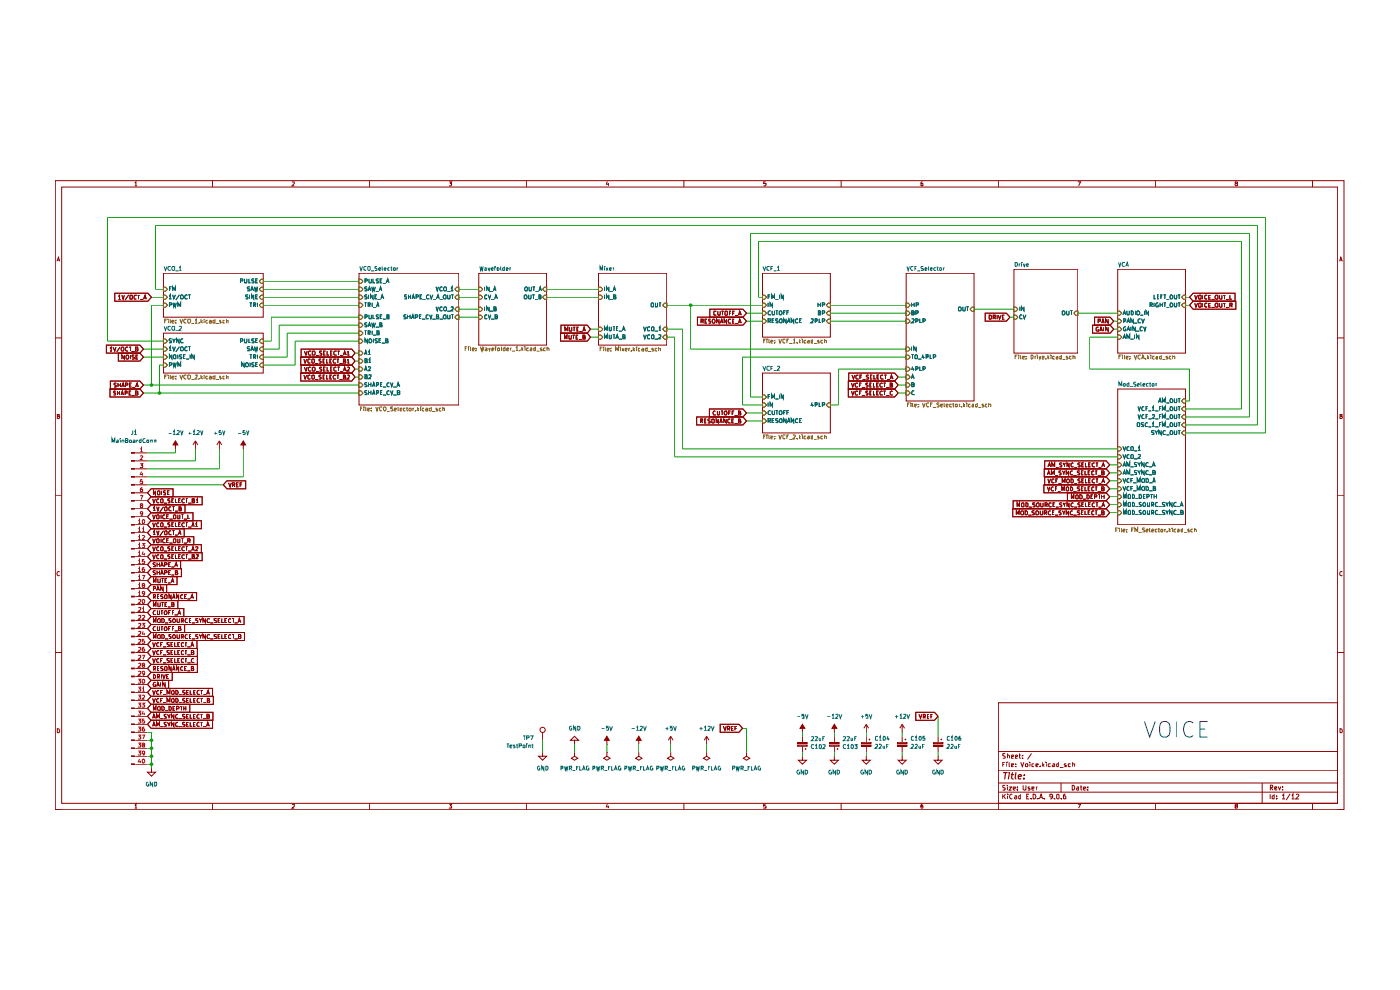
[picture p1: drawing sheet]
<svg xmlns="http://www.w3.org/2000/svg" width="297mm" height="210mm" viewBox="0 0 297 210" stroke-linecap="round" stroke-linejoin="round" font-family="sans-serif">
<g fill="none" stroke="#910000" stroke-width=".21">
<path d="M11.7 38.3h273.4v133.5h-273.4zM13.1 39.7h270.7v130.7h-270.7zM28.6 38.8l.2-.2v.8M28.6 39.4h.5M45.1 38.3v1.4M61.9 38.7h.5v.2l-.5 .5h.5M78.4 38.3v1.4M95.3 38.6h.5l-.2 .3 .2 .1v.3l-.2 .1-.3-.1M111.7 38.3v1.4M128.8 38.5l-.1 .6h.5M129.1 38.8v.6M145.1 38.3v1.4"/>
<path d="M162.4 38.6h-.4v.4l.4-.1 .1 .4-.1 .1-.4-.1M178.4 38.3v1.4M195.7 38.6l-.3 .1v.6h.4l-.1-.4-.3 .1M211.8 38.3v1.4M228.6 38.6h.6l-.4 .8M245.2 38.3v1.4M262.2 38.9l-.2-.2 .1-.1h.3l.1 .2-.5 .3 .2 .3 .3-.1v-.3l-.2-.1M278.4 38.3v1.4M12.1 55.4l.3-.8 .3 .8M12.2 55.2h.4M284.2 55.4l.2-.8 .4 .8M284.3 55.2h.4"/>
<path d="M11.7 71.7h1.4M283.8 71.7h1.3M12.2 88.3h.3l.1-.4h-.4v.9h.3l.2-.4-.3-.1M284.3 88.3h.3l.1-.4h-.4v.9h.3l.2-.4-.3-.1M11.7 105h1.4M283.8 105h1.3M11.7 138.4h1.4M12.7 121.3a.42 .42 0 0 0-.6 .4 .42 .42 0 0 0 .6 .4M283.8 138.4h1.3M284.8 121.3a.42 .42 0 0 0-.6 .4 .42 .42 0 0 0 .6 .4M12.2 154.6a.49 .49 0 0 1 .4 .3 .49 .49 0 0 1-.1 .5h-.3zM211.8 149.1h72v21.3h-72z"/>
<path d="M211.8 159.4h72M213.2 159.9h-.5v.3l.5 .3v.3h-.5M213.7 159.8v1M216.3 159.8v.9l.2 .1M218.8 159.8l-.8 1.3M284.3 154.6a.49 .49 0 0 1 .4 .3 .49 .49 0 0 1-.1 .5h-.3zM11.7 171.8h1.4M28.6 170.8l.2-.2v.8M28.6 171.4h.5M45.1 170.4v1.4M61.9 170.7h.5v.3l-.5 .4h.5M78.4 170.4v1.4"/>
<path d="M95.3 170.6h.5l-.2 .3 .2 .2v.2h-.5M111.7 170.4v1.4M128.8 170.6l-.1 .6h.5M129.1 170.9v.5M145.1 170.4v1.4M162.4 170.6h-.4v.4l.4-.1 .1 .4h-.5M178.4 170.4v1.4M195.7 170.6l-.3 .2v.5h.4l-.1-.4-.3 .2M211.8 170.4v1.4M211.8 168h72M211.8 166.1h72M211.8 163.4h72"/>
<path d="M212.7 168.5v1M212.7 162.1h.4M212.9 168.9l.4 .6M213.2 166.6l-.5 .1v.2l.5 .3v.3h-.5M213.2 161.7h-.5v.9M213.3 168.5l-.6 .6M213.6 161.7v.1M213.6 162v.6M213.7 168.5h.1M213.7 166.6v.1M213.7 160.2h.3l.2 .1v.5M213.7 166.9v.7"/>
<path d="M213.7 168.8v.7M214.1 166.9h.5l-.5 .7h.5M214.1 161.7v.8l.2 .1M214.6 162.4l.4-.2v-.2h-.4v.6h.4M214.6 160.5l.4-.1-.1-.2h-.3v.6h.4M214.8 168.5a.45 .45 0 0 0-.6 .5 .45 .45 0 0 0 .6 .4M214.9 167.3l.5-.1v-.3h-.4l-.1 .2v.3l.2 .2 .3-.1M215.3 168.8h.3l.1 .7M215.4 162.5v.1M215.4 162v.1M215.4 160.5l.5-.1-.1-.2h-.4v.6h.5M215.7 169.1h-.3l-.2 .1 .2 .3 .3-.1"/>
<path d="M215.9 167.5v.1M215.9 166.9v.2M216.2 160.2h.3M216.5 168.8l-.4 .1v.5h.4M216.5 161.7l.4 .9 .3-.9M216.5 168.5v1M216.9 160.8h.1M216.9 160.2v.1M217 166.6v.8l.3 .2 .3-.1v-.9M217.6 162.1l.4-.1v.6l-.4-.1zM217.8 169h.3M218.3 168.5h-.5v1h.5"/>
<path d="M218.5 166.9h-.4v.2l.4 .2v.2h-.4M218.5 161.7v.1M218.5 162v.6M218.7 169.4v.1M218.9 167.3l.4-.1v-.3h-.4v.6h.4M219.2 168.5a.52 .52 0 0 1 .6 .5 .52 .52 0 0 1-.6 .5zM219.3 162l-.4 .1v.4l.4 .1M219.8 162.4l.5-.2-.1-.2-.4 .1v.4l.4 .1M219.8 166.9v.7M220.1 166.9l-.3 .2M220.2 169.4v.1M220.5 169.5l.4-1 .3 1"/>
<path d="M220.6 169.1h.5M220.7 162.5v.1M221.1 161.7v.9M221.2 162.3l.3 .3M221.5 169.4v.1M221.5 162l-.4 .4M222 161.7v.1M222 162v.6M222.9 162l-.5 .1v.4l.5 .1M223.3 168.9l-.2 .2h-.3l-.1-.6h.4l.2 .1-.2 .8-.3 .1M223.3 162l.4 .1v.5h-.4l-.1-.2 .5-.2M223.7 169.4v.1"/>
<path d="M224.2 168.6l.2-.1 .3 .1v.7l-.2 .2-.3-.2zM224.6 161.7v.9h-.4v-.5l.4-.1M224.8 162.8h.8M225.1 166.1v1.9M225.2 169.4v.1M226 168.5l-.4 .2v.7h.5v-.4l-.2-.2-.3 .3M226.2 162l-.4 .1 .1 .3h.3v.2h-.4M227.1 162h-.4l-.1 .2 .1 .4h.4M227.5 166.6h.3l.2 .2v.6l-.4 .2h-.1zM227.5 162.1h.5v.5M227.5 161.7v.9M228.4 166.9h.4v.7"/>
<path d="M228.6 170.6h.6l-.4 .8M228.8 167.2l-.4 .1 .1 .3 .3-.1M229.2 166.9h.4M229.3 166.6v.8l.3 .2M229.8 167.3l.5-.1v-.3h-.4l-.1 .2v.3l.2 .2 .3-.1M230.8 167.5v.1M230.8 166.9v.2M245.2 170.4v1.4M262.2 171l-.2-.3 .2-.1 .3 .1v.2l-.4 .1-.1 .2 .1 .2h.3l.1-.3-.2-.1M267.8 166.1v4.3M269.5 168.5v1M269.5 167.1l.5-.1-.1-.4h-.4v1"/>
<path d="M269.7 167.1l.3 .5M270.3 168.8l-.4 .1v.5h.4M270.3 168.5v1M270.4 167.2l.5-.1v-.2h-.5v.6h.5M270.8 169.4v.1M270.8 168.8v.2M271.2 166.9l.2 .7 .3-.7M272 168.7l.3-.2v1M272 169.5h.6M272.1 167.5v.1M272.1 166.9v.1M273.7 168.4l-.9 1.3"/>
<path d="M274 168.7l.3-.2v1M274 169.5h.6M275 168.5h.4l.2 .2-.7 .8h.7M278.4 170.4v1.4M283.8 171.8h1.3"/>
</g>
<path d="M212.9 163.9h.8M213.3 163.9l-.1 1.3M214.1 163.9v.1M214.1 164.3l-.2 .9M214.5 164.3h.5M214.8 163.9l-.2 1.1 .3 .2M215.5 163.9l-.1 1.1 .1 .2M216 164.7l.7-.1-.2-.3-.5 .2v.7h.5M217.2 165.1v.1M217.3 164.4v.1" fill="none" stroke="#910000" stroke-width=".25"/>
<path d="M161.8 87.2h.4l.4 .4-.4 .4h-.4z" fill="#fff"/>
<path d="M161.8 87.2h.4l.4 .4-.4 .4h-.4z" fill="none" stroke="#765500" stroke-width=".21"/>
<path d="M163.5 87.2l-.3-.1-.3 .2v.5l.2 .1h.4M163.8 87.1l.1 .8h.4v-.8M164.6 87.1h.5M164.8 87.1v.8M165.5 87.1a.47 .47 0 0 1 .4 .3 .47 .47 0 0 1-.2 .5h-.4v-.6zM166.2 87.5h.3M166.7 87.1h-.5v.8M166.9 87.5h.4M167.3 87.1h-.4v.8" fill="none" stroke="#006665" stroke-width=".21"/>
<path d="M161.8 85.5h.4l.4 .4-.4 .4h-.4z" fill="#fff"/>
<path d="M161.8 85.5h.4l.4 .4-.4 .4h-.4z" fill="none" stroke="#765500" stroke-width=".21"/>
<path d="M162.9 85.4v.8M163.9 85.4v.8l-.5-.8v.8" fill="none" stroke="#006665" stroke-width=".21"/>
<path d="M175.3 85.9l.4-.4h.5v.8h-.5z" fill="#fff"/>
<path d="M175.7 85.5h.5v.8h-.5l-.4-.4z" fill="none" stroke="#765500" stroke-width=".21"/>
<path d="M172.3 85.4l-.2 .6h.5M172.4 85.7v.5M172.9 85.9l.5-.1v-.3l-.5-.1v.8M173.8 85.4v.8h.3M174.5 85.9h.3l.2-.3-.2-.2h-.3v.8" fill="none" stroke="#006665" stroke-width=".21"/>
<path d="M161.8 83.8h.4l.4 .4-.4 .4h-.4z" fill="#fff"/>
<path d="M161.8 83.8h.4l.4 .4-.4 .4h-.4z" fill="none" stroke="#765500" stroke-width=".21"/>
<path d="M162.9 84.1h.4M163.4 83.7h-.5v.9M163.7 84.6v-.9l.3 .6 .3-.6v.9M164.5 84.6h.6M165.3 83.7v.9M166.2 83.7v.9l-.5-.9v.9" fill="none" stroke="#006665" stroke-width=".21"/>
<path d="M161.8 88.9h.4l.4 .4-.4 .4h-.4z" fill="#fff"/>
<path d="M161.8 88.9h.4l.4 .4-.4 .4h-.4z" fill="none" stroke="#765500" stroke-width=".21"/>
<g fill="none" stroke="#006665" stroke-width=".21">
<path d="M162.9 89.3l.6-.1v-.3l-.6-.1v.8M163.2 89.3l.3 .3M163.8 89.2h.3M164.2 88.8h-.4v.8h.4M165.1 88.9h-.5v.2l.5 .4-.1 .1h-.4M165.6 88.8l.3 .2v.5h-.5a.52 .52 0 0 1 .2-.7zM166.8 88.8v.8l-.6-.8v.8M167 89.6l.3-.8 .3 .8M167.1 89.5h.4M168.4 88.8v.8l-.5-.8v.8M169.3 88.9a.44 .44 0 0 0-.6 .1 .44 .44 0 0 0 .2 .6l.4-.1M169.6 89.2h.3"/>
<path d="M170.1 88.8h-.5v.8h.5"/>
</g>
<g fill="#fff">
<path d="M161.8 79.1h14.4v12.7h-14.4z"/>
<path d="M34.7 73.6h.4l.4 .5-.4 .4h-.4z"/>
</g>
<path d="M34.7 73.6h.4l.4 .5-.4 .4h-.4z" fill="none" stroke="#765500" stroke-width=".21"/>
<path d="M35.9 73.8l.2-.3v.9M35.9 74.4h.5M36.6 73.5l.3 .9 .3-.9M38.1 73.5l-.8 1.1M38.5 73.5a.47 .47 0 0 1 .4 .4 .47 .47 0 0 1-.2 .5l-.4-.1v-.6zM39.8 73.6a.44 .44 0 0 0-.6 .2 .44 .44 0 0 0 .1 .6l.5-.1M39.9 73.5h.5M40.2 73.5v.9" fill="none" stroke="#006665" stroke-width=".21"/>
<path d="M34.7 75.3h.4l.4 .4-.4 .5h-.4z" fill="#fff"/>
<path d="M34.7 75.3h.4l.4 .4-.4 .5h-.4z" fill="none" stroke="#765500" stroke-width=".21"/>
<path d="M36.5 75.2v.9l-.6-.9v.9M37 75.2l.3 .2-.1 .7-.4-.1v-.6zM37.7 75.2v.9M38.6 75.3l-.4-.1-.1 .2v.3l.5 .1-.1 .3h-.4M38.9 75.7h.3M39.3 75.2h-.4v.9h.4M39.5 76.2h.6M40.3 75.2v.9M41.2 75.2v.9l-.5-.9v.9" fill="none" stroke="#006665" stroke-width=".21"/>
<path d="M55 77.4l.4-.4h.4v.9h-.4z" fill="#fff"/>
<path d="M55.4 77h.4v.9h-.4l-.4-.5z" fill="none" stroke="#765500" stroke-width=".21"/>
<path d="M51.8 76.9v.9l-.5-.9v.9M52.3 76.9a.47 .47 0 0 1 .4 .4 .47 .47 0 0 1-.2 .5l-.4-.1v-.6zM53 76.9v.9M53.9 77l-.3-.1-.2 .2 .1 .3 .4 .1-.1 .3h-.4M54.2 77.4h.4M54.7 76.9h-.5v.9h.5" fill="none" stroke="#006665" stroke-width=".21"/>
<path d="M55 72.4l.4-.5h.4v.9h-.4z" fill="#fff"/>
<path d="M55.4 71.9h.4v.9h-.4l-.4-.4z" fill="none" stroke="#765500" stroke-width=".21"/>
<path d="M51 72.4h.4l.1-.2-.1-.3h-.4v.8M51.9 71.9v.8h.4l.1-.2v-.6M52.8 71.9v.8h.3M53.9 71.9h-.3l-.2 .1 .1 .3 .4 .1-.1 .3h-.4M54.2 72.3h.4M54.7 71.9h-.5v.8h.5" fill="none" stroke="#006665" stroke-width=".21"/>
<path d="M34.7 77h.4l.4 .4-.4 .5h-.4z" fill="#fff"/>
<path d="M34.7 77h.4l.4 .4-.4 .5h-.4z" fill="none" stroke="#765500" stroke-width=".21"/>
<path d="M35.9 77.4h.4l.2-.3-.2-.2h-.4v.9M36.7 76.9l.2 .9 .1-.6 .2 .6 .2-.9M37.7 77.8v-.9l.4 .6 .2-.6v.9" fill="none" stroke="#006665" stroke-width=".21"/>
<path d="M55.4 73.6h.4v.9h-.4l-.4-.4z" fill="#fff"/>
<path d="M55.4 73.6h.4v.9h-.4l-.4-.4z" fill="none" stroke="#765500" stroke-width=".21"/>
<path d="M53 73.6l-.4-.1-.1 .2v.3l.5 .1-.1 .3h-.4M53.2 74.4l.3-.9 .3 .9M53.3 74.1h.4M54 73.5l.1 .9 .2-.6 .2 .6 .2-.9" fill="none" stroke="#006665" stroke-width=".21"/>
<path d="M55.4 75.3h.4v.9h-.4l-.4-.5z" fill="#fff"/>
<path d="M55.4 75.3h.4v.9h-.4l-.4-.5z" fill="none" stroke="#765500" stroke-width=".21"/>
<path d="M53 75.2h.5M53.2 75.2v.9M53.8 75.7h.4v-.4l-.4-.1v.9M54 75.7l.2 .4M54.7 75.2v.9" fill="none" stroke="#006665" stroke-width=".21"/>
<path d="M34.7 71.9h.4l.4 .5-.4 .4h-.4z" fill="#fff"/>
<path d="M34.7 71.9h.4l.4 .5-.4 .4h-.4z" fill="none" stroke="#765500" stroke-width=".21"/>
<path d="M36.4 71.9h-.4l-.1 .1v.3l.5 .1-.1 .3h-.4M36.6 71.9l.3 .5 .3-.5M36.9 72.4v.3M38 71.9v.8l-.5-.8v.8M38.8 71.9h-.2l-.3 .2v.4l.2 .2 .3-.1" fill="none" stroke="#006665" stroke-width=".21"/>
<g fill="#fff">
<path d="M34.7 70.7h21.1v8.4h-21.1z"/>
<path d="M34.7 62.6h.4l.4 .4-.4 .5h-.4z"/>
</g>
<path d="M34.7 62.6h.4l.4 .4-.4 .5h-.4z" fill="none" stroke="#765500" stroke-width=".21"/>
<path d="M35.9 62.8l.2-.3v.9M35.9 63.4h.5M36.6 62.5l.3 .9 .3-.9M38.1 62.5l-.8 1.1M38.3 62.7l.2-.2a.47 .47 0 0 1 .4 .4 .47 .47 0 0 1-.2 .5l-.4-.1zM39.8 62.6a.44 .44 0 0 0-.6 .2 .44 .44 0 0 0 .1 .6l.5-.1M39.9 62.5h.5M40.2 62.5v.9" fill="none" stroke="#006665" stroke-width=".21"/>
<path d="M55 59.7l.4-.5h.4v.9h-.4z" fill="#fff"/>
<path d="M55 59.7l.4-.5h.4v.9h-.4z" fill="none" stroke="#765500" stroke-width=".21"/>
<path d="M51 59.6h.4l.1-.3-.1-.1h-.4v.8M51.9 59.2v.8h.4l.1-.2v-.6M52.8 59.2v.8h.3M53.9 59.2h-.3l-.2 .1 .1 .3 .4 .1-.1 .3h-.4M54.2 59.6h.4M54.7 59.2h-.5v.8h.5" fill="none" stroke="#006665" stroke-width=".21"/>
<path d="M34.7 64.3h.4l.4 .4-.4 .5h-.4z" fill="#fff"/>
<path d="M34.7 64.3h.4l.4 .4-.4 .5h-.4z" fill="none" stroke="#765500" stroke-width=".21"/>
<path d="M35.9 64.7h.5l.1-.3-.2-.2h-.4v.9M36.7 64.2l.2 .9 .1-.6 .2 .6 .2-.9M37.7 65.1v-.9l.4 .6 .2-.6v.9" fill="none" stroke="#006665" stroke-width=".21"/>
<path d="M55.4 60.9h.4v.9h-.4l-.4-.4z" fill="#fff"/>
<path d="M55.4 60.9h.4v.9h-.4l-.4-.4z" fill="none" stroke="#765500" stroke-width=".21"/>
<path d="M53 60.9l-.4-.1-.1 .2v.3l.5 .1-.1 .3h-.4M53.2 61.7l.3-.9 .3 .9M53.3 61.4h.4M54 60.8l.1 .9 .2-.6 .2 .6 .2-.9" fill="none" stroke="#006665" stroke-width=".21"/>
<path d="M55.4 62.6h.4v.9h-.4l-.4-.5z" fill="#fff"/>
<path d="M55.4 62.6h.4v.9h-.4l-.4-.5z" fill="none" stroke="#765500" stroke-width=".21"/>
<path d="M52.6 62.6h-.5v.3l.5 .2-.1 .3h-.4M53 62.5v.9M53.8 62.5v.9l-.4-.9v.9M54.2 63h.4M54.7 62.5h-.5v.9h.5" fill="none" stroke="#006665" stroke-width=".21"/>
<path d="M55 64.7l.4-.4h.4v.9h-.4z" fill="#fff"/>
<path d="M55 64.7l.4-.4h.4v.9h-.4z" fill="none" stroke="#765500" stroke-width=".21"/>
<path d="M53 64.2h.5M53.2 64.2v.9M53.8 64.7h.4v-.4l-.4-.1v.9M54 64.7l.2 .4M54.7 64.2v.9" fill="none" stroke="#006665" stroke-width=".21"/>
<path d="M34.7 60.9h.4l.4 .5-.4 .4h-.4z" fill="#fff"/>
<path d="M34.7 60.9h.4l.4 .5-.4 .4h-.4z" fill="none" stroke="#765500" stroke-width=".21"/>
<path d="M35.9 61.3h.3M36.4 60.8h-.5v.9M36.6 61.7v-.9l.4 .6 .2-.6v.9" fill="none" stroke="#006665" stroke-width=".21"/>
<g fill="#fff">
<path d="M34.7 58h21.1v9.3h-21.1z"/>
<path d="M101.6 62.6h.4l.4 .4-.4 .5h-.4z"/>
</g>
<path d="M101.6 62.6h.4l.4 .4-.4 .5h-.4z" fill="none" stroke="#765500" stroke-width=".21"/>
<path d="M103.3 62.6l-.2-.1-.3 .3 .1 .6 .4-.1M103.6 62.5l.2 .9 .3-.9M104.2 63.5h.7M104.9 63.4l.3-.9 .3 .9M105 63.1h.5" fill="none" stroke="#006665" stroke-width=".21"/>
<path d="M101.6 66.9h.4l.4 .4-.4 .4h-.4z" fill="#fff"/>
<path d="M101.6 66.9h.4l.4 .4-.4 .4h-.4z" fill="none" stroke="#765500" stroke-width=".21"/>
<path d="M103.3 66.9l-.2-.1-.3 .2 .1 .6 .4-.1M103.6 66.8l.2 .8 .3-.8M104.2 67.7h.7M105 67.2h.5v-.3l-.1-.1h-.4v.8h.5v-.3l-.1-.1" fill="none" stroke="#006665" stroke-width=".21"/>
<path d="M101.6 60.9h.4l.4 .5-.4 .4h-.4z" fill="#fff"/>
<path d="M101.6 60.9h.4l.4 .5-.4 .4h-.4z" fill="none" stroke="#765500" stroke-width=".21"/>
<path d="M102.8 60.8v.9M103.8 60.8v.9l-.5-.9v.9M103.9 61.8h.7M104.7 61.7l.2-.9 .3 .9M104.7 61.4h.4" fill="none" stroke="#006665" stroke-width=".21"/>
<path d="M101.6 65.2h.4l.4 .4-.4 .4h-.4z" fill="#fff"/>
<path d="M101.6 65.2h.4l.4 .4-.4 .4h-.4z" fill="none" stroke="#765500" stroke-width=".21"/>
<path d="M102.8 65.1v.8M103.8 65.1v.8l-.5-.8v.8M103.9 66h.7M104.8 65.5h.3l.1-.3-.4-.1v.8h.4l.1-.2-.3-.2" fill="none" stroke="#006665" stroke-width=".21"/>
<path d="M115.5 60.9h.5v.9h-.5l-.4-.4z" fill="#fff"/>
<path d="M115.5 60.9h.5v.9h-.5l-.4-.4z" fill="none" stroke="#765500" stroke-width=".21"/>
<path d="M111.6 60.8l.2 .1 .1 .5-.1 .3-.4-.1a.52 .52 0 0 1 .2-.8zM112.2 60.8l.1 .9h.4v-.2v-.7M113 60.8h.5M113.2 60.8v.9M113.6 61.8h.7M114.3 61.7l.3-.9 .3 .9M114.3 61.4h.5" fill="none" stroke="#006665" stroke-width=".21"/>
<path d="M115.5 62.6h.5v.9h-.5l-.4-.5z" fill="#fff"/>
<path d="M115.5 62.6h.5v.9h-.5l-.4-.5z" fill="none" stroke="#765500" stroke-width=".21"/>
<path d="M111.4 62.5a.47 .47 0 0 1 .4 .4 .47 .47 0 0 1-.2 .5l-.4-.1v-.6zM112.1 62.5l.1 .9h.4l.1-.2v-.7M112.9 62.5h.5M113.2 62.5v.9M113.5 63.5h.6M114.3 63h.4l.1-.3-.2-.2h-.3v.9h.4l.1-.4h-.2" fill="none" stroke="#006665" stroke-width=".21"/>
<g fill="#fff">
<path d="M101.6 58h14.4v15.2h-14.4z"/>
<path d="M127 60.9h.5l.4 .5-.4 .4h-.5z"/>
</g>
<path d="M127 60.9h.5l.4 .5-.4 .4h-.5z" fill="none" stroke="#765500" stroke-width=".21"/>
<path d="M128.2 60.8v.9M129.2 60.8v.9l-.5-.9v.9M129.3 61.8h.7M130.1 61.7l.2-.9 .3 .9M130.2 61.4h.3" fill="none" stroke="#006665" stroke-width=".21"/>
<path d="M127 62.6h.5l.4 .4-.4 .5h-.5z" fill="#fff"/>
<path d="M127 62.6h.5l.4 .4-.4 .5h-.5z" fill="none" stroke="#765500" stroke-width=".21"/>
<path d="M128.2 62.5v.9M129.2 62.5v.9l-.5-.9v.9M129.3 63.5h.7M130.2 63h.3l.1-.4-.4-.1v.9h.4l.1-.3-.3-.1" fill="none" stroke="#006665" stroke-width=".21"/>
<path d="M140.6 64.7l.4-.4h.4v.9h-.4z" fill="#fff"/>
<path d="M140.6 64.7l.4-.4h.4v.9h-.4z" fill="none" stroke="#765500" stroke-width=".21"/>
<path d="M138.1 64.4l.2-.2 .3 .2v.7l-.5-.1zM139.1 64.2v.9l.4-.1v-.8M139.8 64.2h.5M140 64.2v.9" fill="none" stroke="#006665" stroke-width=".21"/>
<path d="M127 71.1h.5l.4 .4-.4 .4h-.5z" fill="#fff"/>
<path d="M127 71.1h.5l.4 .4-.4 .4h-.5z" fill="none" stroke="#765500" stroke-width=".21"/>
<path d="M128.2 71.9v-.9l.4 .6 .2-.6v.9M129.2 71l.1 .9 .4-.1v-.8M130 71h.4M130.3 71v.9M130.6 71.9l.3-.9 .3 .9M130.7 71.6h.4M131.3 71.9h.7M132.1 71.4h.4l.1-.3-.5-.1v.9h.5v-.3l-.2-.2" fill="none" stroke="#006665" stroke-width=".21"/>
<path d="M127 69.4h.5l.4 .4-.4 .4h-.5z" fill="#fff"/>
<path d="M127 69.4h.5l.4 .4-.4 .4h-.5z" fill="none" stroke="#765500" stroke-width=".21"/>
<path d="M128.2 70.2v-.9l.4 .6 .2-.6v.9M129.2 69.3l.1 .9 .4-.1v-.8M130 69.3h.4M130.3 69.3v.9M130.8 69.7h.2M131.1 69.3h-.3v.9h.3M131.3 70.2h.7M132 70.2l.3-.9 .3 .9M132.1 69.9h.5" fill="none" stroke="#006665" stroke-width=".21"/>
<path d="M141 69.4h.4v.8h-.4l-.4-.4z" fill="#fff"/>
<path d="M141 69.4h.4v.8h-.4l-.4-.4z" fill="none" stroke="#765500" stroke-width=".21"/>
<path d="M136.5 69.3l.3 .9 .3-.9M137.9 69.4l-.3-.1-.2 .2v.6h.5M138.4 69.3l.3 .2-.1 .7-.4-.1v-.6zM138.9 70.2h.7M139.7 69.6l.3-.3v.9M139.7 70.2h.5" fill="none" stroke="#006665" stroke-width=".21"/>
<path d="M141 71.1h.4v.8h-.4l-.4-.4z" fill="#fff"/>
<path d="M141 71.1h.4v.8h-.4l-.4-.4z" fill="none" stroke="#765500" stroke-width=".21"/>
<path d="M136.5 71l.3 .9 .3-.9M137.9 71.1l-.3-.1-.2 .2v.6h.5M138.4 71l.3 .2-.1 .7-.4-.1v-.6zM138.9 71.9h.7M139.7 71.1h.5v.3l-.5 .5h.5" fill="none" stroke="#006665" stroke-width=".21"/>
<g fill="#fff">
<path d="M127 58h14.4v15.2h-14.4z"/>
<path d="M76.2 59.2h.4l.4 .5-.4 .4h-.4z"/>
</g>
<path d="M76.2 59.2h.4l.4 .5-.4 .4h-.4z" fill="none" stroke="#765500" stroke-width=".21"/>
<path d="M77.4 59.6h.5v-.3l-.1-.1h-.4v.8M78.3 59.2l.1 .8h.3l.1-.2v-.6M79.1 59.2v.8h.4M80.3 59.2h-.3l-.2 .1 .1 .3 .4 .1-.1 .3h-.4M80.6 59.6h.3M81.1 59.2h-.5v.8h.5M81.9 60l.4-.8 .2 .8M82 59.7h.4M81.2 60.1h.6" fill="none" stroke="#006665" stroke-width=".21"/>
<path d="M76.2 66.9h.4l.4 .4-.4 .4h-.4z" fill="#fff"/>
<path d="M76.2 66.9h.4l.4 .4-.4 .4h-.4z" fill="none" stroke="#765500" stroke-width=".21"/>
<path d="M77.4 67.3h.4l.1-.4-.1-.1h-.4v.8M78.3 66.8l.1 .8h.3l.1-.1v-.7M79.1 66.8v.8h.4M80.3 66.9l-.3-.1-.2 .1 .1 .3 .4 .2-.1 .2h-.4M80.6 67.2h.3M81.1 66.8h-.5v.8h.5M81.2 67.7h.6M82.1 67.2h.3l.1-.3-.4-.1v.8h.4v-.3l-.2-.1" fill="none" stroke="#006665" stroke-width=".21"/>
<path d="M76.2 60.9h.4l.4 .5-.4 .4h-.4z" fill="#fff"/>
<path d="M76.2 60.9h.4l.4 .5-.4 .4h-.4z" fill="none" stroke="#765500" stroke-width=".21"/>
<path d="M77.9 60.9l-.4-.1-.2 .2 .1 .3 .5 .1-.1 .3h-.5M78.1 61.7l.3-.9 .3 .9M78.2 61.4h.4M78.9 60.8l.1 .9 .2-.6 .2 .6 .2-.9M79.7 61.8h.7M80.5 61.7l.2-.9 .3 .9M80.6 61.4h.3" fill="none" stroke="#006665" stroke-width=".21"/>
<path d="M76.2 68.6h.4l.4 .4-.4 .4h-.4z" fill="#fff"/>
<path d="M76.2 68.6h.4l.4 .4-.4 .4h-.4z" fill="none" stroke="#765500" stroke-width=".21"/>
<path d="M77.9 68.6l-.4-.1-.2 .1 .1 .3 .5 .1v.2l-.6 .1M78.1 69.3l.3-.8 .3 .8M78.2 69.1h.4M78.9 68.5l.1 .8 .2-.6 .2 .6 .2-.8M79.7 69.4h.7M80.6 68.9h.3l.1-.3-.4-.1v.8h.4l.1-.2-.3-.2" fill="none" stroke="#006665" stroke-width=".21"/>
<path d="M76.2 81.3h.4l.4 .4-.4 .4h-.4z" fill="#fff"/>
<path d="M76.2 81.3h.4l.4 .4-.4 .4h-.4z" fill="none" stroke="#765500" stroke-width=".21"/>
<g fill="none" stroke="#006665" stroke-width=".21">
<path d="M77.9 81.3l-.4-.1-.2 .1 .1 .3 .5 .2v.1l-.6 .1M78.2 81.2v.8M78.2 81.6h.5M78.7 81.2v.8M79 82l.3-.8 .2 .8M79 81.8h.5M79.9 81.7l.4-.1v-.3l-.4-.1v.8M80.7 81.6h.3M81.1 81.2h-.4v.8h.4M81.2 82.1h.7M82.6 81.3l-.3-.1-.2 .2v.4l.2 .2 .3-.1M82.9 81.2l.2 .8 .3-.8"/>
<path d="M83.4 82.1h.7M84.2 82l.3-.8 .3 .8M84.3 81.8h.4"/>
</g>
<path d="M96.9 62.6h.4v.9h-.4l-.4-.5z" fill="#fff"/>
<path d="M96.5 63l.4-.4h.4v.9h-.4z" fill="none" stroke="#765500" stroke-width=".21"/>
<g fill="none" stroke="#006665" stroke-width=".21">
<path d="M86.2 62.6h-.4v.3l.4 .1v.4h-.4M86.7 62.5v.9M86.7 63h.4M87.1 62.5v.9M87.4 63.4l.3-.9 .2 .9M87.5 63.1h.4M88.3 63h.4l.1-.3-.2-.2h-.3v.9M89.1 63h.3M89.5 62.5h-.4v.9h.4M89.6 63.5h.7M91 62.6l-.3-.1-.2 .3v.4l.1 .2 .4-.1M91.2 62.5l.3 .9 .3-.9"/>
<path d="M91.9 63.5h.6M92.6 63.4l.3-.9 .3 .9M92.7 63.1h.4M93.3 63.5h.6M94.3 62.5l.3 .2v.6h-.5a.52 .52 0 0 1 .2-.8zM95 62.5v.9l.5-.1v-.8M95.7 62.5h.5M96 62.5v.9"/>
</g>
<path d="M96.9 66.9h.4v.8h-.4l-.4-.4z" fill="#fff"/>
<path d="M96.9 66.9h.4v.8h-.4l-.4-.4z" fill="none" stroke="#765500" stroke-width=".21"/>
<g fill="none" stroke="#006665" stroke-width=".21">
<path d="M86.2 66.9l-.4-.1-.2 .1 .1 .3 .5 .1-.1 .3h-.5M86.5 66.8v.8M86.5 67.2h.5M87 66.8v.8M87.3 67.6l.3-.8 .2 .8M87.3 67.4h.5M88.1 67.3l.5-.1v-.3l-.5-.1v.8M88.9 67.2h.4M89.4 66.8h-.5v.8h.5M89.5 67.7h.7M90.9 66.9l-.3-.1-.2 .2 .1 .6 .4-.1M91.1 66.8l.3 .8 .3-.8"/>
<path d="M91.7 67.7h.7M92.6 67.2h.4l-.1-.4h-.3v.8h.4l.1-.2-.2-.2M93.3 67.7h.6M94.1 66.9l.2-.1 .3 .1-.1 .7-.4-.1zM95 66.8v.8l.5-.1v-.7M95.7 66.8h.5M96 66.8v.8"/>
</g>
<path d="M76.2 62.6h.4l.4 .4-.4 .5h-.4z" fill="#fff"/>
<path d="M76.2 62.6h.4l.4 .4-.4 .5h-.4z" fill="none" stroke="#765500" stroke-width=".21"/>
<path d="M77.9 62.6l-.4-.1-.2 .2 .1 .3h.5l-.1 .4h-.5M78.2 62.5v.9M79.1 62.5v.9l-.5-.9v.9M79.5 63h.3M80 62.5h-.5v.9h.5M80.1 63.5h.6M80.8 63.4l.3-.9 .3 .9M80.9 63.1h.4" fill="none" stroke="#006665" stroke-width=".21"/>
<path d="M76.2 64.3h.4l.4 .4-.4 .5h-.4z" fill="#fff"/>
<path d="M76.2 64.3h.4l.4 .4-.4 .5h-.4z" fill="none" stroke="#765500" stroke-width=".21"/>
<path d="M77.3 64.2h.5M77.5 64.2v.9M78.1 64.7h.4v-.4l-.4-.1v.9M78.3 64.7l.2 .4M79 64.2v.9M79.1 65.2h.7M79.9 65.1l.2-.9 .3 .9M80 64.8h.3" fill="none" stroke="#006665" stroke-width=".21"/>
<path d="M76.2 70.2h.4l.4 .5-.4 .4h-.4z" fill="#fff"/>
<path d="M76.2 70.2h.4l.4 .5-.4 .4h-.4z" fill="none" stroke="#765500" stroke-width=".21"/>
<path d="M77.3 70.2h.5M77.5 70.2v.8M78.1 70.7l.4-.1v-.4h-.4v.8M78.3 70.7l.2 .3M79 70.2v.8M79.1 71.1h.7M80 70.6h.3l.1-.4h-.4v.8h.4l.1-.2-.3-.2" fill="none" stroke="#006665" stroke-width=".21"/>
<path d="M76.2 74.5h.4l.4 .4-.4 .4h-.4z" fill="#fff"/>
<path d="M76.2 74.5h.4l.4 .4-.4 .4h-.4z" fill="none" stroke="#765500" stroke-width=".21"/>
<path d="M77.3 75.2l.3-.8 .3 .8M77.3 75h.5M78.1 74.6l.3-.2v.8M78.1 75.2h.5" fill="none" stroke="#006665" stroke-width=".21"/>
<path d="M76.2 77.9h.4l.4 .4-.4 .4h-.4z" fill="#fff"/>
<path d="M76.2 77.9h.4l.4 .4-.4 .4h-.4z" fill="none" stroke="#765500" stroke-width=".21"/>
<path d="M77.3 78.6l.3-.8 .3 .8M77.3 78.4h.5M78.1 77.9l.3-.1 .2 .1-.5 .7h.5" fill="none" stroke="#006665" stroke-width=".21"/>
<path d="M76.2 76.2h.4l.4 .4-.4 .4h-.4z" fill="#fff"/>
<path d="M76.2 76.2h.4l.4 .4-.4 .4h-.4z" fill="none" stroke="#765500" stroke-width=".21"/>
<path d="M77.4 76.5h.4l.1-.3-.5-.1v.8h.5v-.2l-.2-.2M78.2 76.3l.2-.2v.8M78.2 76.9h.5" fill="none" stroke="#006665" stroke-width=".21"/>
<path d="M76.2 79.6h.4l.4 .4-.4 .4h-.4z" fill="#fff"/>
<path d="M76.2 79.6h.4l.4 .4-.4 .4h-.4z" fill="none" stroke="#765500" stroke-width=".21"/>
<path d="M77.4 79.9h.4l.1-.3-.5-.1v.8h.5v-.2l-.2-.2M78.2 79.6h.5v.3l-.5 .4h.5" fill="none" stroke="#006665" stroke-width=".21"/>
<path d="M76.2 71.9h.4l.4 .5-.4 .4h-.4z" fill="#fff"/>
<path d="M76.2 71.9h.4l.4 .5-.4 .4h-.4z" fill="none" stroke="#765500" stroke-width=".21"/>
<path d="M77.9 71.9v.8l-.5-.8v.8M78.4 71.9a.47 .47 0 0 1 .5 .3 .47 .47 0 0 1-.2 .5l-.4-.1v-.6zM79.2 71.9v.8M80.1 71.9h-.4l-.2 .1 .1 .3 .5 .1-.1 .3h-.5M80.4 72.3h.3M80.8 71.9h-.4v.8h.4M81 72.8h.7M81.8 72.3h.4l.1-.4h-.5v.8h.5v-.3l-.2-.1" fill="none" stroke="#006665" stroke-width=".21"/>
<path d="M96.9 60.9h.4v.9h-.4l-.4-.4z" fill="#fff"/>
<path d="M96.5 61.4l.4-.5h.4v.9h-.4z" fill="none" stroke="#765500" stroke-width=".21"/>
<path d="M92.5 60.8l.3 .9 .2-.9M93.9 60.9a.44 .44 0 0 0-.6 .2 .44 .44 0 0 0 .1 .6l.5-.1M94.4 60.8l.3 .2v.6h-.5a.52 .52 0 0 1 .2-.8zM94.9 61.8h.7M95.6 61.1l.3-.3v.9M95.6 61.7h.5" fill="none" stroke="#006665" stroke-width=".21"/>
<path d="M96.9 65.2h.4v.8h-.4l-.4-.4z" fill="#fff"/>
<path d="M96.9 65.2h.4v.8h-.4l-.4-.4z" fill="none" stroke="#765500" stroke-width=".21"/>
<path d="M92.5 65.1l.3 .8 .2-.8M93.9 65.2a.44 .44 0 0 0-.6 .1 .44 .44 0 0 0 .1 .6l.5-.1M94.2 65.2l.2-.1 .3 .1-.1 .7-.4-.1zM94.9 66h.7M95.6 65.2h.5v.3l-.5 .4h.5" fill="none" stroke="#006665" stroke-width=".21"/>
<path d="M76.2 82.9h.4l.4 .5-.4 .4h-.4z" fill="#fff"/>
<path d="M76.2 82.9h.4l.4 .5-.4 .4h-.4z" fill="none" stroke="#765500" stroke-width=".21"/>
<g fill="none" stroke="#006665" stroke-width=".21">
<path d="M77.9 82.9h-.4l-.2 .1 .1 .3 .5 .2v.1l-.6 .1M78.2 82.9v.8M78.2 83.3h.5M78.7 82.9v.8M79 83.7l.3-.8 .2 .8M79 83.5h.5M79.9 83.4l.4-.1v-.4h-.4v.8M80.7 83.3h.3M81.1 82.9h-.4v.8h.4M81.2 83.8h.7M82.6 82.9h-.3l-.2 .2v.4l.2 .2 .3-.1M82.9 82.9l.2 .8 .3-.8"/>
<path d="M83.4 83.8h.7M84.3 83.3h.4l.1-.3-.2-.1h-.3v.8h.4l.1-.3-.2-.1"/>
</g>
<g fill="#fff">
<path d="M76.2 58h21.1v27.9h-21.1z"/>
<path d="M237.1 66h.4l.5 .4-.5 .5h-.4z"/>
</g>
<path d="M237.1 66h.4l.5 .4-.5 .5h-.4z" fill="none" stroke="#765500" stroke-width=".21"/>
<path d="M238.2 66.8l.4-.9 .2 .9M238.3 66.5h.4M239.1 65.9v.9h.4l.1-.9M240 65.9l.4 .3v.4l-.2 .2h-.2zM240.8 65.9v.9M241.3 65.9a.47 .47 0 0 1 .5 .4 .47 .47 0 0 1-.2 .5l-.4-.1v-.6zM241.9 66.9h.6M242.8 65.9v.9M243.6 65.9v.9l-.5-.9v.9" fill="none" stroke="#006665" stroke-width=".21"/>
<path d="M237.1 69.4h.4l.5 .4-.5 .4h-.4z" fill="#fff"/>
<path d="M237.1 69.4h.4l.5 .4-.5 .4h-.4z" fill="none" stroke="#765500" stroke-width=".21"/>
<path d="M238.8 69.4l-.1-.1a.48 .48 0 0 0-.4 .4 .48 .48 0 0 0 .2 .5h.3v-.4h-.2M239.1 70.2l.3-.9 .3 .9M239.1 69.9h.5M239.9 69.3v.9M240.8 69.3v.9l-.5-.9v.9M241 70.2h.7M242.4 69.4l-.3-.1-.2 .3v.6l.5-.1M242.6 69.3l.3 .9 .2-.9" fill="none" stroke="#006665" stroke-width=".21"/>
<path d="M237.1 71.1h.4l.5 .4-.5 .4h-.4z" fill="#fff"/>
<path d="M237.1 71.1h.4l.5 .4-.5 .4h-.4z" fill="none" stroke="#765500" stroke-width=".21"/>
<path d="M238.2 71.9l.4-.9 .2 .9M238.3 71.6h.4M239.1 71.9v-.9l.3 .6 .3-.6v.9M239.8 71.9h.7M240.7 71v.9M241.6 71v.9l-.5-.9v.9" fill="none" stroke="#006665" stroke-width=".21"/>
<path d="M251.1 62.6h.4v.9h-.4l-.4-.5z" fill="#fff"/>
<path d="M251.1 62.6h.4v.9h-.4l-.4-.5z" fill="none" stroke="#765500" stroke-width=".21"/>
<path d="M244.8 62.5v.9h.4M245.5 63h.2M245.8 62.5h-.3v.9h.3M246.3 63h.2M246.6 62.5h-.3v.9M246.9 62.5h.5M247.1 62.5v.9M247.4 63.5h.6M248.4 62.5a.47 .47 0 0 1 .4 .4 .47 .47 0 0 1-.2 .5h-.3l-.1-.3zM249.1 62.5l.1 .9h.4v-.2v-.7M249.9 62.5h.5M250.2 62.5v.9" fill="none" stroke="#006665" stroke-width=".21"/>
<path d="M237.1 67.7h.4l.5 .4-.5 .5h-.4z" fill="#fff"/>
<path d="M237.1 67.7h.4l.5 .4-.5 .5h-.4z" fill="none" stroke="#765500" stroke-width=".21"/>
<path d="M238.4 68.1l.4-.1v-.3l-.4-.1v.9M239.1 68.5l.3-.9 .3 .9M239.1 68.2h.5M240.4 67.6v.9l-.5-.9v.9M240.6 68.6h.7M241.9 67.7l-.2-.1-.3 .3v.4l.2 .2 .3-.1M242.2 67.6l.2 .9 .4-.9" fill="none" stroke="#006665" stroke-width=".21"/>
<path d="M251.1 64.3h.4v.9h-.4l-.4-.5z" fill="#fff"/>
<path d="M251.1 64.3h.4v.9h-.4l-.4-.5z" fill="none" stroke="#765500" stroke-width=".21"/>
<g fill="none" stroke="#006665" stroke-width=".21">
<path d="M244 64.7h.4l.1-.3-.2-.2h-.3v.9M244.1 64.7l.4 .4M244.8 64.2v.9M245.7 64.3a.43 .43 0 0 0-.5 .3 .43 .43 0 0 0 .1 .5l.4-.1v-.3h-.1M246.1 64.2v.9M246.1 64.7h.5M246.6 64.2v.9M246.9 64.2h.5M247.1 64.2v.9M247.4 65.2h.6M248.4 64.2a.47 .47 0 0 1 .4 .4 .47 .47 0 0 1-.2 .5h-.3l-.1-.3zM249.1 64.2l.1 .9h.4v-.2v-.7"/>
<path d="M249.9 64.2h.5M250.2 64.2v.9"/>
</g>
<g fill="#fff">
<path d="M237.1 57.1h14.4v17.8h-14.4z"/>
<path d="M215.1 65.2h.4l.4 .4-.4 .4h-.4z"/>
</g>
<path d="M215.1 65.2h.4l.4 .4-.4 .4h-.4z" fill="none" stroke="#765500" stroke-width=".21"/>
<path d="M216.4 65.1v.8M217.2 65.1v.8l-.5-.8v.8" fill="none" stroke="#006665" stroke-width=".21"/>
<path d="M227.8 66.4l.4-.4h.4v.9h-.4z" fill="#fff"/>
<path d="M228.2 66h.4v.9h-.4l-.4-.5z" fill="none" stroke="#765500" stroke-width=".21"/>
<path d="M225.5 65.9a.47 .47 0 0 1 .4 .4 .47 .47 0 0 1-.1 .5l-.5-.1v-.6zM226.3 65.9l.1 .9h.3l.1-.2v-.7M227 65.9h.5M227.3 65.9v.9" fill="none" stroke="#006665" stroke-width=".21"/>
<path d="M215.1 66.9h.4l.4 .4-.4 .4h-.4z" fill="#fff"/>
<path d="M215.1 66.9h.4l.4 .4-.4 .4h-.4z" fill="none" stroke="#765500" stroke-width=".21"/>
<path d="M216.8 66.9l-.2-.1a.5 .5 0 0 0-.1 .8l.3-.1M217 66.8l.3 .8 .3-.8" fill="none" stroke="#006665" stroke-width=".21"/>
<g fill="#fff">
<path d="M215.1 57.1h13.5v17.8h-13.5z"/>
<path d="M161.8 64.3h.4l.4 .4-.4 .5h-.4z"/>
</g>
<path d="M161.8 64.3h.4l.4 .4-.4 .5h-.4z" fill="none" stroke="#765500" stroke-width=".21"/>
<path d="M162.9 64.2v.9M163.9 64.2v.9l-.5-.9v.9" fill="none" stroke="#006665" stroke-width=".21"/>
<path d="M161.8 66h.4l.4 .4-.4 .5h-.4z" fill="#fff"/>
<path d="M161.8 66h.4l.4 .4-.4 .5h-.4z" fill="none" stroke="#765500" stroke-width=".21"/>
<path d="M163.5 66l-.3-.1-.3 .3v.4l.2 .2 .4-.1M163.8 65.9l.1 .9 .4-.1v-.8M164.6 65.9h.5M164.8 65.9v.9M165.5 65.9a.47 .47 0 0 1 .4 .4 .47 .47 0 0 1-.2 .5l-.4-.1v-.6zM166.2 66.3h.3M166.7 65.9h-.5v.9M166.9 66.3h.4M167.3 65.9h-.4v.9" fill="none" stroke="#006665" stroke-width=".21"/>
<path d="M175.3 68.1l.4-.4h.5v.9h-.5z" fill="#fff"/>
<path d="M175.7 67.7h.5v.9h-.5l-.4-.5z" fill="none" stroke="#765500" stroke-width=".21"/>
<path d="M172.1 67.7h.4v.3l-.5 .5h.5M172.9 68.1l.5-.1v-.3l-.5-.1v.9M173.8 67.6v.9h.3M174.5 68.1h.3l.2-.3-.2-.2h-.3v.9" fill="none" stroke="#006665" stroke-width=".21"/>
<path d="M175.7 66h.5v.9h-.5l-.4-.5z" fill="#fff"/>
<path d="M175.7 66h.5v.9h-.5l-.4-.5z" fill="none" stroke="#765500" stroke-width=".21"/>
<path d="M173.6 66.3h.4v-.3l-.4-.1v.9h.4v-.4l-.1-.1M174.5 66.4h.3l.2-.3-.2-.2h-.3v.9" fill="none" stroke="#006665" stroke-width=".21"/>
<path d="M175.3 64.7l.4-.4h.5v.9h-.5z" fill="#fff"/>
<path d="M175.7 64.3h.5v.9h-.5l-.4-.5z" fill="none" stroke="#765500" stroke-width=".21"/>
<path d="M173.5 64.2v.9M173.5 64.7h.5M174 64.2v.9M174.5 64.7h.4l.1-.3-.2-.2h-.3v.9" fill="none" stroke="#006665" stroke-width=".21"/>
<path d="M161.8 62.6h.4l.4 .4-.4 .5h-.4z" fill="#fff"/>
<path d="M161.8 62.6h.4l.4 .4-.4 .5h-.4z" fill="none" stroke="#765500" stroke-width=".21"/>
<path d="M162.9 63h.4M163.4 62.5h-.5v.9M163.7 63.4v-.9l.3 .6 .3-.6v.9M164.5 63.5h.6M165.3 62.5v.9M166.2 62.5v.9l-.5-.9v.9" fill="none" stroke="#006665" stroke-width=".21"/>
<path d="M161.8 67.7h.4l.4 .4-.4 .5h-.4z" fill="#fff"/>
<path d="M161.8 67.7h.4l.4 .4-.4 .5h-.4z" fill="none" stroke="#765500" stroke-width=".21"/>
<g fill="none" stroke="#006665" stroke-width=".21">
<path d="M162.9 68.1l.6-.1v-.3l-.6-.1v.9M163.2 68.1l.3 .4M163.8 68h.3M164.2 67.6h-.4v.9h.4M165.1 67.7h-.5v.3l.5 .2-.1 .3h-.4M165.6 67.6l.3 .2v.6h-.5a.52 .52 0 0 1 .2-.8zM166.8 67.6v.9l-.6-.9v.9M167 68.5l.3-.9 .3 .9M167.1 68.2h.4M168.4 67.6v.9l-.5-.9v.9M169.3 67.7a.44 .44 0 0 0-.6 .2 .44 .44 0 0 0 .2 .6l.4-.1M169.6 68h.3"/>
<path d="M170.1 67.6h-.5v.9h.5"/>
</g>
<g fill="#fff">
<path d="M161.8 58h14.4v13.5h-14.4z"/>
<path d="M192.2 67.7h.5l.4 .4-.4 .5h-.5z"/>
</g>
<path d="M192.2 67.7h.5l.4 .4-.4 .5h-.5z" fill="none" stroke="#765500" stroke-width=".21"/>
<path d="M193.4 67.7l.4-.1 .1 .3-.6 .6h.6M194.3 68.1h.3l.2-.3-.2-.2h-.3v.9M195.1 67.6v.9h.4M195.8 68.1h.3l.2-.3-.2-.2h-.3v.9" fill="none" stroke="#006665" stroke-width=".21"/>
<path d="M192.2 77.9h.5l.4 .4-.4 .4h-.5z" fill="#fff"/>
<path d="M192.2 77.9h.5l.4 .4-.4 .4h-.5z" fill="none" stroke="#765500" stroke-width=".21"/>
<path d="M193.6 77.8l-.2 .6h.5M193.8 78.1v.5M194.3 78.3h.3l.2-.4-.2-.1h-.3v.8M195.1 77.8v.8h.4M195.8 78.3h.3l.2-.4-.2-.1h-.3v.8" fill="none" stroke="#006665" stroke-width=".21"/>
<path d="M192.2 79.6h.5l.4 .4-.4 .4h-.5z" fill="#fff"/>
<path d="M192.2 79.6h.5l.4 .4-.4 .4h-.5z" fill="none" stroke="#765500" stroke-width=".21"/>
<path d="M193.3 80.3l.3-.8 .3 .8M193.4 80.1h.4" fill="none" stroke="#006665" stroke-width=".21"/>
<path d="M192.2 81.3h.5l.4 .4-.4 .4h-.5z" fill="#fff"/>
<path d="M192.2 81.3h.5l.4 .4-.4 .4h-.5z" fill="none" stroke="#765500" stroke-width=".21"/>
<path d="M193.4 81.6h.4l.1-.3-.1-.1h-.4v.8h.4l.1-.3-.1-.1" fill="none" stroke="#006665" stroke-width=".21"/>
<path d="M192.2 66h.5l.4 .4-.4 .5h-.5z" fill="#fff"/>
<path d="M192.2 66h.5l.4 .4-.4 .5h-.5z" fill="none" stroke="#765500" stroke-width=".21"/>
<path d="M193.4 66.3h.4l.1-.2-.1-.2h-.4v.9h.4l.1-.4-.1-.1M194.3 66.4l.5-.1v-.3l-.5-.1v.9" fill="none" stroke="#006665" stroke-width=".21"/>
<path d="M192.2 82.9h.5l.4 .5-.4 .4h-.5z" fill="#fff"/>
<path d="M192.2 82.9h.5l.4 .5-.4 .4h-.5z" fill="none" stroke="#765500" stroke-width=".21"/>
<path d="M193.9 82.9h-.2l-.3 .2v.4l.2 .2 .3-.1" fill="none" stroke="#006665" stroke-width=".21"/>
<path d="M192.2 64.3h.5l.4 .4-.4 .5h-.5z" fill="#fff"/>
<path d="M192.2 64.3h.5l.4 .4-.4 .5h-.5z" fill="none" stroke="#765500" stroke-width=".21"/>
<path d="M193.4 64.2v.9M193.4 64.7h.5M193.9 64.2v.9M194.4 64.7h.4l.1-.3-.2-.2h-.3v.9" fill="none" stroke="#006665" stroke-width=".21"/>
<path d="M206.2 65.2h.4v.8h-.4l-.4-.4z" fill="#fff"/>
<path d="M206.2 65.2h.4v.8h-.4l-.4-.4z" fill="none" stroke="#765500" stroke-width=".21"/>
<path d="M203.5 65.1a.47 .47 0 0 1 .4 .3 .47 .47 0 0 1-.1 .5l-.5-.1v-.6zM204.3 65.1v.8h.4l.1-.8M205 65.1h.5M205.3 65.1v.8" fill="none" stroke="#006665" stroke-width=".21"/>
<path d="M192.2 73.6h.5l.4 .5-.4 .4h-.5z" fill="#fff"/>
<path d="M192.2 73.6h.5l.4 .5-.4 .4h-.5z" fill="none" stroke="#765500" stroke-width=".21"/>
<path d="M193.4 73.5v.9M194.4 73.5v.9l-.6-.9v.9" fill="none" stroke="#006665" stroke-width=".21"/>
<path d="M192.2 75.3h.5l.4 .4-.4 .5h-.5z" fill="#fff"/>
<path d="M192.2 75.3h.5l.4 .4-.4 .5h-.5z" fill="none" stroke="#765500" stroke-width=".21"/>
<path d="M193.3 75.2h.5M193.6 75.2v.9M194.3 75.2l.3 .2-.1 .7-.4-.1v-.6zM194.8 76.2h.7M195.8 75.2l-.2 .6h.5M196 75.6v.5M196.5 75.7h.4l-.1-.5h-.3v.9M197.3 75.2v.9h.4M198 75.7h.3l.2-.3-.2-.2h-.3v.9" fill="none" stroke="#006665" stroke-width=".21"/>
<g fill="#fff">
<path d="M192.2 58h14.4v27.1h-14.4z"/>
<path d="M251.1 84.6h.4v.9h-.4l-.4-.4z"/>
</g>
<path d="M251.1 84.6h.4v.9h-.4l-.4-.4z" fill="none" stroke="#765500" stroke-width=".21"/>
<path d="M245.7 85.4l.4-.8 .2 .8M245.8 85.1h.5M246.6 85.4v-.8l.3 .5 .3-.5v.8M247.4 85.5h.6M248.3 84.6h.1a.47 .47 0 0 1 .4 .3 .47 .47 0 0 1-.2 .5h-.3zM249.1 84.6l.1 .8h.4v-.2v-.6M249.9 84.6h.5M250.2 84.6v.8" fill="none" stroke="#006665" stroke-width=".21"/>
<path d="M251.1 89.7h.4v.9h-.4l-.4-.5z" fill="#fff"/>
<path d="M251.1 89.7h.4v.9h-.4l-.4-.5z" fill="none" stroke="#765500" stroke-width=".21"/>
<g fill="none" stroke="#006665" stroke-width=".21">
<path d="M241.4 89.6l.4 .2-.1 .7-.4-.1v-.6zM242.6 89.7l-.3-.1-.2 .2 .1 .3 .4 .2-.1 .2h-.4M243.5 89.7l-.3-.1-.2 .3v.4l.1 .2 .4-.1M243.6 90.6h.6M244.4 89.9l.2-.3v.9M244.4 90.5h.5M245.1 90.6h.6M245.9 90.1h.3M246.3 89.6h-.4v.9M246.6 90.5v-.9l.3 .7 .3-.7v.9M247.4 90.6h.6M248.3 89.7l.1-.1a.47 .47 0 0 1 .4 .4 .47 .47 0 0 1-.2 .5h-.3z"/>
<path d="M249.1 89.6l.1 .9h.4v-.2v-.7M249.9 89.6h.5M250.2 89.6v.9"/>
</g>
<path d="M251.1 86.3h.4v.9h-.4l-.4-.4z" fill="#fff"/>
<path d="M251.1 86.3h.4v.9h-.4l-.4-.4z" fill="none" stroke="#765500" stroke-width=".21"/>
<g fill="none" stroke="#006665" stroke-width=".21">
<path d="M241.4 86.2l.3 .9 .2-.9M242.7 86.3l-.2-.1a.5 .5 0 0 0-.1 .9l.3-.1M243.1 86.7h.3M243.5 86.2h-.4v.9M243.6 87.2h.6M244.4 86.5l.2-.3v.9M244.4 87.1h.5M245.1 87.2h.6M245.9 86.7h.3M246.3 86.2h-.4v.9M246.6 87.1v-.9l.3 .6 .3-.6v.9M247.4 87.2h.6"/>
<path d="M248.4 86.2a.47 .47 0 0 1 .4 .4 .47 .47 0 0 1-.2 .5h-.3l-.1-.3zM249.1 86.2l.1 .9h.4v-.2v-.7M249.9 86.2h.5M250.2 86.2v.9"/>
</g>
<path d="M251.1 88h.4v.9h-.4l-.4-.5z" fill="#fff"/>
<path d="M251.1 88h.4v.9h-.4l-.4-.5z" fill="none" stroke="#765500" stroke-width=".21"/>
<g fill="none" stroke="#006665" stroke-width=".21">
<path d="M241.4 87.9l.3 .9 .2-.9M242.7 88l-.2-.1a.5 .5 0 0 0-.1 .9l.3-.1M243.1 88.4h.3M243.5 87.9h-.4v.9M243.6 88.9h.6M244.4 88h.5v.4l-.5 .4h.5M245.1 88.9h.6M245.9 88.4h.3M246.3 87.9h-.4v.9M246.6 88.8v-.9l.3 .6 .3-.6v.9M247.4 88.9h.6M248.4 87.9a.47 .47 0 0 1 .4 .4 .47 .47 0 0 1-.2 .5h-.3l-.1-.3z"/>
<path d="M249.1 87.9l.1 .9h.4v-.2v-.7M249.9 87.9h.5M250.2 87.9v.9"/>
</g>
<path d="M237.1 105h.4l.5 .4-.5 .4h-.4z" fill="#fff"/>
<path d="M237.1 105h.4l.5 .4-.5 .4h-.4z" fill="none" stroke="#765500" stroke-width=".21"/>
<g fill="none" stroke="#006665" stroke-width=".21">
<path d="M238.4 105.7v-.8l.2 .7 .3-.7v.8M239.5 104.9l.3 .1-.1 .7-.4-.1v-.6zM240.2 104.9l.5 .2v.5l-.2 .1h-.3zM240.8 105.8h.7M241.7 104.9a.48 .48 0 0 1 .5 .3 .48 .48 0 0 1-.2 .5h-.3zM242.5 105.3h.3M243 104.9h-.5v.8h.5M243.3 105.4h.3l.2-.4-.2-.1h-.3v.8M244.1 104.9h.5M244.3 104.9v.8M244.8 105.3h.5M244.8 104.9v.8"/>
<path d="M245.3 104.9v.8"/>
</g>
<path d="M237.1 101.6h.4l.5 .4-.5 .4h-.4z" fill="#fff"/>
<path d="M237.1 101.6h.4l.5 .4-.5 .4h-.4z" fill="none" stroke="#765500" stroke-width=".21"/>
<path d="M238.2 101.5l.4 .8 .2-.8M239.6 101.6l-.3-.1-.2 .2v.5l.1 .1 .4-.1M239.9 101.9h.3M240.3 101.5h-.4v.8M240.4 102.4h.7M241.3 102.3v-.8l.3 .7 .3-.7v.8M242.4 101.5l.4 .2v.5h-.5a.52 .52 0 0 1 .1-.7zM243.1 101.5h.3l.2 .2v.5l-.1 .1h-.4zM243.8 102.4h.7M244.6 102.3l.2-.8 .3 .8M244.6 102.2h.4" fill="none" stroke="#006665" stroke-width=".21"/>
<path d="M237.1 103.3h.4l.5 .4-.5 .4h-.4z" fill="#fff"/>
<path d="M237.1 103.3h.4l.5 .4-.5 .4h-.4z" fill="none" stroke="#765500" stroke-width=".21"/>
<path d="M238.2 103.2l.4 .8 .2-.8M239.6 103.3l-.3-.1-.2 .2v.5l.1 .1 .4-.1M239.9 103.6h.3M240.3 103.2h-.4v.8M240.4 104.1h.7M241.3 104v-.8l.3 .7 .3-.7v.8M242.4 103.2l.4 .1v.6h-.5a.52 .52 0 0 1 .1-.7zM243.1 103.2h.3l.2 .2v.5l-.1 .1h-.4zM243.8 104.1h.7M244.6 103.6h.4l.1-.3-.5-.1v.8h.5l.1-.2-.3-.2" fill="none" stroke="#006665" stroke-width=".21"/>
<path d="M237.1 98.2h.4l.5 .4-.5 .4h-.4z" fill="#fff"/>
<path d="M237.1 98.2h.4l.5 .4-.5 .4h-.4z" fill="none" stroke="#765500" stroke-width=".21"/>
<path d="M238.2 98.9l.4-.8 .2 .8M238.3 98.8h.4M239.1 98.9v-.8l.3 .7 .3-.7v.8M239.8 99h.7M241.1 98.2h-.4v.2l.4 .2v.3h-.4M241.3 98.1l.4 .5 .2-.5M241.7 98.6v.3M242.7 98.1v.8l-.5-.8v.8M243.6 98.2a.44 .44 0 0 0-.5 .2 .44 .44 0 0 0 .1 .5h.4M243.7 99h.7M244.5 98.9l.2-.8 .4 .8M244.6 98.8h.4" fill="none" stroke="#006665" stroke-width=".21"/>
<path d="M237.1 99.9h.4l.5 .4-.5 .4h-.4z" fill="#fff"/>
<path d="M237.1 99.9h.4l.5 .4-.5 .4h-.4z" fill="none" stroke="#765500" stroke-width=".21"/>
<path d="M241.1 99.9h-.4v.2l.4 .2v.3h-.4M241.3 99.8l.4 .5 .2-.5M242.7 99.8v.8l-.5-.8v.8M243.6 99.9a.44 .44 0 0 0-.5 .2 .44 .44 0 0 0 .1 .5h.4M238.2 100.6l.4-.8 .2 .8M238.3 100.5h.4M239.1 100.6v-.8l.3 .7 .3-.7v.8M239.8 100.7h.7M241.7 100.3v.3M243.7 100.7h.7M244.6 100.2h.4l.1-.2-.2-.2h-.3v.8h.4l.1-.3-.2-.1" fill="none" stroke="#006665" stroke-width=".21"/>
<path d="M237.1 106.7h.4l.5 .4-.5 .4h-.4z" fill="#fff"/>
<path d="M237.1 106.7h.4l.5 .4-.5 .4h-.4z" fill="none" stroke="#765500" stroke-width=".21"/>
<g fill="none" stroke="#006665" stroke-width=".21">
<path d="M238.4 107.4v-.8l.2 .6 .3-.6v.8M239.5 106.6l.3 .1-.1 .7-.4-.1v-.6zM240.2 106.6l.5 .2v.4l-.2 .2h-.3zM240.8 107.5h.7M242.1 106.7h-.4v.2l.4 .3-.1 .2h-.3M242.7 106.6h.1a.52 .52 0 0 1 .1 .8l-.4-.1a.52 .52 0 0 1 .2-.7zM243.4 106.6l.1 .8 .4-.1v-.7M244.3 107.1l.4-.1v-.3l-.4-.1v.8M244.5 107.1l.2 .3M245.6 106.7a.43 .43 0 0 0-.5 .2 .43 .43 0 0 0 .1 .5l.4-.1M245.7 107.5h.7M247.1 106.7h-.5v.2l.5 .3-.1 .2h-.4"/>
<path d="M247.3 106.6l.3 .5 .3-.5M247.6 107.1v.3M248.6 106.6v.8l-.5-.8v.8M249.6 106.7a.44 .44 0 0 0-.6 .1 .44 .44 0 0 0 .1 .6l.5-.1M249.6 107.5h.7M250.4 107.4l.3-.8 .3 .8M250.5 107.2h.4"/>
</g>
<path d="M237.1 108.3h.4l.5 .5-.5 .4h-.4z" fill="#fff"/>
<path d="M237.1 108.3h.4l.5 .5-.5 .4h-.4z" fill="none" stroke="#765500" stroke-width=".21"/>
<g fill="none" stroke="#006665" stroke-width=".21">
<path d="M238.4 109.1v-.8l.2 .6 .3-.6v.8M239.5 108.3l.3 .1-.1 .7-.4-.1v-.6zM240.2 108.3l.5 .2v.4l-.2 .2h-.3zM240.8 109.2h.7M242.1 108.3h-.4v.3l.4 .3-.1 .2h-.3M242.7 108.3h.1a.52 .52 0 0 1 .1 .8l-.4-.1a.52 .52 0 0 1 .2-.7zM243.4 108.3l.1 .8 .4-.1v-.7M244.3 108.8l.4-.1v-.4h-.4v.8M244.5 108.8l.2 .3M245.6 108.3a.43 .43 0 0 0-.5 .3 .43 .43 0 0 0 .1 .5l.4-.1M245.7 109.2h.7M247.1 108.3h-.5v.3l.5 .3-.1 .2h-.4"/>
<path d="M247.3 108.3l.3 .5 .3-.5M247.6 108.8v.3M248.6 108.3v.8l-.5-.8v.8M249.6 108.3a.44 .44 0 0 0-.6 .2 .44 .44 0 0 0 .1 .6l.5-.1M249.6 109.2h.7M250.5 108.7h.4l.1-.3-.2-.1h-.3v.8h.4l.1-.3-.2-.1"/>
</g>
<path d="M251.1 91.4h.4v.9h-.4l-.4-.5z" fill="#fff"/>
<path d="M251.1 91.4h.4v.9h-.4l-.4-.5z" fill="none" stroke="#765500" stroke-width=".21"/>
<path d="M244.8 91.4h-.5v.3l.5 .3-.1 .2h-.4M245 91.3l.3 .5 .3-.5M245.3 91.8v.4M246.3 91.3v.9l-.5-.9v.9M247.3 91.4a.44 .44 0 0 0-.6 .2 .44 .44 0 0 0 .2 .6l.4-.1M247.4 92.3h.6M248.4 91.3a.47 .47 0 0 1 .4 .4 .47 .47 0 0 1-.2 .5h-.3l-.1-.3zM249.1 91.3l.1 .9h.4v-.2v-.7M249.9 91.3h.5M250.2 91.3v.9" fill="none" stroke="#006665" stroke-width=".21"/>
<path d="M237.1 94.8h.4l.5 .4-.5 .4h-.4z" fill="#fff"/>
<path d="M237.1 94.8h.4l.5 .4-.5 .4h-.4z" fill="none" stroke="#765500" stroke-width=".21"/>
<path d="M238.2 94.7l.4 .9 .2-.9M239.6 94.8l-.3-.1-.2 .3v.4l.1 .2 .4-.1M240.1 94.7l.3 .2-.1 .7-.4-.1v-.6zM240.6 95.6h.7M241.4 95l.3-.3v.9M241.4 95.6h.5" fill="none" stroke="#006665" stroke-width=".21"/>
<path d="M237.1 96.5h.4l.5 .4-.5 .4h-.4z" fill="#fff"/>
<path d="M237.1 96.5h.4l.5 .4-.5 .4h-.4z" fill="none" stroke="#765500" stroke-width=".21"/>
<path d="M238.2 96.4l.4 .9 .2-.9M239.6 96.5l-.3-.1-.2 .3v.4l.1 .2 .4-.1M240.1 96.4l.3 .2-.1 .7-.4-.1v-.6zM240.6 97.3h.7M241.4 96.5l.4-.1 .1 .3-.6 .6h.6" fill="none" stroke="#006665" stroke-width=".21"/>
<g fill="#fff">
<path d="M237.1 82.5h14.4v28.8h-14.4z"/>
<path d="M161.8 87.2h.4l.4 .4-.4 .4h-.4z"/>
</g>
<path d="M161.8 87.2h.4l.4 .4-.4 .4h-.4z" fill="none" stroke="#765500" stroke-width=".21"/>
<path d="M163.5 87.2l-.3-.1-.3 .2v.5l.2 .1h.4M163.8 87.1l.1 .8h.4v-.8M164.6 87.1h.5M164.8 87.1v.8M165.5 87.1a.47 .47 0 0 1 .4 .3 .47 .47 0 0 1-.2 .5h-.4v-.6zM166.2 87.5h.3M166.7 87.1h-.5v.8M166.9 87.5h.4M167.3 87.1h-.4v.8" fill="none" stroke="#006665" stroke-width=".21"/>
<path d="M161.8 85.5h.4l.4 .4-.4 .4h-.4z" fill="#fff"/>
<path d="M161.8 85.5h.4l.4 .4-.4 .4h-.4z" fill="none" stroke="#765500" stroke-width=".21"/>
<path d="M162.9 85.4v.8M163.9 85.4v.8l-.5-.8v.8" fill="none" stroke="#006665" stroke-width=".21"/>
<path d="M175.3 85.9l.4-.4h.5v.8h-.5z" fill="#fff"/>
<path d="M175.7 85.5h.5v.8h-.5l-.4-.4z" fill="none" stroke="#765500" stroke-width=".21"/>
<path d="M172.3 85.4l-.2 .6h.5M172.4 85.7v.5M172.9 85.9l.5-.1v-.3l-.5-.1v.8M173.8 85.4v.8h.3M174.5 85.9h.3l.2-.3-.2-.2h-.3v.8" fill="none" stroke="#006665" stroke-width=".21"/>
<path d="M161.8 83.8h.4l.4 .4-.4 .4h-.4z" fill="#fff"/>
<path d="M161.8 83.8h.4l.4 .4-.4 .4h-.4z" fill="none" stroke="#765500" stroke-width=".21"/>
<path d="M162.9 84.1h.4M163.4 83.7h-.5v.9M163.7 84.6v-.9l.3 .6 .3-.6v.9M164.5 84.6h.6M165.3 83.7v.9M166.2 83.7v.9l-.5-.9v.9" fill="none" stroke="#006665" stroke-width=".21"/>
<path d="M161.8 88.9h.4l.4 .4-.4 .4h-.4z" fill="#fff"/>
<path d="M161.8 88.9h.4l.4 .4-.4 .4h-.4z" fill="none" stroke="#765500" stroke-width=".21"/>
<g fill="none" stroke="#006665" stroke-width=".21">
<path d="M162.9 89.3l.6-.1v-.3l-.6-.1v.8M163.2 89.3l.3 .3M163.8 89.2h.3M164.2 88.8h-.4v.8h.4M165.1 88.9h-.5v.2l.5 .4-.1 .1h-.4M165.6 88.8l.3 .2v.5h-.5a.52 .52 0 0 1 .2-.7zM166.8 88.8v.8l-.6-.8v.8M167 89.6l.3-.8 .3 .8M167.1 89.5h.4M168.4 88.8v.8l-.5-.8v.8M169.3 88.9a.44 .44 0 0 0-.6 .1 .44 .44 0 0 0 .2 .6l.4-.1M169.6 89.2h.3"/>
<path d="M170.1 88.8h-.5v.8h.5"/>
</g>
<path d="M161.8 79.1h14.4v12.7h-14.4z" fill="none" stroke="#910000" stroke-width=".21"/>
<path d="M34.7 73.6h.4l.4 .5-.4 .4h-.4z" fill="#fff"/>
<path d="M34.7 73.6h.4l.4 .5-.4 .4h-.4z" fill="none" stroke="#765500" stroke-width=".21"/>
<path d="M35.9 73.8l.2-.3v.9M35.9 74.4h.5M36.6 73.5l.3 .9 .3-.9M38.1 73.5l-.8 1.1M38.5 73.5a.47 .47 0 0 1 .4 .4 .47 .47 0 0 1-.2 .5l-.4-.1v-.6zM39.8 73.6a.44 .44 0 0 0-.6 .2 .44 .44 0 0 0 .1 .6l.5-.1M39.9 73.5h.5M40.2 73.5v.9" fill="none" stroke="#006665" stroke-width=".21"/>
<path d="M34.7 75.3h.4l.4 .4-.4 .5h-.4z" fill="#fff"/>
<path d="M34.7 75.3h.4l.4 .4-.4 .5h-.4z" fill="none" stroke="#765500" stroke-width=".21"/>
<path d="M36.5 75.2v.9l-.6-.9v.9M37 75.2l.3 .2-.1 .7-.4-.1v-.6zM37.7 75.2v.9M38.6 75.3l-.4-.1-.1 .2v.3l.5 .1-.1 .3h-.4M38.9 75.7h.3M39.3 75.2h-.4v.9h.4M39.5 76.2h.6M40.3 75.2v.9M41.2 75.2v.9l-.5-.9v.9" fill="none" stroke="#006665" stroke-width=".21"/>
<path d="M55 77.4l.4-.4h.4v.9h-.4z" fill="#fff"/>
<path d="M55.4 77h.4v.9h-.4l-.4-.5z" fill="none" stroke="#765500" stroke-width=".21"/>
<path d="M51.8 76.9v.9l-.5-.9v.9M52.3 76.9a.47 .47 0 0 1 .4 .4 .47 .47 0 0 1-.2 .5l-.4-.1v-.6zM53 76.9v.9M53.9 77l-.3-.1-.2 .2 .1 .3 .4 .1-.1 .3h-.4M54.2 77.4h.4M54.7 76.9h-.5v.9h.5" fill="none" stroke="#006665" stroke-width=".21"/>
<path d="M55 72.4l.4-.5h.4v.9h-.4z" fill="#fff"/>
<path d="M55.4 71.9h.4v.9h-.4l-.4-.4z" fill="none" stroke="#765500" stroke-width=".21"/>
<path d="M51 72.4h.4l.1-.2-.1-.3h-.4v.8M51.9 71.9v.8h.4l.1-.2v-.6M52.8 71.9v.8h.3M53.9 71.9h-.3l-.2 .1 .1 .3 .4 .1-.1 .3h-.4M54.2 72.3h.4M54.7 71.9h-.5v.8h.5" fill="none" stroke="#006665" stroke-width=".21"/>
<path d="M34.7 77h.4l.4 .4-.4 .5h-.4z" fill="#fff"/>
<path d="M34.7 77h.4l.4 .4-.4 .5h-.4z" fill="none" stroke="#765500" stroke-width=".21"/>
<path d="M35.9 77.4h.4l.2-.3-.2-.2h-.4v.9M36.7 76.9l.2 .9 .1-.6 .2 .6 .2-.9M37.7 77.8v-.9l.4 .6 .2-.6v.9" fill="none" stroke="#006665" stroke-width=".21"/>
<path d="M55.4 73.6h.4v.9h-.4l-.4-.4z" fill="#fff"/>
<path d="M55.4 73.6h.4v.9h-.4l-.4-.4z" fill="none" stroke="#765500" stroke-width=".21"/>
<path d="M53 73.6l-.4-.1-.1 .2v.3l.5 .1-.1 .3h-.4M53.2 74.4l.3-.9 .3 .9M53.3 74.1h.4M54 73.5l.1 .9 .2-.6 .2 .6 .2-.9" fill="none" stroke="#006665" stroke-width=".21"/>
<path d="M55.4 75.3h.4v.9h-.4l-.4-.5z" fill="#fff"/>
<path d="M55.4 75.3h.4v.9h-.4l-.4-.5z" fill="none" stroke="#765500" stroke-width=".21"/>
<path d="M53 75.2h.5M53.2 75.2v.9M53.8 75.7h.4v-.4l-.4-.1v.9M54 75.7l.2 .4M54.7 75.2v.9" fill="none" stroke="#006665" stroke-width=".21"/>
<path d="M34.7 71.9h.4l.4 .5-.4 .4h-.4z" fill="#fff"/>
<path d="M34.7 71.9h.4l.4 .5-.4 .4h-.4z" fill="none" stroke="#765500" stroke-width=".21"/>
<path d="M36.4 71.9h-.4l-.1 .1v.3l.5 .1-.1 .3h-.4M36.6 71.9l.3 .5 .3-.5M36.9 72.4v.3M38 71.9v.8l-.5-.8v.8M38.8 71.9h-.2l-.3 .2v.4l.2 .2 .3-.1" fill="none" stroke="#006665" stroke-width=".21"/>
<path d="M34.7 70.7h21.1v8.4h-21.1z" fill="none" stroke="#910000" stroke-width=".21"/>
<path d="M34.7 62.6h.4l.4 .4-.4 .5h-.4z" fill="#fff"/>
<path d="M34.7 62.6h.4l.4 .4-.4 .5h-.4z" fill="none" stroke="#765500" stroke-width=".21"/>
<path d="M35.9 62.8l.2-.3v.9M35.9 63.4h.5M36.6 62.5l.3 .9 .3-.9M38.1 62.5l-.8 1.1M38.3 62.7l.2-.2a.47 .47 0 0 1 .4 .4 .47 .47 0 0 1-.2 .5l-.4-.1zM39.8 62.6a.44 .44 0 0 0-.6 .2 .44 .44 0 0 0 .1 .6l.5-.1M39.9 62.5h.5M40.2 62.5v.9" fill="none" stroke="#006665" stroke-width=".21"/>
<path d="M55 59.7l.4-.5h.4v.9h-.4z" fill="#fff"/>
<path d="M55 59.7l.4-.5h.4v.9h-.4z" fill="none" stroke="#765500" stroke-width=".21"/>
<path d="M51 59.6h.4l.1-.3-.1-.1h-.4v.8M51.9 59.2v.8h.4l.1-.2v-.6M52.8 59.2v.8h.3M53.9 59.2h-.3l-.2 .1 .1 .3 .4 .1-.1 .3h-.4M54.2 59.6h.4M54.7 59.2h-.5v.8h.5" fill="none" stroke="#006665" stroke-width=".21"/>
<path d="M34.7 64.3h.4l.4 .4-.4 .5h-.4z" fill="#fff"/>
<path d="M34.7 64.3h.4l.4 .4-.4 .5h-.4z" fill="none" stroke="#765500" stroke-width=".21"/>
<path d="M35.9 64.7h.5l.1-.3-.2-.2h-.4v.9M36.7 64.2l.2 .9 .1-.6 .2 .6 .2-.9M37.7 65.1v-.9l.4 .6 .2-.6v.9" fill="none" stroke="#006665" stroke-width=".21"/>
<path d="M55.4 60.9h.4v.9h-.4l-.4-.4z" fill="#fff"/>
<path d="M55.4 60.9h.4v.9h-.4l-.4-.4z" fill="none" stroke="#765500" stroke-width=".21"/>
<path d="M53 60.9l-.4-.1-.1 .2v.3l.5 .1-.1 .3h-.4M53.2 61.7l.3-.9 .3 .9M53.3 61.4h.4M54 60.8l.1 .9 .2-.6 .2 .6 .2-.9" fill="none" stroke="#006665" stroke-width=".21"/>
<path d="M55.4 62.6h.4v.9h-.4l-.4-.5z" fill="#fff"/>
<path d="M55.4 62.6h.4v.9h-.4l-.4-.5z" fill="none" stroke="#765500" stroke-width=".21"/>
<path d="M52.6 62.6h-.5v.3l.5 .2-.1 .3h-.4M53 62.5v.9M53.8 62.5v.9l-.4-.9v.9M54.2 63h.4M54.7 62.5h-.5v.9h.5" fill="none" stroke="#006665" stroke-width=".21"/>
<path d="M55 64.7l.4-.4h.4v.9h-.4z" fill="#fff"/>
<path d="M55 64.7l.4-.4h.4v.9h-.4z" fill="none" stroke="#765500" stroke-width=".21"/>
<path d="M53 64.2h.5M53.2 64.2v.9M53.8 64.7h.4v-.4l-.4-.1v.9M54 64.7l.2 .4M54.7 64.2v.9" fill="none" stroke="#006665" stroke-width=".21"/>
<path d="M34.7 60.9h.4l.4 .5-.4 .4h-.4z" fill="#fff"/>
<path d="M34.7 60.9h.4l.4 .5-.4 .4h-.4z" fill="none" stroke="#765500" stroke-width=".21"/>
<path d="M35.9 61.3h.3M36.4 60.8h-.5v.9M36.6 61.7v-.9l.4 .6 .2-.6v.9" fill="none" stroke="#006665" stroke-width=".21"/>
<path d="M34.7 58h21.1v9.3h-21.1z" fill="none" stroke="#910000" stroke-width=".21"/>
<path d="M101.6 62.6h.4l.4 .4-.4 .5h-.4z" fill="#fff"/>
<path d="M101.6 62.6h.4l.4 .4-.4 .5h-.4z" fill="none" stroke="#765500" stroke-width=".21"/>
<path d="M103.3 62.6l-.2-.1-.3 .3 .1 .6 .4-.1M103.6 62.5l.2 .9 .3-.9M104.2 63.5h.7M104.9 63.4l.3-.9 .3 .9M105 63.1h.5" fill="none" stroke="#006665" stroke-width=".21"/>
<path d="M101.6 66.9h.4l.4 .4-.4 .4h-.4z" fill="#fff"/>
<path d="M101.6 66.9h.4l.4 .4-.4 .4h-.4z" fill="none" stroke="#765500" stroke-width=".21"/>
<path d="M103.3 66.9l-.2-.1-.3 .2 .1 .6 .4-.1M103.6 66.8l.2 .8 .3-.8M104.2 67.7h.7M105 67.2h.5v-.3l-.1-.1h-.4v.8h.5v-.3l-.1-.1" fill="none" stroke="#006665" stroke-width=".21"/>
<path d="M101.6 60.9h.4l.4 .5-.4 .4h-.4z" fill="#fff"/>
<path d="M101.6 60.9h.4l.4 .5-.4 .4h-.4z" fill="none" stroke="#765500" stroke-width=".21"/>
<path d="M102.8 60.8v.9M103.8 60.8v.9l-.5-.9v.9M103.9 61.8h.7M104.7 61.7l.2-.9 .3 .9M104.7 61.4h.4" fill="none" stroke="#006665" stroke-width=".21"/>
<path d="M101.6 65.2h.4l.4 .4-.4 .4h-.4z" fill="#fff"/>
<path d="M101.6 65.2h.4l.4 .4-.4 .4h-.4z" fill="none" stroke="#765500" stroke-width=".21"/>
<path d="M102.8 65.1v.8M103.8 65.1v.8l-.5-.8v.8M103.9 66h.7M104.8 65.5h.3l.1-.3-.4-.1v.8h.4l.1-.2-.3-.2" fill="none" stroke="#006665" stroke-width=".21"/>
<path d="M115.5 60.9h.5v.9h-.5l-.4-.4z" fill="#fff"/>
<path d="M115.5 60.9h.5v.9h-.5l-.4-.4z" fill="none" stroke="#765500" stroke-width=".21"/>
<path d="M111.6 60.8l.2 .1 .1 .5-.1 .3-.4-.1a.52 .52 0 0 1 .2-.8zM112.2 60.8l.1 .9h.4v-.2v-.7M113 60.8h.5M113.2 60.8v.9M113.6 61.8h.7M114.3 61.7l.3-.9 .3 .9M114.3 61.4h.5" fill="none" stroke="#006665" stroke-width=".21"/>
<path d="M115.5 62.6h.5v.9h-.5l-.4-.5z" fill="#fff"/>
<path d="M115.5 62.6h.5v.9h-.5l-.4-.5z" fill="none" stroke="#765500" stroke-width=".21"/>
<path d="M111.4 62.5a.47 .47 0 0 1 .4 .4 .47 .47 0 0 1-.2 .5l-.4-.1v-.6zM112.1 62.5l.1 .9h.4l.1-.2v-.7M112.9 62.5h.5M113.2 62.5v.9M113.5 63.5h.6M114.3 63h.4l.1-.3-.2-.2h-.3v.9h.4l.1-.4h-.2" fill="none" stroke="#006665" stroke-width=".21"/>
<path d="M101.6 58h14.4v15.2h-14.4z" fill="none" stroke="#910000" stroke-width=".21"/>
<path d="M127 60.9h.5l.4 .5-.4 .4h-.5z" fill="#fff"/>
<path d="M127 60.9h.5l.4 .5-.4 .4h-.5z" fill="none" stroke="#765500" stroke-width=".21"/>
<path d="M128.2 60.8v.9M129.2 60.8v.9l-.5-.9v.9M129.3 61.8h.7M130.1 61.7l.2-.9 .3 .9M130.2 61.4h.3" fill="none" stroke="#006665" stroke-width=".21"/>
<path d="M127 62.6h.5l.4 .4-.4 .5h-.5z" fill="#fff"/>
<path d="M127 62.6h.5l.4 .4-.4 .5h-.5z" fill="none" stroke="#765500" stroke-width=".21"/>
<path d="M128.2 62.5v.9M129.2 62.5v.9l-.5-.9v.9M129.3 63.5h.7M130.2 63h.3l.1-.4-.4-.1v.9h.4l.1-.3-.3-.1" fill="none" stroke="#006665" stroke-width=".21"/>
<path d="M140.6 64.7l.4-.4h.4v.9h-.4z" fill="#fff"/>
<path d="M140.6 64.7l.4-.4h.4v.9h-.4z" fill="none" stroke="#765500" stroke-width=".21"/>
<path d="M138.1 64.4l.2-.2 .3 .2v.7l-.5-.1zM139.1 64.2v.9l.4-.1v-.8M139.8 64.2h.5M140 64.2v.9" fill="none" stroke="#006665" stroke-width=".21"/>
<path d="M127 71.1h.5l.4 .4-.4 .4h-.5z" fill="#fff"/>
<path d="M127 71.1h.5l.4 .4-.4 .4h-.5z" fill="none" stroke="#765500" stroke-width=".21"/>
<path d="M128.2 71.9v-.9l.4 .6 .2-.6v.9M129.2 71l.1 .9 .4-.1v-.8M130 71h.4M130.3 71v.9M130.6 71.9l.3-.9 .3 .9M130.7 71.6h.4M131.3 71.9h.7M132.1 71.4h.4l.1-.3-.5-.1v.9h.5v-.3l-.2-.2" fill="none" stroke="#006665" stroke-width=".21"/>
<path d="M127 69.4h.5l.4 .4-.4 .4h-.5z" fill="#fff"/>
<path d="M127 69.4h.5l.4 .4-.4 .4h-.5z" fill="none" stroke="#765500" stroke-width=".21"/>
<path d="M128.2 70.2v-.9l.4 .6 .2-.6v.9M129.2 69.3l.1 .9 .4-.1v-.8M130 69.3h.4M130.3 69.3v.9M130.8 69.7h.2M131.1 69.3h-.3v.9h.3M131.3 70.2h.7M132 70.2l.3-.9 .3 .9M132.1 69.9h.5" fill="none" stroke="#006665" stroke-width=".21"/>
<path d="M141 69.4h.4v.8h-.4l-.4-.4z" fill="#fff"/>
<path d="M141 69.4h.4v.8h-.4l-.4-.4z" fill="none" stroke="#765500" stroke-width=".21"/>
<path d="M136.5 69.3l.3 .9 .3-.9M137.9 69.4l-.3-.1-.2 .2v.6h.5M138.4 69.3l.3 .2-.1 .7-.4-.1v-.6zM138.9 70.2h.7M139.7 69.6l.3-.3v.9M139.7 70.2h.5" fill="none" stroke="#006665" stroke-width=".21"/>
<path d="M141 71.1h.4v.8h-.4l-.4-.4z" fill="#fff"/>
<path d="M141 71.1h.4v.8h-.4l-.4-.4z" fill="none" stroke="#765500" stroke-width=".21"/>
<path d="M136.5 71l.3 .9 .3-.9M137.9 71.1l-.3-.1-.2 .2v.6h.5M138.4 71l.3 .2-.1 .7-.4-.1v-.6zM138.9 71.9h.7M139.7 71.1h.5v.3l-.5 .5h.5" fill="none" stroke="#006665" stroke-width=".21"/>
<path d="M127 58h14.4v15.2h-14.4z" fill="none" stroke="#910000" stroke-width=".21"/>
<path d="M76.2 59.2h.4l.4 .5-.4 .4h-.4z" fill="#fff"/>
<path d="M76.2 59.2h.4l.4 .5-.4 .4h-.4z" fill="none" stroke="#765500" stroke-width=".21"/>
<path d="M77.4 59.6h.5v-.3l-.1-.1h-.4v.8M78.3 59.2l.1 .8h.3l.1-.2v-.6M79.1 59.2v.8h.4M80.3 59.2h-.3l-.2 .1 .1 .3 .4 .1-.1 .3h-.4M80.6 59.6h.3M81.1 59.2h-.5v.8h.5M81.9 60l.4-.8 .2 .8M82 59.7h.4M81.2 60.1h.6" fill="none" stroke="#006665" stroke-width=".21"/>
<path d="M76.2 66.9h.4l.4 .4-.4 .4h-.4z" fill="#fff"/>
<path d="M76.2 66.9h.4l.4 .4-.4 .4h-.4z" fill="none" stroke="#765500" stroke-width=".21"/>
<path d="M77.4 67.3h.4l.1-.4-.1-.1h-.4v.8M78.3 66.8l.1 .8h.3l.1-.1v-.7M79.1 66.8v.8h.4M80.3 66.9l-.3-.1-.2 .1 .1 .3 .4 .2-.1 .2h-.4M80.6 67.2h.3M81.1 66.8h-.5v.8h.5M81.2 67.7h.6M82.1 67.2h.3l.1-.3-.4-.1v.8h.4v-.3l-.2-.1" fill="none" stroke="#006665" stroke-width=".21"/>
<path d="M76.2 60.9h.4l.4 .5-.4 .4h-.4z" fill="#fff"/>
<path d="M76.2 60.9h.4l.4 .5-.4 .4h-.4z" fill="none" stroke="#765500" stroke-width=".21"/>
<path d="M77.9 60.9l-.4-.1-.2 .2 .1 .3 .5 .1-.1 .3h-.5M78.1 61.7l.3-.9 .3 .9M78.2 61.4h.4M78.9 60.8l.1 .9 .2-.6 .2 .6 .2-.9M79.7 61.8h.7M80.5 61.7l.2-.9 .3 .9M80.6 61.4h.3" fill="none" stroke="#006665" stroke-width=".21"/>
<path d="M76.2 68.6h.4l.4 .4-.4 .4h-.4z" fill="#fff"/>
<path d="M76.2 68.6h.4l.4 .4-.4 .4h-.4z" fill="none" stroke="#765500" stroke-width=".21"/>
<path d="M77.9 68.6l-.4-.1-.2 .1 .1 .3 .5 .1v.2l-.6 .1M78.1 69.3l.3-.8 .3 .8M78.2 69.1h.4M78.9 68.5l.1 .8 .2-.6 .2 .6 .2-.8M79.7 69.4h.7M80.6 68.9h.3l.1-.3-.4-.1v.8h.4l.1-.2-.3-.2" fill="none" stroke="#006665" stroke-width=".21"/>
<path d="M76.2 81.3h.4l.4 .4-.4 .4h-.4z" fill="#fff"/>
<path d="M76.2 81.3h.4l.4 .4-.4 .4h-.4z" fill="none" stroke="#765500" stroke-width=".21"/>
<g fill="none" stroke="#006665" stroke-width=".21">
<path d="M77.9 81.3l-.4-.1-.2 .1 .1 .3 .5 .2v.1l-.6 .1M78.2 81.2v.8M78.2 81.6h.5M78.7 81.2v.8M79 82l.3-.8 .2 .8M79 81.8h.5M79.9 81.7l.4-.1v-.3l-.4-.1v.8M80.7 81.6h.3M81.1 81.2h-.4v.8h.4M81.2 82.1h.7M82.6 81.3l-.3-.1-.2 .2v.4l.2 .2 .3-.1M82.9 81.2l.2 .8 .3-.8"/>
<path d="M83.4 82.1h.7M84.2 82l.3-.8 .3 .8M84.3 81.8h.4"/>
</g>
<path d="M96.9 62.6h.4v.9h-.4l-.4-.5z" fill="#fff"/>
<path d="M96.5 63l.4-.4h.4v.9h-.4z" fill="none" stroke="#765500" stroke-width=".21"/>
<g fill="none" stroke="#006665" stroke-width=".21">
<path d="M86.2 62.6h-.4v.3l.4 .1v.4h-.4M86.7 62.5v.9M86.7 63h.4M87.1 62.5v.9M87.4 63.4l.3-.9 .2 .9M87.5 63.1h.4M88.3 63h.4l.1-.3-.2-.2h-.3v.9M89.1 63h.3M89.5 62.5h-.4v.9h.4M89.6 63.5h.7M91 62.6l-.3-.1-.2 .3v.4l.1 .2 .4-.1M91.2 62.5l.3 .9 .3-.9"/>
<path d="M91.9 63.5h.6M92.6 63.4l.3-.9 .3 .9M92.7 63.1h.4M93.3 63.5h.6M94.3 62.5l.3 .2v.6h-.5a.52 .52 0 0 1 .2-.8zM95 62.5v.9l.5-.1v-.8M95.7 62.5h.5M96 62.5v.9"/>
</g>
<path d="M96.9 66.9h.4v.8h-.4l-.4-.4z" fill="#fff"/>
<path d="M96.9 66.9h.4v.8h-.4l-.4-.4z" fill="none" stroke="#765500" stroke-width=".21"/>
<g fill="none" stroke="#006665" stroke-width=".21">
<path d="M86.2 66.9l-.4-.1-.2 .1 .1 .3 .5 .1-.1 .3h-.5M86.5 66.8v.8M86.5 67.2h.5M87 66.8v.8M87.3 67.6l.3-.8 .2 .8M87.3 67.4h.5M88.1 67.3l.5-.1v-.3l-.5-.1v.8M88.9 67.2h.4M89.4 66.8h-.5v.8h.5M89.5 67.7h.7M90.9 66.9l-.3-.1-.2 .2 .1 .6 .4-.1M91.1 66.8l.3 .8 .3-.8"/>
<path d="M91.7 67.7h.7M92.6 67.2h.4l-.1-.4h-.3v.8h.4l.1-.2-.2-.2M93.3 67.7h.6M94.1 66.9l.2-.1 .3 .1-.1 .7-.4-.1zM95 66.8v.8l.5-.1v-.7M95.7 66.8h.5M96 66.8v.8"/>
</g>
<path d="M76.2 62.6h.4l.4 .4-.4 .5h-.4z" fill="#fff"/>
<path d="M76.2 62.6h.4l.4 .4-.4 .5h-.4z" fill="none" stroke="#765500" stroke-width=".21"/>
<path d="M77.9 62.6l-.4-.1-.2 .2 .1 .3h.5l-.1 .4h-.5M78.2 62.5v.9M79.1 62.5v.9l-.5-.9v.9M79.5 63h.3M80 62.5h-.5v.9h.5M80.1 63.5h.6M80.8 63.4l.3-.9 .3 .9M80.9 63.1h.4" fill="none" stroke="#006665" stroke-width=".21"/>
<path d="M76.2 64.3h.4l.4 .4-.4 .5h-.4z" fill="#fff"/>
<path d="M76.2 64.3h.4l.4 .4-.4 .5h-.4z" fill="none" stroke="#765500" stroke-width=".21"/>
<path d="M77.3 64.2h.5M77.5 64.2v.9M78.1 64.7h.4v-.4l-.4-.1v.9M78.3 64.7l.2 .4M79 64.2v.9M79.1 65.2h.7M79.9 65.1l.2-.9 .3 .9M80 64.8h.3" fill="none" stroke="#006665" stroke-width=".21"/>
<path d="M76.2 70.2h.4l.4 .5-.4 .4h-.4z" fill="#fff"/>
<path d="M76.2 70.2h.4l.4 .5-.4 .4h-.4z" fill="none" stroke="#765500" stroke-width=".21"/>
<path d="M77.3 70.2h.5M77.5 70.2v.8M78.1 70.7l.4-.1v-.4h-.4v.8M78.3 70.7l.2 .3M79 70.2v.8M79.1 71.1h.7M80 70.6h.3l.1-.4h-.4v.8h.4l.1-.2-.3-.2" fill="none" stroke="#006665" stroke-width=".21"/>
<path d="M76.2 74.5h.4l.4 .4-.4 .4h-.4z" fill="#fff"/>
<path d="M76.2 74.5h.4l.4 .4-.4 .4h-.4z" fill="none" stroke="#765500" stroke-width=".21"/>
<path d="M77.3 75.2l.3-.8 .3 .8M77.3 75h.5M78.1 74.6l.3-.2v.8M78.1 75.2h.5" fill="none" stroke="#006665" stroke-width=".21"/>
<path d="M76.2 77.9h.4l.4 .4-.4 .4h-.4z" fill="#fff"/>
<path d="M76.2 77.9h.4l.4 .4-.4 .4h-.4z" fill="none" stroke="#765500" stroke-width=".21"/>
<path d="M77.3 78.6l.3-.8 .3 .8M77.3 78.4h.5M78.1 77.9l.3-.1 .2 .1-.5 .7h.5" fill="none" stroke="#006665" stroke-width=".21"/>
<path d="M76.2 76.2h.4l.4 .4-.4 .4h-.4z" fill="#fff"/>
<path d="M76.2 76.2h.4l.4 .4-.4 .4h-.4z" fill="none" stroke="#765500" stroke-width=".21"/>
<path d="M77.4 76.5h.4l.1-.3-.5-.1v.8h.5v-.2l-.2-.2M78.2 76.3l.2-.2v.8M78.2 76.9h.5" fill="none" stroke="#006665" stroke-width=".21"/>
<path d="M76.2 79.6h.4l.4 .4-.4 .4h-.4z" fill="#fff"/>
<path d="M76.2 79.6h.4l.4 .4-.4 .4h-.4z" fill="none" stroke="#765500" stroke-width=".21"/>
<path d="M77.4 79.9h.4l.1-.3-.5-.1v.8h.5v-.2l-.2-.2M78.2 79.6h.5v.3l-.5 .4h.5" fill="none" stroke="#006665" stroke-width=".21"/>
<path d="M76.2 71.9h.4l.4 .5-.4 .4h-.4z" fill="#fff"/>
<path d="M76.2 71.9h.4l.4 .5-.4 .4h-.4z" fill="none" stroke="#765500" stroke-width=".21"/>
<path d="M77.9 71.9v.8l-.5-.8v.8M78.4 71.9a.47 .47 0 0 1 .5 .3 .47 .47 0 0 1-.2 .5l-.4-.1v-.6zM79.2 71.9v.8M80.1 71.9h-.4l-.2 .1 .1 .3 .5 .1-.1 .3h-.5M80.4 72.3h.3M80.8 71.9h-.4v.8h.4M81 72.8h.7M81.8 72.3h.4l.1-.4h-.5v.8h.5v-.3l-.2-.1" fill="none" stroke="#006665" stroke-width=".21"/>
<path d="M96.9 60.9h.4v.9h-.4l-.4-.4z" fill="#fff"/>
<path d="M96.5 61.4l.4-.5h.4v.9h-.4z" fill="none" stroke="#765500" stroke-width=".21"/>
<path d="M92.5 60.8l.3 .9 .2-.9M93.9 60.9a.44 .44 0 0 0-.6 .2 .44 .44 0 0 0 .1 .6l.5-.1M94.4 60.8l.3 .2v.6h-.5a.52 .52 0 0 1 .2-.8zM94.9 61.8h.7M95.6 61.1l.3-.3v.9M95.6 61.7h.5" fill="none" stroke="#006665" stroke-width=".21"/>
<path d="M96.9 65.2h.4v.8h-.4l-.4-.4z" fill="#fff"/>
<path d="M96.9 65.2h.4v.8h-.4l-.4-.4z" fill="none" stroke="#765500" stroke-width=".21"/>
<path d="M92.5 65.1l.3 .8 .2-.8M93.9 65.2a.44 .44 0 0 0-.6 .1 .44 .44 0 0 0 .1 .6l.5-.1M94.2 65.2l.2-.1 .3 .1-.1 .7-.4-.1zM94.9 66h.7M95.6 65.2h.5v.3l-.5 .4h.5" fill="none" stroke="#006665" stroke-width=".21"/>
<path d="M76.2 82.9h.4l.4 .5-.4 .4h-.4z" fill="#fff"/>
<path d="M76.2 82.9h.4l.4 .5-.4 .4h-.4z" fill="none" stroke="#765500" stroke-width=".21"/>
<g fill="none" stroke="#006665" stroke-width=".21">
<path d="M77.9 82.9h-.4l-.2 .1 .1 .3 .5 .2v.1l-.6 .1M78.2 82.9v.8M78.2 83.3h.5M78.7 82.9v.8M79 83.7l.3-.8 .2 .8M79 83.5h.5M79.9 83.4l.4-.1v-.4h-.4v.8M80.7 83.3h.3M81.1 82.9h-.4v.8h.4M81.2 83.8h.7M82.6 82.9h-.3l-.2 .2v.4l.2 .2 .3-.1M82.9 82.9l.2 .8 .3-.8"/>
<path d="M83.4 83.8h.7M84.3 83.3h.4l.1-.3-.2-.1h-.3v.8h.4l.1-.3-.2-.1"/>
</g>
<path d="M76.2 58h21.1v27.9h-21.1z" fill="none" stroke="#910000" stroke-width=".21"/>
<path d="M237.1 66h.4l.5 .4-.5 .5h-.4z" fill="#fff"/>
<path d="M237.1 66h.4l.5 .4-.5 .5h-.4z" fill="none" stroke="#765500" stroke-width=".21"/>
<path d="M238.2 66.8l.4-.9 .2 .9M238.3 66.5h.4M239.1 65.9v.9h.4l.1-.9M240 65.9l.4 .3v.4l-.2 .2h-.2zM240.8 65.9v.9M241.3 65.9a.47 .47 0 0 1 .5 .4 .47 .47 0 0 1-.2 .5l-.4-.1v-.6zM241.9 66.9h.6M242.8 65.9v.9M243.6 65.9v.9l-.5-.9v.9" fill="none" stroke="#006665" stroke-width=".21"/>
<path d="M237.1 69.4h.4l.5 .4-.5 .4h-.4z" fill="#fff"/>
<path d="M237.1 69.4h.4l.5 .4-.5 .4h-.4z" fill="none" stroke="#765500" stroke-width=".21"/>
<path d="M238.8 69.4l-.1-.1a.48 .48 0 0 0-.4 .4 .48 .48 0 0 0 .2 .5h.3v-.4h-.2M239.1 70.2l.3-.9 .3 .9M239.1 69.9h.5M239.9 69.3v.9M240.8 69.3v.9l-.5-.9v.9M241 70.2h.7M242.4 69.4l-.3-.1-.2 .3v.6l.5-.1M242.6 69.3l.3 .9 .2-.9" fill="none" stroke="#006665" stroke-width=".21"/>
<path d="M237.1 71.1h.4l.5 .4-.5 .4h-.4z" fill="#fff"/>
<path d="M237.1 71.1h.4l.5 .4-.5 .4h-.4z" fill="none" stroke="#765500" stroke-width=".21"/>
<path d="M238.2 71.9l.4-.9 .2 .9M238.3 71.6h.4M239.1 71.9v-.9l.3 .6 .3-.6v.9M239.8 71.9h.7M240.7 71v.9M241.6 71v.9l-.5-.9v.9" fill="none" stroke="#006665" stroke-width=".21"/>
<path d="M251.1 62.6h.4v.9h-.4l-.4-.5z" fill="#fff"/>
<path d="M251.1 62.6h.4v.9h-.4l-.4-.5z" fill="none" stroke="#765500" stroke-width=".21"/>
<path d="M244.8 62.5v.9h.4M245.5 63h.2M245.8 62.5h-.3v.9h.3M246.3 63h.2M246.6 62.5h-.3v.9M246.9 62.5h.5M247.1 62.5v.9M247.4 63.5h.6M248.4 62.5a.47 .47 0 0 1 .4 .4 .47 .47 0 0 1-.2 .5h-.3l-.1-.3zM249.1 62.5l.1 .9h.4v-.2v-.7M249.9 62.5h.5M250.2 62.5v.9" fill="none" stroke="#006665" stroke-width=".21"/>
<path d="M237.1 67.7h.4l.5 .4-.5 .5h-.4z" fill="#fff"/>
<path d="M237.1 67.7h.4l.5 .4-.5 .5h-.4z" fill="none" stroke="#765500" stroke-width=".21"/>
<path d="M238.4 68.1l.4-.1v-.3l-.4-.1v.9M239.1 68.5l.3-.9 .3 .9M239.1 68.2h.5M240.4 67.6v.9l-.5-.9v.9M240.6 68.6h.7M241.9 67.7l-.2-.1-.3 .3v.4l.2 .2 .3-.1M242.2 67.6l.2 .9 .4-.9" fill="none" stroke="#006665" stroke-width=".21"/>
<path d="M251.1 64.3h.4v.9h-.4l-.4-.5z" fill="#fff"/>
<path d="M251.1 64.3h.4v.9h-.4l-.4-.5z" fill="none" stroke="#765500" stroke-width=".21"/>
<g fill="none" stroke="#006665" stroke-width=".21">
<path d="M244 64.7h.4l.1-.3-.2-.2h-.3v.9M244.1 64.7l.4 .4M244.8 64.2v.9M245.7 64.3a.43 .43 0 0 0-.5 .3 .43 .43 0 0 0 .1 .5l.4-.1v-.3h-.1M246.1 64.2v.9M246.1 64.7h.5M246.6 64.2v.9M246.9 64.2h.5M247.1 64.2v.9M247.4 65.2h.6M248.4 64.2a.47 .47 0 0 1 .4 .4 .47 .47 0 0 1-.2 .5h-.3l-.1-.3zM249.1 64.2l.1 .9h.4v-.2v-.7"/>
<path d="M249.9 64.2h.5M250.2 64.2v.9"/>
</g>
<path d="M237.1 57.1h14.4v17.8h-14.4z" fill="none" stroke="#910000" stroke-width=".21"/>
<path d="M215.1 65.2h.4l.4 .4-.4 .4h-.4z" fill="#fff"/>
<path d="M215.1 65.2h.4l.4 .4-.4 .4h-.4z" fill="none" stroke="#765500" stroke-width=".21"/>
<path d="M216.4 65.1v.8M217.2 65.1v.8l-.5-.8v.8" fill="none" stroke="#006665" stroke-width=".21"/>
<path d="M227.8 66.4l.4-.4h.4v.9h-.4z" fill="#fff"/>
<path d="M228.2 66h.4v.9h-.4l-.4-.5z" fill="none" stroke="#765500" stroke-width=".21"/>
<path d="M225.5 65.9a.47 .47 0 0 1 .4 .4 .47 .47 0 0 1-.1 .5l-.5-.1v-.6zM226.3 65.9l.1 .9h.3l.1-.2v-.7M227 65.9h.5M227.3 65.9v.9" fill="none" stroke="#006665" stroke-width=".21"/>
<path d="M215.1 66.9h.4l.4 .4-.4 .4h-.4z" fill="#fff"/>
<path d="M215.1 66.9h.4l.4 .4-.4 .4h-.4z" fill="none" stroke="#765500" stroke-width=".21"/>
<path d="M216.8 66.9l-.2-.1a.5 .5 0 0 0-.1 .8l.3-.1M217 66.8l.3 .8 .3-.8" fill="none" stroke="#006665" stroke-width=".21"/>
<path d="M215.1 57.1h13.5v17.8h-13.5z" fill="none" stroke="#910000" stroke-width=".21"/>
<path d="M161.8 64.3h.4l.4 .4-.4 .5h-.4z" fill="#fff"/>
<path d="M161.8 64.3h.4l.4 .4-.4 .5h-.4z" fill="none" stroke="#765500" stroke-width=".21"/>
<path d="M162.9 64.2v.9M163.9 64.2v.9l-.5-.9v.9" fill="none" stroke="#006665" stroke-width=".21"/>
<path d="M161.8 66h.4l.4 .4-.4 .5h-.4z" fill="#fff"/>
<path d="M161.8 66h.4l.4 .4-.4 .5h-.4z" fill="none" stroke="#765500" stroke-width=".21"/>
<path d="M163.5 66l-.3-.1-.3 .3v.4l.2 .2 .4-.1M163.8 65.9l.1 .9 .4-.1v-.8M164.6 65.9h.5M164.8 65.9v.9M165.5 65.9a.47 .47 0 0 1 .4 .4 .47 .47 0 0 1-.2 .5l-.4-.1v-.6zM166.2 66.3h.3M166.7 65.9h-.5v.9M166.9 66.3h.4M167.3 65.9h-.4v.9" fill="none" stroke="#006665" stroke-width=".21"/>
<path d="M175.3 68.1l.4-.4h.5v.9h-.5z" fill="#fff"/>
<path d="M175.7 67.7h.5v.9h-.5l-.4-.5z" fill="none" stroke="#765500" stroke-width=".21"/>
<path d="M172.1 67.7h.4v.3l-.5 .5h.5M172.9 68.1l.5-.1v-.3l-.5-.1v.9M173.8 67.6v.9h.3M174.5 68.1h.3l.2-.3-.2-.2h-.3v.9" fill="none" stroke="#006665" stroke-width=".21"/>
<path d="M175.7 66h.5v.9h-.5l-.4-.5z" fill="#fff"/>
<path d="M175.7 66h.5v.9h-.5l-.4-.5z" fill="none" stroke="#765500" stroke-width=".21"/>
<path d="M173.6 66.3h.4v-.3l-.4-.1v.9h.4v-.4l-.1-.1M174.5 66.4h.3l.2-.3-.2-.2h-.3v.9" fill="none" stroke="#006665" stroke-width=".21"/>
<path d="M175.3 64.7l.4-.4h.5v.9h-.5z" fill="#fff"/>
<path d="M175.7 64.3h.5v.9h-.5l-.4-.5z" fill="none" stroke="#765500" stroke-width=".21"/>
<path d="M173.5 64.2v.9M173.5 64.7h.5M174 64.2v.9M174.5 64.7h.4l.1-.3-.2-.2h-.3v.9" fill="none" stroke="#006665" stroke-width=".21"/>
<path d="M161.8 62.6h.4l.4 .4-.4 .5h-.4z" fill="#fff"/>
<path d="M161.8 62.6h.4l.4 .4-.4 .5h-.4z" fill="none" stroke="#765500" stroke-width=".21"/>
<path d="M162.9 63h.4M163.4 62.5h-.5v.9M163.7 63.4v-.9l.3 .6 .3-.6v.9M164.5 63.5h.6M165.3 62.5v.9M166.2 62.5v.9l-.5-.9v.9" fill="none" stroke="#006665" stroke-width=".21"/>
<path d="M161.8 67.7h.4l.4 .4-.4 .5h-.4z" fill="#fff"/>
<path d="M161.8 67.7h.4l.4 .4-.4 .5h-.4z" fill="none" stroke="#765500" stroke-width=".21"/>
<g fill="none" stroke="#006665" stroke-width=".21">
<path d="M162.9 68.1l.6-.1v-.3l-.6-.1v.9M163.2 68.1l.3 .4M163.8 68h.3M164.2 67.6h-.4v.9h.4M165.1 67.7h-.5v.3l.5 .2-.1 .3h-.4M165.6 67.6l.3 .2v.6h-.5a.52 .52 0 0 1 .2-.8zM166.8 67.6v.9l-.6-.9v.9M167 68.5l.3-.9 .3 .9M167.1 68.2h.4M168.4 67.6v.9l-.5-.9v.9M169.3 67.7a.44 .44 0 0 0-.6 .2 .44 .44 0 0 0 .2 .6l.4-.1M169.6 68h.3"/>
<path d="M170.1 67.6h-.5v.9h.5"/>
</g>
<path d="M161.8 58h14.4v13.5h-14.4z" fill="none" stroke="#910000" stroke-width=".21"/>
<path d="M192.2 67.7h.5l.4 .4-.4 .5h-.5z" fill="#fff"/>
<path d="M192.2 67.7h.5l.4 .4-.4 .5h-.5z" fill="none" stroke="#765500" stroke-width=".21"/>
<path d="M193.4 67.7l.4-.1 .1 .3-.6 .6h.6M194.3 68.1h.3l.2-.3-.2-.2h-.3v.9M195.1 67.6v.9h.4M195.8 68.1h.3l.2-.3-.2-.2h-.3v.9" fill="none" stroke="#006665" stroke-width=".21"/>
<path d="M192.2 77.9h.5l.4 .4-.4 .4h-.5z" fill="#fff"/>
<path d="M192.2 77.9h.5l.4 .4-.4 .4h-.5z" fill="none" stroke="#765500" stroke-width=".21"/>
<path d="M193.6 77.8l-.2 .6h.5M193.8 78.1v.5M194.3 78.3h.3l.2-.4-.2-.1h-.3v.8M195.1 77.8v.8h.4M195.8 78.3h.3l.2-.4-.2-.1h-.3v.8" fill="none" stroke="#006665" stroke-width=".21"/>
<path d="M192.2 79.6h.5l.4 .4-.4 .4h-.5z" fill="#fff"/>
<path d="M192.2 79.6h.5l.4 .4-.4 .4h-.5z" fill="none" stroke="#765500" stroke-width=".21"/>
<path d="M193.3 80.3l.3-.8 .3 .8M193.4 80.1h.4" fill="none" stroke="#006665" stroke-width=".21"/>
<path d="M192.2 81.3h.5l.4 .4-.4 .4h-.5z" fill="#fff"/>
<path d="M192.2 81.3h.5l.4 .4-.4 .4h-.5z" fill="none" stroke="#765500" stroke-width=".21"/>
<path d="M193.4 81.6h.4l.1-.3-.1-.1h-.4v.8h.4l.1-.3-.1-.1" fill="none" stroke="#006665" stroke-width=".21"/>
<path d="M192.2 66h.5l.4 .4-.4 .5h-.5z" fill="#fff"/>
<path d="M192.2 66h.5l.4 .4-.4 .5h-.5z" fill="none" stroke="#765500" stroke-width=".21"/>
<path d="M193.4 66.3h.4l.1-.2-.1-.2h-.4v.9h.4l.1-.4-.1-.1M194.3 66.4l.5-.1v-.3l-.5-.1v.9" fill="none" stroke="#006665" stroke-width=".21"/>
<path d="M192.2 82.9h.5l.4 .5-.4 .4h-.5z" fill="#fff"/>
<path d="M192.2 82.9h.5l.4 .5-.4 .4h-.5z" fill="none" stroke="#765500" stroke-width=".21"/>
<path d="M193.9 82.9h-.2l-.3 .2v.4l.2 .2 .3-.1" fill="none" stroke="#006665" stroke-width=".21"/>
<path d="M192.2 64.3h.5l.4 .4-.4 .5h-.5z" fill="#fff"/>
<path d="M192.2 64.3h.5l.4 .4-.4 .5h-.5z" fill="none" stroke="#765500" stroke-width=".21"/>
<path d="M193.4 64.2v.9M193.4 64.7h.5M193.9 64.2v.9M194.4 64.7h.4l.1-.3-.2-.2h-.3v.9" fill="none" stroke="#006665" stroke-width=".21"/>
<path d="M206.2 65.2h.4v.8h-.4l-.4-.4z" fill="#fff"/>
<path d="M206.2 65.2h.4v.8h-.4l-.4-.4z" fill="none" stroke="#765500" stroke-width=".21"/>
<path d="M203.5 65.1a.47 .47 0 0 1 .4 .3 .47 .47 0 0 1-.1 .5l-.5-.1v-.6zM204.3 65.1v.8h.4l.1-.8M205 65.1h.5M205.3 65.1v.8" fill="none" stroke="#006665" stroke-width=".21"/>
<path d="M192.2 73.6h.5l.4 .5-.4 .4h-.5z" fill="#fff"/>
<path d="M192.2 73.6h.5l.4 .5-.4 .4h-.5z" fill="none" stroke="#765500" stroke-width=".21"/>
<path d="M193.4 73.5v.9M194.4 73.5v.9l-.6-.9v.9" fill="none" stroke="#006665" stroke-width=".21"/>
<path d="M192.2 75.3h.5l.4 .4-.4 .5h-.5z" fill="#fff"/>
<path d="M192.2 75.3h.5l.4 .4-.4 .5h-.5z" fill="none" stroke="#765500" stroke-width=".21"/>
<path d="M193.3 75.2h.5M193.6 75.2v.9M194.3 75.2l.3 .2-.1 .7-.4-.1v-.6zM194.8 76.2h.7M195.8 75.2l-.2 .6h.5M196 75.6v.5M196.5 75.7h.4l-.1-.5h-.3v.9M197.3 75.2v.9h.4M198 75.7h.3l.2-.3-.2-.2h-.3v.9" fill="none" stroke="#006665" stroke-width=".21"/>
<path d="M192.2 58h14.4v27.1h-14.4z" fill="none" stroke="#910000" stroke-width=".21"/>
<path d="M251.1 84.6h.4v.9h-.4l-.4-.4z" fill="#fff"/>
<path d="M251.1 84.6h.4v.9h-.4l-.4-.4z" fill="none" stroke="#765500" stroke-width=".21"/>
<path d="M245.7 85.4l.4-.8 .2 .8M245.8 85.1h.5M246.6 85.4v-.8l.3 .5 .3-.5v.8M247.4 85.5h.6M248.3 84.6h.1a.47 .47 0 0 1 .4 .3 .47 .47 0 0 1-.2 .5h-.3zM249.1 84.6l.1 .8h.4v-.2v-.6M249.9 84.6h.5M250.2 84.6v.8" fill="none" stroke="#006665" stroke-width=".21"/>
<path d="M251.1 89.7h.4v.9h-.4l-.4-.5z" fill="#fff"/>
<path d="M251.1 89.7h.4v.9h-.4l-.4-.5z" fill="none" stroke="#765500" stroke-width=".21"/>
<g fill="none" stroke="#006665" stroke-width=".21">
<path d="M241.4 89.6l.4 .2-.1 .7-.4-.1v-.6zM242.6 89.7l-.3-.1-.2 .2 .1 .3 .4 .2-.1 .2h-.4M243.5 89.7l-.3-.1-.2 .3v.4l.1 .2 .4-.1M243.6 90.6h.6M244.4 89.9l.2-.3v.9M244.4 90.5h.5M245.1 90.6h.6M245.9 90.1h.3M246.3 89.6h-.4v.9M246.6 90.5v-.9l.3 .7 .3-.7v.9M247.4 90.6h.6M248.3 89.7l.1-.1a.47 .47 0 0 1 .4 .4 .47 .47 0 0 1-.2 .5h-.3z"/>
<path d="M249.1 89.6l.1 .9h.4v-.2v-.7M249.9 89.6h.5M250.2 89.6v.9"/>
</g>
<path d="M251.1 86.3h.4v.9h-.4l-.4-.4z" fill="#fff"/>
<path d="M251.1 86.3h.4v.9h-.4l-.4-.4z" fill="none" stroke="#765500" stroke-width=".21"/>
<g fill="none" stroke="#006665" stroke-width=".21">
<path d="M241.4 86.2l.3 .9 .2-.9M242.7 86.3l-.2-.1a.5 .5 0 0 0-.1 .9l.3-.1M243.1 86.7h.3M243.5 86.2h-.4v.9M243.6 87.2h.6M244.4 86.5l.2-.3v.9M244.4 87.1h.5M245.1 87.2h.6M245.9 86.7h.3M246.3 86.2h-.4v.9M246.6 87.1v-.9l.3 .6 .3-.6v.9M247.4 87.2h.6"/>
<path d="M248.4 86.2a.47 .47 0 0 1 .4 .4 .47 .47 0 0 1-.2 .5h-.3l-.1-.3zM249.1 86.2l.1 .9h.4v-.2v-.7M249.9 86.2h.5M250.2 86.2v.9"/>
</g>
<path d="M251.1 88h.4v.9h-.4l-.4-.5z" fill="#fff"/>
<path d="M251.1 88h.4v.9h-.4l-.4-.5z" fill="none" stroke="#765500" stroke-width=".21"/>
<g fill="none" stroke="#006665" stroke-width=".21">
<path d="M241.4 87.9l.3 .9 .2-.9M242.7 88l-.2-.1a.5 .5 0 0 0-.1 .9l.3-.1M243.1 88.4h.3M243.5 87.9h-.4v.9M243.6 88.9h.6M244.4 88h.5v.4l-.5 .4h.5M245.1 88.9h.6M245.9 88.4h.3M246.3 87.9h-.4v.9M246.6 88.8v-.9l.3 .6 .3-.6v.9M247.4 88.9h.6M248.4 87.9a.47 .47 0 0 1 .4 .4 .47 .47 0 0 1-.2 .5h-.3l-.1-.3z"/>
<path d="M249.1 87.9l.1 .9h.4v-.2v-.7M249.9 87.9h.5M250.2 87.9v.9"/>
</g>
<path d="M237.1 105h.4l.5 .4-.5 .4h-.4z" fill="#fff"/>
<path d="M237.1 105h.4l.5 .4-.5 .4h-.4z" fill="none" stroke="#765500" stroke-width=".21"/>
<g fill="none" stroke="#006665" stroke-width=".21">
<path d="M238.4 105.7v-.8l.2 .7 .3-.7v.8M239.5 104.9l.3 .1-.1 .7-.4-.1v-.6zM240.2 104.9l.5 .2v.5l-.2 .1h-.3zM240.8 105.8h.7M241.7 104.9a.48 .48 0 0 1 .5 .3 .48 .48 0 0 1-.2 .5h-.3zM242.5 105.3h.3M243 104.9h-.5v.8h.5M243.3 105.4h.3l.2-.4-.2-.1h-.3v.8M244.1 104.9h.5M244.3 104.9v.8M244.8 105.3h.5M244.8 104.9v.8"/>
<path d="M245.3 104.9v.8"/>
</g>
<path d="M237.1 101.6h.4l.5 .4-.5 .4h-.4z" fill="#fff"/>
<path d="M237.1 101.6h.4l.5 .4-.5 .4h-.4z" fill="none" stroke="#765500" stroke-width=".21"/>
<path d="M238.2 101.5l.4 .8 .2-.8M239.6 101.6l-.3-.1-.2 .2v.5l.1 .1 .4-.1M239.9 101.9h.3M240.3 101.5h-.4v.8M240.4 102.4h.7M241.3 102.3v-.8l.3 .7 .3-.7v.8M242.4 101.5l.4 .2v.5h-.5a.52 .52 0 0 1 .1-.7zM243.1 101.5h.3l.2 .2v.5l-.1 .1h-.4zM243.8 102.4h.7M244.6 102.3l.2-.8 .3 .8M244.6 102.2h.4" fill="none" stroke="#006665" stroke-width=".21"/>
<path d="M237.1 103.3h.4l.5 .4-.5 .4h-.4z" fill="#fff"/>
<path d="M237.1 103.3h.4l.5 .4-.5 .4h-.4z" fill="none" stroke="#765500" stroke-width=".21"/>
<path d="M238.2 103.2l.4 .8 .2-.8M239.6 103.3l-.3-.1-.2 .2v.5l.1 .1 .4-.1M239.9 103.6h.3M240.3 103.2h-.4v.8M240.4 104.1h.7M241.3 104v-.8l.3 .7 .3-.7v.8M242.4 103.2l.4 .1v.6h-.5a.52 .52 0 0 1 .1-.7zM243.1 103.2h.3l.2 .2v.5l-.1 .1h-.4zM243.8 104.1h.7M244.6 103.6h.4l.1-.3-.5-.1v.8h.5l.1-.2-.3-.2" fill="none" stroke="#006665" stroke-width=".21"/>
<path d="M237.1 98.2h.4l.5 .4-.5 .4h-.4z" fill="#fff"/>
<path d="M237.1 98.2h.4l.5 .4-.5 .4h-.4z" fill="none" stroke="#765500" stroke-width=".21"/>
<path d="M238.2 98.9l.4-.8 .2 .8M238.3 98.8h.4M239.1 98.9v-.8l.3 .7 .3-.7v.8M239.8 99h.7M241.1 98.2h-.4v.2l.4 .2v.3h-.4M241.3 98.1l.4 .5 .2-.5M241.7 98.6v.3M242.7 98.1v.8l-.5-.8v.8M243.6 98.2a.44 .44 0 0 0-.5 .2 .44 .44 0 0 0 .1 .5h.4M243.7 99h.7M244.5 98.9l.2-.8 .4 .8M244.6 98.8h.4" fill="none" stroke="#006665" stroke-width=".21"/>
<path d="M237.1 99.9h.4l.5 .4-.5 .4h-.4z" fill="#fff"/>
<path d="M237.1 99.9h.4l.5 .4-.5 .4h-.4z" fill="none" stroke="#765500" stroke-width=".21"/>
<path d="M241.1 99.9h-.4v.2l.4 .2v.3h-.4M241.3 99.8l.4 .5 .2-.5M242.7 99.8v.8l-.5-.8v.8M243.6 99.9a.44 .44 0 0 0-.5 .2 .44 .44 0 0 0 .1 .5h.4M238.2 100.6l.4-.8 .2 .8M238.3 100.5h.4M239.1 100.6v-.8l.3 .7 .3-.7v.8M239.8 100.7h.7M241.7 100.3v.3M243.7 100.7h.7M244.6 100.2h.4l.1-.2-.2-.2h-.3v.8h.4l.1-.3-.2-.1" fill="none" stroke="#006665" stroke-width=".21"/>
<path d="M237.1 106.7h.4l.5 .4-.5 .4h-.4z" fill="#fff"/>
<path d="M237.1 106.7h.4l.5 .4-.5 .4h-.4z" fill="none" stroke="#765500" stroke-width=".21"/>
<g fill="none" stroke="#006665" stroke-width=".21">
<path d="M238.4 107.4v-.8l.2 .6 .3-.6v.8M239.5 106.6l.3 .1-.1 .7-.4-.1v-.6zM240.2 106.6l.5 .2v.4l-.2 .2h-.3zM240.8 107.5h.7M242.1 106.7h-.4v.2l.4 .3-.1 .2h-.3M242.7 106.6h.1a.52 .52 0 0 1 .1 .8l-.4-.1a.52 .52 0 0 1 .2-.7zM243.4 106.6l.1 .8 .4-.1v-.7M244.3 107.1l.4-.1v-.3l-.4-.1v.8M244.5 107.1l.2 .3M245.6 106.7a.43 .43 0 0 0-.5 .2 .43 .43 0 0 0 .1 .5l.4-.1M245.7 107.5h.7M247.1 106.7h-.5v.2l.5 .3-.1 .2h-.4"/>
<path d="M247.3 106.6l.3 .5 .3-.5M247.6 107.1v.3M248.6 106.6v.8l-.5-.8v.8M249.6 106.7a.44 .44 0 0 0-.6 .1 .44 .44 0 0 0 .1 .6l.5-.1M249.6 107.5h.7M250.4 107.4l.3-.8 .3 .8M250.5 107.2h.4"/>
</g>
<path d="M237.1 108.3h.4l.5 .5-.5 .4h-.4z" fill="#fff"/>
<path d="M237.1 108.3h.4l.5 .5-.5 .4h-.4z" fill="none" stroke="#765500" stroke-width=".21"/>
<g fill="none" stroke="#006665" stroke-width=".21">
<path d="M238.4 109.1v-.8l.2 .6 .3-.6v.8M239.5 108.3l.3 .1-.1 .7-.4-.1v-.6zM240.2 108.3l.5 .2v.4l-.2 .2h-.3zM240.8 109.2h.7M242.1 108.3h-.4v.3l.4 .3-.1 .2h-.3M242.7 108.3h.1a.52 .52 0 0 1 .1 .8l-.4-.1a.52 .52 0 0 1 .2-.7zM243.4 108.3l.1 .8 .4-.1v-.7M244.3 108.8l.4-.1v-.4h-.4v.8M244.5 108.8l.2 .3M245.6 108.3a.43 .43 0 0 0-.5 .3 .43 .43 0 0 0 .1 .5l.4-.1M245.7 109.2h.7M247.1 108.3h-.5v.3l.5 .3-.1 .2h-.4"/>
<path d="M247.3 108.3l.3 .5 .3-.5M247.6 108.8v.3M248.6 108.3v.8l-.5-.8v.8M249.6 108.3a.44 .44 0 0 0-.6 .2 .44 .44 0 0 0 .1 .6l.5-.1M249.6 109.2h.7M250.5 108.7h.4l.1-.3-.2-.1h-.3v.8h.4l.1-.3-.2-.1"/>
</g>
<path d="M251.1 91.4h.4v.9h-.4l-.4-.5z" fill="#fff"/>
<path d="M251.1 91.4h.4v.9h-.4l-.4-.5z" fill="none" stroke="#765500" stroke-width=".21"/>
<path d="M244.8 91.4h-.5v.3l.5 .3-.1 .2h-.4M245 91.3l.3 .5 .3-.5M245.3 91.8v.4M246.3 91.3v.9l-.5-.9v.9M247.3 91.4a.44 .44 0 0 0-.6 .2 .44 .44 0 0 0 .2 .6l.4-.1M247.4 92.3h.6M248.4 91.3a.47 .47 0 0 1 .4 .4 .47 .47 0 0 1-.2 .5h-.3l-.1-.3zM249.1 91.3l.1 .9h.4v-.2v-.7M249.9 91.3h.5M250.2 91.3v.9" fill="none" stroke="#006665" stroke-width=".21"/>
<path d="M237.1 94.8h.4l.5 .4-.5 .4h-.4z" fill="#fff"/>
<path d="M237.1 94.8h.4l.5 .4-.5 .4h-.4z" fill="none" stroke="#765500" stroke-width=".21"/>
<path d="M238.2 94.7l.4 .9 .2-.9M239.6 94.8l-.3-.1-.2 .3v.4l.1 .2 .4-.1M240.1 94.7l.3 .2-.1 .7-.4-.1v-.6zM240.6 95.6h.7M241.4 95l.3-.3v.9M241.4 95.6h.5" fill="none" stroke="#006665" stroke-width=".21"/>
<path d="M237.1 96.5h.4l.5 .4-.5 .4h-.4z" fill="#fff"/>
<path d="M237.1 96.5h.4l.5 .4-.5 .4h-.4z" fill="none" stroke="#765500" stroke-width=".21"/>
<path d="M238.2 96.4l.4 .9 .2-.9M239.6 96.5l-.3-.1-.2 .3v.4l.1 .2 .4-.1M240.1 96.4l.3 .2-.1 .7-.4-.1v-.6zM240.6 97.3h.7M241.4 96.5l.4-.1 .1 .3-.6 .6h.6" fill="none" stroke="#006665" stroke-width=".21"/>
<g fill="none" stroke="#910000" stroke-width=".21">
<path d="M147.8 88.4h9.8l.8 .9-.8 .8h-9.8zM148.6 89.3l.5-.1-.1-.3h-.4v.8M148.8 89.3l.3 .4M149.5 89.3h.2M149.8 88.9h-.3v.8h.3M150.5 86.8h7.1l.8 .8-.8 .8h-7.1zM150.7 89l-.4-.1-.1 .1 .1 .3 .4 .1-.1 .3h-.4M151 89h.5l-.1 .7-.4-.1zM151.8 87.3l-.2-.1a.48 .48 0 0 0-.3 .3 .48 .48 0 0 0 .1 .5l.4-.1M152.2 87.2l.1 .8 .3-.1v-.7M152.4 88.9v.8l-.5-.8v.8M152.7 89.7l.3-.8 .2 .8"/>
<path d="M152.8 89.5h.4M153 87.2h.4M153.2 87.2v.8M153.7 87.3l.4-.1 .1 .2-.1 .6h-.3l-.2-.2zM154.1 88.9v.8l-.6-.8v.8M154.6 87.6h.3M154.9 89l-.3-.1-.2 .1v.5l.2 .2 .3-.1M155 87.2h-.4v.8M155.2 89.3h.4M155.3 87.6h.3M155.7 88.9h-.5v.8h.5M155.7 87.2h-.4v.8"/>
<path d="M155.8 89.8h.7M155.8 88.1h.7M156.7 89.3l.4-.1v-.2l-.4-.1v.8h.4l.1-.2-.3-.2M156.7 87.6l.4-.1v-.2l-.4-.1v.8h.4l.1-.2-.3-.2M237.1 82.5h14.4v28.8h-14.4zM142.3 157.9h.1M142.3 159.6v.8l.7 .4-.7 .5-.7-.5 .7-.4M142.3 159.6h.1M142.3 156.2l-.5 .8M142.3 156.2l.5 .8M142.3 156.2v1.7M149.9 157.9h.1"/>
<path d="M149.9 159.6v.8l.7 .4-.7 .5-.7-.5 .7-.4M149.9 159.6h.1M149.9 156.2l-.5 .8M149.9 156.2l.5 .8M149.9 156.2v1.7M183.8 155.3h.1M183.8 153.6l-.5 .9M183.8 153.6l.5 .9M183.8 153.6v1.7M183.8 160.4v.9h.8l-.8 .8-.9-.8h.9M183.8 160.4h.1"/>
</g>
<path d="M177 153.6l.5 .9h-.5v.8v-.8h-.5z" fill="#910000"/>
<g fill="none" stroke="#910000" stroke-width=".21">
<path d="M180 79.1h9.8l.7 .9-.7 .8h-9.8zM180.7 79.6l.4 .8 .2-.8M182.1 79.6h-.3l-.2 .1v.5l.1 .2 .4-.1M182.4 80h.4M182.8 79.6h-.4v.8M184.3 79.6h-.4l-.1 .1 .5 .5-.1 .2h-.4M184.6 80h.3M185 79.6h-.4v.8h.4M185.4 79.6v.8h.4M186.1 80h.3M186.5 79.6h-.4v.8h.4M187.3 79.6h-.2l-.3 .1v.5l.2 .2 .3-.1"/>
<path d="M187.6 79.6h.5M187.8 79.6v.8M180 80.8h9.8l.7 .9-.7 .8h-9.8zM180 82.5h9.8l.7 .9-.7 .8h-9.8zM180.6 81.3l.3 .8 .3-.8M180.6 82.9l.3 .9 .3-.9M182 81.3a.44 .44 0 0 0-.6 .2 .44 .44 0 0 0 .2 .6l.4-.1M182 83a.44 .44 0 0 0-.6 .2 .44 .44 0 0 0 .2 .6l.4-.1M182.3 81.7h.3M182.3 83.4h.3M182.8 81.3h-.5v.8M182.8 82.9h-.5v.9"/>
<path d="M182.8 82.2h.7M182.8 83.9h.7M183 80.5h.6M184.1 81.3h-.4v.3l.4 .2-.1 .3h-.3M184.1 83h-.4v.3l.4 .2-.1 .3h-.3M184.5 81.7h.3M184.5 83.4h.3M184.9 81.3h-.4v.8h.4M184.9 82.9h-.4v.9h.4M185.3 81.3v.8h.3M185.3 82.9v.9h.3M186 81.7h.2"/>
<path d="M186 83.4h.2M186.4 81.3h-.4v.8h.4M186.4 82.9h-.4v.9h.4M187.2 81.3a.44 .44 0 0 0-.6 .2 .44 .44 0 0 0 .2 .6l.4-.1M187.2 83a.44 .44 0 0 0-.6 .2 .44 .44 0 0 0 .2 .6l.4-.1M187.4 81.3h.5M187.4 82.9h.5M187.7 81.3v.8M187.7 82.9v.9M188 82.2h.7M188 83.9h.7M188.2 80.5h.6"/>
<path d="M188.9 80.4l.2-.8 .3 .8M188.9 81.7l.4-.1v-.3h-.4v.8h.4l.1-.3-.3-.1M188.9 80.2h.5M189.4 83l-.3-.1-.2 .2v.5l.1 .2 .4-.1M152.8 153.6h4l.7 .9-.7 .8h-4zM153.5 154.1l.3 .8 .3-.8M154.3 154.6l.5-.1v-.4h-.5v.8M154.6 154.6l.2 .3M155.2 154.5h.3M155.6 154.1h-.4v.8h.4M155.9 154.5h.4M156.3 154.1h-.4v.8"/>
<path d="M158.4 159.6v.8l.7 .4-.7 .5-.7-.5 .7-.4M158.4 159.6h.1M169.2 158h2v.3h-2zM169.2 157.5h2v.2h-2zM170.2 156.2v1.3M170.2 158.3v1.3M170.7 158.9h.4M170.9 158.7v.4M176 158h2v.3h-2zM176 157.5h2v.2h-2zM177 154.5h-.5l.5-.9 .5 .9h-.5v.8M177 155.3h.1"/>
<path d="M177 156.2v1.3M177 158.3v1.3M177.5 158.9h.3M177.7 158.7v.4M182.8 157.5h2v.2h-2zM182.8 158h2v.3h-2zM183.8 156.2v1.3M183.8 158.3v1.3M184.3 156.9h.3M184.5 156.7v.3M190.4 157.5h2v.2h-2zM190.4 158h2v.3h-2z"/>
<path d="M191.4 155.3h.1M191.4 153.6v1.7M191.4 156.2v1.3M191.4 158.3v1.3M191.4 153.6l-.5 .9M191.4 153.6l.5 .9M191.9 156.9h.3M192.1 156.7v.3M170.2 160.4v.9h.9l-.9 .8-.8-.8h.8M170.2 160.4h.1M177 160.4v.9h.8l-.8 .8-.8-.8h.8M177 160.4h.1"/>
<path d="M191.4 160.4v.9h.8l-.8 .8-.9-.8h.9M191.4 160.4h.1M199 160.4v.9h.9l-.9 .8-.8-.8h.8M199 160.4h.1"/>
</g>
<path d="M169.2 157.6h2M176 157.6h2M182.8 158.2h2M190.4 158.2h2" fill="none" stroke="#910000" stroke-width=".25"/>
<path d="M170.2 153.6l.5 .9h-.5v.8v-.8h-.5z" fill="#910000"/>
<g fill="none" stroke="#910000" stroke-width=".21">
<path d="M22.6 73.2h7.1l.7 .9-.7 .8h-7.1zM23.3 73.9l.3-.3v.9M23.3 74.5h.5M24 73.6l.3 .9 .3-.9M24.3 62.2h7.1l.7 .8-.7 .9h-7.1zM25.1 62.9l.3-.3v.9M25.1 74.9h4.6l.7 .8-.7 .9h-4.6zM25.1 63.5h.5M25.4 73.6l-.6 1M25.8 73.7l.3-.1 .2 .3-.2 .6h-.2l-.2-.3zM25.9 62.6l.2 .9 .3-.9M26.4 75.3v.9l-.5-.9v.9"/>
<path d="M26.8 75.4l.3-.1 .2 .3-.2 .6h-.2l-.2-.3zM27.1 73.7l-.3-.1-.2 .2v.5l.2 .2 .3-.1M27.3 62.5l-.8 1.1M27.4 73.6h.4M27.6 62.7h.5v.7h-.5zM27.6 73.6v.9M27.6 75.3v.9M27.9 74.6h.7M28.5 75.3h-.4l-.1 .2 .2 .2 .3 .1v.3l-.5 .1M28.7 74.1h.4l.2-.2-.1-.3h-.5v.9l.6-.1v-.3h-.2M28.8 75.7h.4M28.9 62.7l-.3-.1a.42 .42 0 0 0-.2 .6 .42 .42 0 0 0 .5 .2"/>
<path d="M29.2 62.6h.5M29.3 75.3h-.5v.9h.5M29.4 62.6v.9M29.8 63.6h.6M30.4 63.5l.4-.9 .2 .9M30.5 63.2h.5M63.9 74.1h10.7l.7 .8-.7 .8h-10.7zM64.6 74.5l.3 .8 .3-.8M65.9 74.6l-.3-.1-.2 .1v.6l.2 .1 .3-.1M66.3 74.6h.5v.5l-.1 .2-.4-.1zM67 75.4h.6M68.3 74.5h-.4l-.1 .1 .5 .5-.1 .2h-.4"/>
<path d="M68.6 74.9h.3M69.1 74.5h-.5v.8h.5M69.4 74.5v.8h.4M70.1 74.9h.3M70.5 74.5h-.4v.8h.4M71.3 74.6l-.3-.1-.2 .1v.6l.2 .1 .3-.1M71.6 74.5h.5M71.8 74.5v.8M72.2 75.4h.6M72.9 75.3l.2-.8 .4 .8M72.9 75.1h.5M73.7 74.7l.2-.2v.8"/>
<path d="M73.7 75.3h.4M118.9 70.7h5.7l.7 .8-.7 .9h-5.7zM119 69h5.6l.7 .8-.7 .9h-5.6zM119.8 71.9v-.8l.2 .6 .3-.6v.8M119.9 70.2v-.8l.2 .6 .3-.6v.8M120.7 71.1l.1 .8h.3l.1-.8M120.8 69.4l.1 .8h.4v-.8M121.5 71.1h.5M121.6 69.4h.5M121.7 71.1v.8M121.8 69.4v.8M122.2 71.5h.3"/>
<path d="M122.4 69.8h.2M122.6 71.1h-.4v.8h.4M122.7 69.4h-.3v.8h.3M122.8 72h.6M122.9 70.3h.7M123.7 70.2l.2-.8 .3 .8M123.7 71.5l.4-.1-.1-.3h-.3v.8h.4l.1-.2-.3-.2M123.7 70h.5M148 67.3h9.6l.8 .8-.8 .9h-9.6zM148.7 68.1h.4v-.4h-.4v.9M149 68.1l.2 .5M149.6 68.1h.2"/>
<path d="M150 67.7h-.4v.9h.4M150.6 65.6h7l.8 .8-.8 .9h-7zM150.8 67.7l-.5 .1v.2l.5 .2-.1 .4h-.4M151.3 67.7h.2l.2 .3-.2 .6h-.2l-.2-.3zM151.9 66.1l-.4-.1-.1 .2 .1 .7 .4-.1M152.3 66l.1 .9h.3l.1-.2v-.7M152.5 67.7v.9l-.5-.9v.9M152.8 68.6l.3-.9 .3 .9M152.9 68.3h.4M153 66h.5M153.3 66v.9M153.8 66.1h.5l-.1 .8-.4-.1z"/>
<path d="M154.1 67.7v.9l-.5-.9v.9M154.7 66.4h.3M155 67.8l-.4-.1-.1 .3 .1 .6 .4-.1M155.1 66h-.4v.9M155.4 68.1h.3M155.4 66.4h.3M155.7 67.7h-.3v.9h.3M155.8 66h-.4v.9M155.9 68.6h.7M155.9 66.9h.7M156.7 68.6l.2-.9 .4 .9M156.7 66.9l.2-.9 .4 .9"/>
<path d="M156.8 68.3h.4M156.8 66.6h.4M23.3 82.5h6.4l.7 .9-.7 .8h-6.4zM23.4 80.8h6.3l.7 .9-.7 .8h-6.3zM24.5 83h-.4v.3l.4 .2-.1 .3h-.3M24.7 81.3h-.4l-.1 .1 .5 .4-.1 .3h-.4M24.9 82.9v.9M24.9 83.4h.5M25 81.3v.8M25 81.7h.5M25.4 82.9v.9M25.5 81.3v.8"/>
<path d="M25.7 83.8l.3-.9 .2 .9M25.8 82.1l.3-.8 .3 .8M25.8 83.5h.3M25.9 81.8h.4M26.5 83.4h.5v-.4l-.5-.1v.9M26.6 81.7h.5v-.3l-.1-.1h-.4v.8M27.4 83.4h.2M27.5 81.7h.3M27.8 82.9h-.4v.9h.4M27.9 81.3h-.4v.8h.4M27.9 83.9h.7M28.1 82.2h.6"/>
<path d="M28.7 83.4h.4l.2-.2-.2-.3h-.4v.9h.5l.1-.3-.2-.1M28.7 82.1l.4-.8 .2 .8M28.8 81.8h.5M32.1 118.9h6.2v1.7h-6.2l-.8-.8zM33 119.4h-.4l-.1 .1 .5 .4-.1 .3h-.4M33.3 119.4v.8M33.3 119.8h.5M33.8 119.4v.8M34.2 119.9h.4M34.9 119.8h.5v-.3l-.1-.1h-.4v.8M35.8 119.8h.2M36.2 119.4h-.4v.8h.4"/>
<path d="M37.1 119.9h.5M32.1 122.3h5.5v1.7h-5.5l-.8-.8zM32.1 120.6h6.4v1.7h-6.4l-.8-.8zM32.1 124h3.3v1.7h-3.3l-.8-.8zM32.6 123.6v-.9l.2 .6 .3-.6v.9M32.6 124.9h.4v-.4l-.4-.1v.9M33 121.1l-.4-.1-.1 .2 .5 .4-.1 .3h-.4M33.2 125.3l.3-.9 .3 .9M33.3 121v.9M33.3 121.5h.5M33.3 125h.4M33.5 122.7l.1 .9h.3l.1-.9"/>
<path d="M33.8 121v.9M34.1 120.2l.2-.8 .4 .8M34.1 121.9l.2-.9 .4 .9M34.2 121.6h.4M34.3 122.7h.5M34.5 122.7v.9M34.6 124.4v.9l-.5-.9v.9M34.9 121.5h.5v-.3l-.1-.2h-.4v.9M35 123.2h.3M35.4 122.7h-.4v.9h.4M35.6 123.7h.6M35.8 121.5h.2"/>
<path d="M36.2 121h-.4v.9h.4M36.3 123.6l.3-.9 .3 .9M36.4 123.3h.4M36.4 120.3h.6M36.4 122h.6M37 120.2l.4-.8 .2 .8M37.2 121.5l.4-.1v-.3l-.4-.1v.9h.4l.1-.3-.2-.1M32.1 149.4h8.2v1.7h-8.2l-.8-.8zM32.1 152.8h13v1.7h-13l-.8-.9zM32.1 151.1h13.1v1.7h-13.1l-.8-.9zM32.4 154.1l.2-.9 .4 .9M32.4 152.4l.2-.9 .4 .9"/>
<path d="M32.5 153.8h.4M32.5 152.1h.4M32.6 150.7v-.9l.2 .6 .3-.6v.9M33.2 154.1v-.9l.3 .6 .3-.6v.9M33.2 152.4v-.9l.3 .6 .3-.6v.9M33.7 149.8l.3 .2v.6h-.5a.52 .52 0 0 1 .2-.8zM34 154.1h.7M34 152.5h.7M34.3 149.8h.3l.2 .3v.4l-.1 .2h-.4zM35 150.8h.7M35.3 153.3h-.5v.3l.5 .2-.1 .3h-.4M35.3 151.6h-.5v.3l.5 .2-.1 .3h-.4"/>
<path d="M35.5 153.2l.4 .5 .2-.5M35.5 151.5l.4 .5 .2-.5M35.9 149.8a.49 .49 0 0 1 .4 .3 .49 .49 0 0 1-.1 .6h-.3zM35.9 152v.4M35.9 153.7v.4M36.7 150.3h.3M36.9 153.2v.9l-.5-.9v.9M36.9 151.5v.9l-.5-.9v.9M37.1 149.8h-.4v.9h.4M37.5 150.3h.3l.2-.3-.2-.2h-.3v.9M37.7 153.3a.43 .43 0 0 0-.4 .3 .43 .43 0 0 0 .1 .5l.3-.1M37.7 151.6a.43 .43 0 0 0-.4 .3 .43 .43 0 0 0 .1 .5l.3-.1"/>
<path d="M37.9 154.1h.7M37.9 152.5h.7M38.2 149.8h.5M38.5 149.8v.9M39 150.3h.4M39 149.8v.9M39.2 153.3h-.5v.3l.5 .2v.3h-.5M39.2 151.6h-.5l.1 .3 .4 .2v.3h-.5M39.4 149.8v.9M39.6 153.6h.2M39.6 151.9h.2M40 153.2h-.4v.9h.4"/>
<path d="M40 151.5h-.4v.9h.4M40.3 153.2v.9h.5M40.3 151.5v.9h.5M41 153.6h.3M41 151.9h.3M41.4 153.2h-.4v.9h.4M41.4 151.5h-.4v.9h.4M42.3 153.3l-.3-.1-.2 .3v.4l.2 .2 .3-.1M42.3 151.6l-.3-.1-.2 .3v.4l.2 .2 .3-.1M42.5 153.2h.5M42.5 151.5h.5M42.8 151.5v.9"/>
<path d="M42.8 153.2v.9M43.1 154.1h.6M43.1 152.5h.6M43.8 154.1l.3-.9 .3 .9M43.9 151.9h.4l.1-.2-.2-.2h-.3v.9h.4l.1-.4-.2-.1M43.9 153.8h.4M170.2 154.5h-.5l.5-.9 .5 .9h-.5v.8M170.2 155.3h.1"/>
</g>
<path d="M27.9 96h.6v.2h-.6z" fill="#910000"/>
<path d="M27.9 96h.6v.2h-.6z" fill="none" stroke="#910000" stroke-width=".21"/>
<path d="M27.9 97.7h.6v.1h-.6z" fill="#910000"/>
<path d="M27.9 97.7h.6v.1h-.6z" fill="none" stroke="#910000" stroke-width=".21"/>
<path d="M27.9 99.4h.6v.1h-.6z" fill="#910000"/>
<path d="M27.9 99.4h.6v.1h-.6z" fill="none" stroke="#910000" stroke-width=".21"/>
<path d="M27.9 101.1h.6v.1h-.6z" fill="#910000"/>
<path d="M27.9 101.1h.6v.1h-.6z" fill="none" stroke="#910000" stroke-width=".21"/>
<path d="M27.9 102.8h.6v.1h-.6z" fill="#910000"/>
<path d="M27.9 102.8h.6v.1h-.6z" fill="none" stroke="#910000" stroke-width=".21"/>
<path d="M27.9 104.4h.6v.2h-.6z" fill="#910000"/>
<path d="M27.9 104.4h.6v.2h-.6z" fill="none" stroke="#910000" stroke-width=".21"/>
<path d="M27.9 106.1h.6v.2h-.6z" fill="#910000"/>
<path d="M27.9 106.1h.6v.2h-.6z" fill="none" stroke="#910000" stroke-width=".21"/>
<path d="M27.9 107.8h.6v.2h-.6z" fill="#910000"/>
<path d="M27.9 107.8h.6v.2h-.6z" fill="none" stroke="#910000" stroke-width=".21"/>
<path d="M27.9 109.5h.6v.2h-.6z" fill="#910000"/>
<path d="M27.9 109.5h.6v.2h-.6z" fill="none" stroke="#910000" stroke-width=".21"/>
<path d="M27.9 111.2h.6v.2h-.6z" fill="#910000"/>
<path d="M27.9 111.2h.6v.2h-.6z" fill="none" stroke="#910000" stroke-width=".21"/>
<path d="M27.9 112.9h.6v.2h-.6z" fill="#910000"/>
<path d="M27.9 112.9h.6v.2h-.6z" fill="none" stroke="#910000" stroke-width=".21"/>
<path d="M27.9 114.6h.6v.2h-.6z" fill="#910000"/>
<path d="M27.9 114.6h.6v.2h-.6z" fill="none" stroke="#910000" stroke-width=".21"/>
<path d="M27.9 116.3h.6v.2h-.6z" fill="#910000"/>
<path d="M27.9 116.3h.6v.2h-.6z" fill="none" stroke="#910000" stroke-width=".21"/>
<path d="M27.9 118h.6v.2h-.6z" fill="#910000"/>
<path d="M27.9 118h.6v.2h-.6z" fill="none" stroke="#910000" stroke-width=".21"/>
<path d="M27.9 119.7h.6v.2h-.6z" fill="#910000"/>
<path d="M27.9 119.7h.6v.2h-.6z" fill="none" stroke="#910000" stroke-width=".21"/>
<path d="M27.9 121.4h.6v.2h-.6z" fill="#910000"/>
<path d="M27.9 121.4h.6v.2h-.6z" fill="none" stroke="#910000" stroke-width=".21"/>
<path d="M27.9 123.1h.6v.1h-.6z" fill="#910000"/>
<path d="M27.9 123.1h.6v.1h-.6z" fill="none" stroke="#910000" stroke-width=".21"/>
<path d="M27.9 124.8h.6v.1h-.6z" fill="#910000"/>
<path d="M27.9 124.8h.6v.1h-.6z" fill="none" stroke="#910000" stroke-width=".21"/>
<path d="M27.9 126.5h.6v.1h-.6z" fill="#910000"/>
<path d="M27.9 126.5h.6v.1h-.6z" fill="none" stroke="#910000" stroke-width=".21"/>
<path d="M27.9 128.2h.6v.1h-.6z" fill="#910000"/>
<path d="M27.9 128.2h.6v.1h-.6z" fill="none" stroke="#910000" stroke-width=".21"/>
<path d="M27.9 129.8h.6v.2h-.6z" fill="#910000"/>
<path d="M27.9 129.8h.6v.2h-.6z" fill="none" stroke="#910000" stroke-width=".21"/>
<path d="M27.9 131.5h.6v.2h-.6z" fill="#910000"/>
<path d="M27.9 131.5h.6v.2h-.6z" fill="none" stroke="#910000" stroke-width=".21"/>
<path d="M27.9 133.2h.6v.2h-.6z" fill="#910000"/>
<path d="M27.9 133.2h.6v.2h-.6z" fill="none" stroke="#910000" stroke-width=".21"/>
<path d="M27.9 134.9h.6v.2h-.6z" fill="#910000"/>
<path d="M27.9 134.9h.6v.2h-.6z" fill="none" stroke="#910000" stroke-width=".21"/>
<path d="M27.9 136.6h.6v.2h-.6z" fill="#910000"/>
<path d="M27.9 136.6h.6v.2h-.6z" fill="none" stroke="#910000" stroke-width=".21"/>
<path d="M27.9 138.3h.6v.2h-.6z" fill="#910000"/>
<path d="M27.9 138.3h.6v.2h-.6z" fill="none" stroke="#910000" stroke-width=".21"/>
<path d="M27.9 140h.6v.2h-.6z" fill="#910000"/>
<path d="M27.9 140h.6v.2h-.6z" fill="none" stroke="#910000" stroke-width=".21"/>
<path d="M27.9 141.7h.6v.2h-.6z" fill="#910000"/>
<path d="M27.9 141.7h.6v.2h-.6z" fill="none" stroke="#910000" stroke-width=".21"/>
<path d="M27.9 143.4h.6v.2h-.6z" fill="#910000"/>
<path d="M27.9 143.4h.6v.2h-.6z" fill="none" stroke="#910000" stroke-width=".21"/>
<path d="M27.9 145.1h.6v.2h-.6z" fill="#910000"/>
<path d="M27.9 145.1h.6v.2h-.6z" fill="none" stroke="#910000" stroke-width=".21"/>
<path d="M27.9 146.8h.6v.2h-.6z" fill="#910000"/>
<path d="M27.9 146.8h.6v.2h-.6z" fill="none" stroke="#910000" stroke-width=".21"/>
<path d="M27.9 148.5h.6v.1h-.6z" fill="#910000"/>
<path d="M27.9 148.5h.6v.1h-.6z" fill="none" stroke="#910000" stroke-width=".21"/>
<path d="M27.9 150.2h.6v.1h-.6z" fill="#910000"/>
<path d="M27.9 150.2h.6v.1h-.6z" fill="none" stroke="#910000" stroke-width=".21"/>
<path d="M27.9 151.9h.6v.1h-.6z" fill="#910000"/>
<path d="M27.9 151.9h.6v.1h-.6z" fill="none" stroke="#910000" stroke-width=".21"/>
<path d="M27.9 153.6h.6v.1h-.6z" fill="#910000"/>
<path d="M27.9 153.6h.6v.1h-.6z" fill="none" stroke="#910000" stroke-width=".21"/>
<path d="M27.9 155.2h.6v.2h-.6z" fill="#910000"/>
<path d="M27.9 155.2h.6v.2h-.6z" fill="none" stroke="#910000" stroke-width=".21"/>
<path d="M27.9 156.9h.6v.2h-.6z" fill="#910000"/>
<path d="M27.9 156.9h.6v.2h-.6z" fill="none" stroke="#910000" stroke-width=".21"/>
<path d="M27.9 158.6h.6v.2h-.6z" fill="#910000"/>
<path d="M27.9 158.6h.6v.2h-.6z" fill="none" stroke="#910000" stroke-width=".21"/>
<path d="M27.9 160.3h.6v.2h-.6z" fill="#910000"/>
<path d="M27.9 160.3h.6v.2h-.6z" fill="none" stroke="#910000" stroke-width=".21"/>
<path d="M27.9 162h.6v.2h-.6z" fill="#910000"/>
<g fill="none" stroke="#910000" stroke-width=".21">
<path d="M209 66.4h4.5l.8 .9-.8 .8h-4.5zM209.9 66.9h.4l.1 .5-.2 .3h-.3zM210.7 67.3h.4v-.4h-.4v.8M210.9 67.3l.3 .4M211.5 66.9v.8M211.8 66.9l.3 .8 .3-.8M212.6 67.3h.3M213.1 66.9h-.5v.8h.5M231.8 69h3.7l.8 .8-.8 .9h-3.7zM232.2 67.3h3.3l.8 .8-.8 .9h-3.3zM233 68.1h.4v-.4h-.4v.9M233 69.4h-.3l-.2 .2v.5l.2 .1h.3v-.3h-.1"/>
<path d="M233.3 70.2l.3-.8 .3 .8M233.4 70h.4M233.7 68.6l.3-.9 .2 .9M233.8 68.3h.4M234.2 69.4v.8M235.1 69.4v.8l-.5-.8v.8M235.1 67.7v.9l-.5-.9v.9M253.1 63.9h9.1v1.7h-9.1l-.7-.9zM253.1 62.2h8.9v1.7h-8.9l-.7-.9zM253.5 64.3l.2 .9 .3-.9M253.5 62.6l.2 .9 .3-.9M254.3 64.4h.5v.7h-.5z"/>
<path d="M254.3 62.7h.5v.7h-.5zM255.1 62.6v.9M255.1 64.3v.9M256.1 64.4l-.4-.1-.1 .2v.5l.2 .2 .3-.1M256.1 62.7l-.4-.1-.1 .2v.5l.2 .2 .3-.1M256.4 64.7h.4M256.4 63h.4M256.8 64.3h-.4v.9h.4M256.8 62.6h-.4v.9h.4M257 65.2h.7M257 63.6h.7M257.9 64.4h.5v.7h-.5z"/>
<path d="M257.9 62.6l.5 .1v.7l-.2 .1-.4-.3zM258.7 64.3v.7l.2 .2 .3-.1v-.8M258.7 62.6v.7l.2 .2 .3-.1v-.8M259.5 64.3h.5M259.5 62.6h.5M259.7 62.6v.9M259.7 64.3v.9M260.1 65.2h.6M260.1 63.6h.6M260.9 64.7h.4v-.4h-.4v.9M260.9 62.6v.9h.4M261.2 64.7l.2 .5"/>
<path d="M28.5 96.1h2.8M28.5 97.8h2.8M28.5 99.5h2.8M41.4 95.2h.1M41.4 93.5l.6 .9M41.4 93.5l-.5 .9M41.4 93.5v1.7M46.5 95.2h.1M46.5 93.5l.5 .9M46.5 93.5l-.5 .9M46.5 93.5v1.7M28.5 101.1h2.8"/>
<path d="M28.5 102.8h2.8M28.5 104.5h2.8M28.5 106.2h2.8M28.5 107.9h2.8M28.5 109.6h2.8M28.5 111.3h2.8M28.5 113h2.8M28.5 114.7h2.8M28.5 116.4h2.8M28.5 118.1h2.8M28.5 119.8h2.8M28.5 121.5h2.8"/>
<path d="M28.5 123.2h2.8M28.5 124.9h2.8M28.5 126.5h2.8M28.5 128.2h2.8M28.5 129.9h2.8M28.5 131.6h2.8M28.5 133.3h2.8M28.5 135h2.8M28.5 136.7h2.8M28.5 138.4h2.8M32.1 137.6h9.8v1.6h-9.8l-.8-.8zM32.1 139.2h9.8v1.7h-9.8l-.8-.8z"/>
<path d="M32.1 135.9h9.7v1.7h-9.7l-.8-.9zM32.1 125.7h9.6v1.7h-9.6l-.8-.9zM32.1 127.4h5.6v1.7h-5.6l-.8-.9zM32.1 134.2h19.8v1.7h-19.8l-.8-.9zM32.1 130.8h19.7v1.7h-19.7l-.8-.9zM32.1 132.5h7.1v1.7h-7.1l-.8-.9zM32.1 129.1h6.9v1.7h-6.9l-.8-.9zM32.4 138l.2 .8 .4-.8M32.4 139.7l.2 .8 .4-.8M32.4 136.3l.2 .8 .4-.8M32.6 126.5h.4v-.3l-.4-.1v.9M32.6 128.7v-.9l.2 .6 .3-.6v.9"/>
<path d="M32.6 135.4v-.8l.2 .6 .3-.6v.8M32.6 132.1v-.9l.2 .6 .3-.6v.9M32.7 126.5l.3 .5M33 133l-.2-.1a.5 .5 0 0 0-.2 .8h.4M33 129.6l-.2-.1a.5 .5 0 0 0-.2 .9l.4-.1M33.4 132.9v.8h.4v-.8M33.4 129.5v.9l.4-.1v-.8M33.4 126.5h.3M33.5 127.8l.1 .9h.3l.1-.9M33.7 134.6l.3 .2v.6h-.5a.52 .52 0 0 1 .2-.8zM33.7 131.2l.3 .2v.6h-.5a.52 .52 0 0 1 .2-.8zM33.7 138.1l-.2-.1-.3 .2v.5l.2 .1 .3-.1"/>
<path d="M33.7 139.8l-.2-.1-.3 .2v.4l.2 .2 .3-.1M33.7 136.4l-.2-.1-.3 .2v.5l.2 .1 .3-.1M33.7 126.1h-.3v.9h.3M34.1 136.7h.2M34.1 138.4h.2M34.2 132.9h.4M34.2 129.5h.4M34.3 127.8h.5M34.3 134.6h.3l.2 .2v.5l-.1 .1h-.4zM34.3 131.2h.3l.2 .3v.4l-.1 .2h-.4zM34.3 129.5v.9M34.3 132.9v.8"/>
<path d="M34.5 138h-.4v.8M34.5 139.7h-.4v.8M34.5 136.3h-.4v.8M34.5 127.8v.9M34.6 126.2l-.3-.1-.2 .2 .1 .2 .4 .2-.1 .3h-.4M34.6 138.9h.7M34.6 137.2h.7M35 128.2h.3M35 135.5h.7M35 132.1h.7M35.1 126.1l.3 .2v.7l-.5-.1v-.6zM35.1 132.9h.1a.52 .52 0 0 1 .1 .8h-.4a.52 .52 0 0 1 .2-.8z"/>
<path d="M35.1 129.5h.1a.52 .52 0 0 1 .1 .9l-.4-.1a.52 .52 0 0 1 .2-.8zM35.4 127.8h-.4v.9h.4M35.6 128.7h.6M35.8 129.9h.2M35.8 133.3h.2M35.9 138.1h-.5v.2l.5 .3v.2h-.5M35.9 139.8h-.5l.1 .3 .4 .2v.2h-.5M35.9 136.4h-.5l.1 .3 .4 .2v.2h-.5M36.2 132.9h-.4v.8M36.2 129.5h-.4v.9M36.3 126.1v.9l-.4-.9v.9M36.3 134.7h-.4v.3l.4 .1-.1 .3h-.3"/>
<path d="M36.3 131.3h-.4v.3l.4 .1-.1 .4h-.3M36.3 136.7h.2M36.3 138.4h.2M36.5 128.2h.3l.1-.3-.4-.1v.9h.4v-.5h-.2M36.5 129.9h.3M36.5 133.3h.3M36.6 127l.3-.9 .2 .9M36.7 138h-.4v.8h.4M36.7 139.7h-.4v.8h.4M36.7 136.3h-.4v.8h.4M36.7 126.7h.3M36.9 134.6h.1a.52 .52 0 0 1 0 .8h-.3a.52 .52 0 0 1 .2-.8z"/>
<path d="M36.9 131.2h.1a.52 .52 0 0 1 0 .9l-.3-.1a.52 .52 0 0 1 .2-.8zM36.9 132.9h-.4v.8M36.9 129.5h-.4v.9M37 138v.8h.5M37 139.7v.8h.5M37 136.3v.8h.5M37 133.8h.7M37 130.4h.7M37.6 134.6v.8h.4l.1-.8M37.6 131.2v.9h.4l.1-.9M37.7 130.4l.4-.9 .2 .9M37.7 136.7h.3"/>
<path d="M37.7 138.4h.3M37.8 130.1h.4M37.9 126.1v.9l-.4-.9v.9M37.9 133.3h.3l.1-.3-.4-.1v.8h.4l.1-.2-.3-.2M38.1 138h-.4v.8h.4M38.1 139.7h-.4v.8h.4M38.1 136.3h-.4v.8h.4M38.5 135h.4v-.3l-.4-.1v.8M38.5 131.6h.4v-.3l-.4-.1v.9M38.7 135l.2 .4M38.7 131.6l.2 .5M38.8 126.2l-.2-.1-.3 .3v.4l.2 .2 .3-.1"/>
<path d="M39 138.1l-.3-.1-.2 .2 .1 .6 .4-.1M39 139.8l-.3-.1-.2 .2 .1 .6 .4-.1M39 136.4l-.3-.1-.2 .2 .1 .6 .4-.1M39.2 126.5h.2M39.2 138h.5M39.2 139.7h.5M39.2 136.3h.5M39.4 136.3v.8M39.4 138v.8M39.4 139.7v.8M39.6 126.1h-.4v.9h.4M39.8 134.7l-.2-.1a.5 .5 0 0 0-.2 .8h.4"/>
<path d="M39.8 131.3l-.2-.1a.5 .5 0 0 0-.2 .9l.4-.1M39.8 138.9h.6M39.8 137.2h.6M39.8 127.1h.5M40.2 131.6h.2M40.2 135h.2M40.4 127l.4-.9 .2 .9M40.5 137.1l.3-.8 .3 .8M40.5 134.6h-.3v.8h.3M40.5 131.2h-.3v.9h.3M40.5 126.7h.4M40.6 138.4h.4l.1-.3-.2-.1h-.3v.8h.4l.1-.3-.2-.1"/>
<path d="M40.6 136.9h.4M40.7 135.5h.7M40.7 132.1h.7M41.1 139.8l-.2-.1-.3 .2v.4l.2 .2 .3-.1M42 134.7h-.5l.1 .3 .4 .1v.3h-.5M42 131.3h-.5l.1 .3 .4 .1v.4h-.5M42.2 134.6l.3 .4 .3-.4M42.2 131.2l.3 .4 .3-.4M42.5 131.6v.5M42.5 135v.4M43.6 134.6v.8l-.5-.8v.8M43.6 131.2v.9l-.5-.9v.9"/>
<path d="M44.5 134.7a.44 .44 0 0 0-.6 .2 .44 .44 0 0 0 .2 .5h.4M44.5 131.3a.44 .44 0 0 0-.6 .2 .44 .44 0 0 0 .2 .6l.4-.1M44.6 135.5h.7M44.6 132.1h.7M45.9 134.7h-.5l.1 .3 .4 .2v.2h-.5M45.9 131.3h-.5l.1 .3 .4 .2v.3h-.5M46.3 131.6h.2M46.3 135h.2M46.7 134.6h-.4v.8h.4M46.7 131.2h-.4v.9h.4M47 134.6v.8h.5M47 131.2v.9h.5"/>
<path d="M47.7 131.6h.3M47.7 135h.3M48.1 134.6h-.4v.8h.4M48.1 131.2h-.4v.9h.4M49 134.7l-.3-.1-.2 .2v.5l.1 .1h.4M49 131.3l-.3-.1-.2 .3v.4l.1 .2 .4-.1M49.2 134.6h.5M49.2 131.2h.5M49.5 131.2v.9M49.5 134.6v.8M49.7 135.5h.7M49.7 132.1h.7"/>
<path d="M50.5 132.1l.3-.9 .3 .9M50.6 135h.4l.1-.2-.2-.2h-.3v.8h.4l.1-.3-.2-.1M50.6 131.8h.4M28.5 140.1h2.8M28.5 141.8h2.8M28.5 143.5h2.8M28.5 145.2h2.8M28.5 146.9h2.8M28.5 148.6h2.8M28.5 150.3h2.8M28.5 151.9h2.8M28.5 153.6h2.8"/>
<path d="M28.5 155.3h2.8M28.5 157h2.8M28.5 158.7h2.8M32.1 147.7h13.2v1.7h-13.2l-.8-.8zM32.1 146h13v1.7h-13l-.8-.8zM32.1 140.9h9.8v1.7h-9.8l-.8-.8zM32.1 142.6h4.4v1.7h-4.4l-.8-.8zM32.1 144.3h3.7v1.7h-3.7l-.8-.8zM32.4 148.1l.2 .9 .4-.9M32.4 146.4l.2 .9 .4-.9M32.6 141.9l.4-.1v-.4h-.4v.8M32.6 143.1l.4 .2v.4l-.2 .2h-.2z"/>
<path d="M32.7 141.9l.3 .3M33 144.8h-.1a.48 .48 0 0 0-.4 .3 .48 .48 0 0 0 .1 .5h.4v-.3h-.2M33.2 145.6l.3-.8 .3 .8M33.3 145.3h.4M33.4 143.6l.4-.1v-.4h-.4v.8M33.4 141.8h.3M33.6 143.6l.2 .3M33.7 148.2l-.2-.1-.3 .3v.4l.2 .2 .3-.1M33.7 146.5l-.2-.1-.3 .3v.4l.2 .2 .3-.1M33.7 141.4h-.3v.8h.3M34.1 140.1h.2M34.1 146.9h.2"/>
<path d="M34.1 148.6h.2M34.1 144.8v.8M34.3 143.1v.8M34.5 148.1h-.4v.9M34.5 146.4h-.4v.9M34.5 143.1l.3 .8 .3-.8M34.6 141.4h-.3l-.2 .1 .1 .3 .4 .2-.1 .2h-.4M34.6 149.1h.7M34.6 147.4h.7M34.6 140.6h.7M35 144.8v.8l-.5-.8v.8M35.1 141.4l.3 .1v.7l-.5-.1v-.6z"/>
<path d="M35.4 143.5h.2M35.4 149v-.9l.4 .6 .2-.6v.9M35.4 147.3v-.9l.4 .6 .2-.6v.9M35.8 143.1h-.4v.8h.4M36.3 141.4v.8l-.4-.8v.8M36.3 140.1h.2M36.6 148.1l.3 .1 .1 .5-.1 .3-.4-.1a.52 .52 0 0 1 .1-.8zM36.6 146.4l.3 .1 .1 .5-.1 .3-.4-.1a.52 .52 0 0 1 .1-.8zM36.6 142.2l.3-.8 .2 .8M36.7 142h.3M37.3 148.1a.48 .48 0 0 1 .5 .3 .48 .48 0 0 1-.2 .6h-.3zM37.3 146.4a.48 .48 0 0 1 .5 .3 .48 .48 0 0 1-.2 .6h-.3z"/>
<path d="M37.7 140.1h.3M37.9 141.4v.8l-.4-.8v.8M38 149.1h.6M38 147.4h.6M38.8 141.4h-.2l-.3 .2v.4l.2 .2 .3-.1M39.2 141.8h.2M39.2 148.2l-.3-.1-.2 .2 .1 .3 .4 .1v.3h-.5M39.2 146.5l-.3-.1-.2 .2 .1 .3 .4 .1v.2l-.5 .1M39.6 141.4h-.4v.8h.4M39.6 146.9h.3M39.6 148.6h.3M39.8 142.3h.5"/>
<path d="M39.8 140.6h.6M40 148.1h-.4v.9h.4M40 146.4h-.4v.9h.4M40.3 148.1v.9h.5M40.3 146.4v.9h.5M40.6 141.8h.3l.1-.4h-.4v.8h.4l.1-.2-.2-.2M41.1 146.9h.3M41.1 148.6h.3M41.4 148.1h-.3v.9h.3M41.4 146.4h-.3v.9h.3M42.3 148.2l-.2-.1a.5 .5 0 0 0-.1 .9l.3-.1M42.3 146.5l-.2-.1a.5 .5 0 0 0-.1 .9l.3-.1"/>
<path d="M42.5 148.1h.6M42.5 146.4h.6M42.8 146.4v.9M42.8 148.1v.9M43.1 149.1h.6M43.1 147.4h.6M43.8 147.3l.4-.9 .2 .9M43.9 147h.4M44 148.6h.3l.1-.4-.4-.1v.9h.4l.1-.3-.3-.1M27.9 162h.6v.2h-.6zM28.5 160.4h2.8M28.5 162.1h2.8"/>
</g>
<g fill="none" stroke="#b90000" stroke-width=".21">
<path d="M29.8 95.2l.2-.2v.8M29.8 96.7h.3l.2 .1-.5 .7h.5M29.8 98.4h.5l-.3 .3 .3 .2-.1 .3-.4-.1M29.8 95.8h.5M29.3 110.5l.3-.3v.9M29.3 112.2l.3-.3v.8M29.3 113.8l.3-.2v.8M29.3 115.5l.3-.2v.8M29.3 117.2l.3-.2v.8M29.3 118.9l.3-.2v.8M29.3 111.1h.5M29.3 112.7h.5"/>
<path d="M29.3 114.4h.5M29.3 116.1h.5M29.3 117.8h.5M29.3 119.5h.5M29.8 105.1h.5l-.4 .9M29.9 107.2l-.1-.1 .1-.3 .4 .2-.5 .3v.4h.4l.1-.4-.2-.1M30 100l-.2 .6h.5M30.2 101.7h-.4v.5l.4-.1v.5l-.4-.1M30.2 103.4l-.4 .4v.5h.4v-.5h-.4v.1M30.2 110.4l.2-.2a.43 .43 0 0 1 .3 .5 .43 .43 0 0 1-.4 .4zM30.2 112.2l.2-.3v.8M30.2 113.7l.3-.1 .2 .2-.5 .6h.5"/>
<path d="M30.2 115.3h.5l-.3 .3 .3 .2-.1 .3-.4-.1M30.2 100.3v.6M30.2 112.7h.5M30.3 108.9l-.1 .1h-.4v-.3l.1-.2 .4 .2-.1 .6-.4 .1M30.4 117l-.2 .6h.5M30.6 118.7h-.4v.4l.3-.1 .2 .2-.1 .3-.4-.1M30.6 117.3v.5M29.3 120.6l.3-.2v.8M29.3 122.3l.3-.2v.8M29.3 124l.3-.2v.8M29.3 125.7l.3-.3v.9M29.3 127.2h.5v.4l-.5 .4h.5"/>
<path d="M29.3 128.9h.5v.4l-.5 .4h.5M29.3 130.6h.5v.4l-.5 .4h.5M29.3 132.3h.5v.3l-.5 .5h.5M29.3 134h.5v.3l-.5 .5h.5M29.3 135.7h.5v.3l-.5 .5h.5M29.3 137.4h.5v.3l-.5 .4h.5M29.3 139.1h.5v.3l-.5 .4h.5M29.3 121.2h.5M29.3 122.9h.5M29.3 124.6h.5M29.3 126.3h.5M30.2 122.1h.5l-.3 .8"/>
<path d="M30.2 129.1l.2-.3v.9M30.2 130.6l.3-.1 .2 .2-.5 .7h.5M30.2 132.2h.5l-.3 .4 .3 .1-.1 .4-.4-.1M30.2 139h.5l-.3 .8M30.2 129.7h.5M30.4 124.2l-.2-.1v-.3h.3l.2 .2-.2 .2h-.3l.1 .4h.3l.1-.3-.2-.1M30.4 127.1a.43 .43 0 0 1 .3 .5 .43 .43 0 0 1-.4 .4l-.1-.7zM30.4 133.9l-.2 .6h.5M30.6 120.4l-.4 .2v.5l.4 .1 .1-.3-.2-.2-.3 .2M30.6 135.6h-.4v.4l.3-.1 .2 .2-.1 .4-.4-.1M30.6 137.3l-.4 .3v.5h.4l.1-.3-.2-.2-.3 .2M30.6 134.3v.5"/>
<path d="M30.7 125.9l-.4 .1-.1-.5 .3-.1 .2 .2-.2 .7h-.2M29.3 140.8h.5v.3l-.5 .4h.5M29.3 142.5h.5v.3l-.5 .4h.5M29.3 144.1h.5l-.2 .3 .2 .1v.3h-.5M29.3 145.8h.5l-.2 .3 .2 .1v.3h-.5M29.3 147.5h.5l-.2 .3 .2 .1v.3h-.5M29.3 149.2h.5l-.2 .3 .2 .1v.3h-.5M29.3 150.8h.5l-.2 .4 .2 .1v.3h-.5M29.3 152.5h.5l-.2 .4 .2 .1v.3h-.5M29.3 154.2h.5l-.2 .4 .2 .1v.3h-.5M29.3 155.9h.5l-.2 .4 .2 .1v.3h-.5M29.3 157.6h.5l-.2 .4h.2v.4h-.5"/>
<path d="M29.3 159.3h.5l-.2 .4h.2v.4h-.5M30.2 146l.2-.2v.8M30.2 147.5h.3l.2 .1-.5 .7h.5M30.2 149.2h.5l-.3 .3 .3 .2-.1 .3-.4-.1M30.2 155.9h.5l-.3 .9M30.2 146.6h.5M30.4 141.1l-.2-.1v-.2l.3-.1 .2 .2-.5 .3 .1 .3h.3l.1-.2-.2-.2M30.4 144.1a.43 .43 0 0 1 .3 .4 .43 .43 0 0 1-.4 .4l-.1-.7zM30.4 150.8l-.2 .6h.5M30.4 158h-.2v-.3l.3-.1 .2 .3-.5 .2 .1 .4h.3l.1-.3-.2-.2M30.6 152.5h-.4v.5l.3-.1 .2 .1-.1 .4-.4-.1M30.6 154.2l-.4 .3v.5l.4 .1 .1-.4-.2-.1-.3 .1"/>
<path d="M30.6 151.2v.5M30.7 142.8l-.2 .2-.3-.1v-.4l.3-.1 .2 .1-.2 .7h-.2M30.7 159.7l-.2 .2-.3-.1v-.4l.3-.1 .2 .2-.2 .7h-.2M29.6 161l-.3 .6h.6M29.8 161.3v.6M30.4 161a.43 .43 0 0 1 .3 .5 .43 .43 0 0 1-.4 .4l-.1-.7z"/>
</g>
<path d="M51.6 93.5l.5 .9h-.5v.8v-.8h-.5z" fill="#910000"/>
<g fill="none" stroke="#910000" stroke-width=".21">
<path d="M63.8 75.7h10.8l.7 .9-.7 .8h-10.8zM63.8 79.1h10.8l.7 .9-.7 .8h-10.8zM63.9 77.4h10.7l.7 .9-.7 .8h-10.7zM64.5 76.2l.2 .8 .4-.8M64.5 79.6l.2 .8 .4-.8M64.6 77.9l.3 .8 .3-.8M65.8 76.3h-.5v.6h.5M65.8 79.6h-.5v.7h.5M65.9 77.9h-.2l-.3 .1v.5l.2 .2 .3-.1M66.2 76.3h.5l-.1 .7-.4-.1zM66.2 79.6h.5l-.1 .8-.4-.1zM66.3 77.9h.5v.6l-.1 .2-.4-.1z"/>
<path d="M66.8 77.1h.7M67 78.8h.6M68.1 76.2l-.4 .1v.2l.4 .2-.1 .3h-.3M68.1 79.6h-.4v.3l.4 .2-.1 .3h-.3M68.3 77.9h-.4l-.1 .1 .5 .5-.1 .2h-.4M68.5 76.6h.3M68.5 80h.3M68.6 78.3h.3M68.9 76.2h-.4v.8h.4M68.9 79.6h-.4v.8h.4M69.1 77.9h-.5v.8h.5M69.3 76.2v.8h.3"/>
<path d="M69.3 79.6v.8h.3M69.4 77.9v.8h.4M70 76.6h.2M70 80h.2M70.1 78.3h.3M70.4 76.2h-.4v.8h.4M70.4 79.6h-.4v.8h.4M70.5 77.9h-.4v.8h.4M71.3 76.3l-.5-.1-.1 .3 .1 .5 .5-.1M71.3 79.6a.44 .44 0 0 0-.7 .2 .44 .44 0 0 0 .2 .6l.5-.1M71.3 77.9h-.2l-.3 .1v.5l.2 .2 .3-.1M71.4 76.2h.5"/>
<path d="M71.4 79.6h.5M71.6 77.9h.5M71.7 76.2v.8M71.7 79.6v.8M71.8 77.9v.8M72 77.1h.7M72.2 78.8h.6M72.9 78.7l.2-.8 .4 .8M72.9 76.6l.4-.1-.1-.3h-.3v.8h.4l.1-.2-.3-.2M72.9 80l.4-.1v-.3h-.4v.8h.4l.1-.2-.3-.2M72.9 78.5h.5M73.7 77.9h.4v.3l-.5 .5h.5"/>
<path d="M73.7 76.4l.2-.2v.8M73.7 79.6h.4v.3l-.5 .5h.5M73.7 77h.4M51.6 94.4h.5l-.5-.9-.5 .9h.5v.8M51.6 95.2h.1M66.8 80.5h.7M72 80.5h.7M32.1 105.4h10.8v1.7h-10.8l-.8-.9zM32.1 103.7h4.6v1.7h-4.6l-.8-.9zM32.1 107.1h7.1v1.7h-7.1l-.8-.9zM32.4 105.8l.2 .9 .4-.9M32.5 107.8l.2-.3v.8"/>
<path d="M32.5 108.3h.5M33 104.1v.9l-.4-.9v.9M33.2 107.5l.3 .8 .2-.8M33.6 104.1l.3 .2-.1 .7-.4-.1v-.6zM33.7 105.9l-.2-.1-.3 .3v.4l.2 .2 .3-.1M34.3 105.8l.3 .2-.1 .7-.4-.1v-.6zM34.3 104.1v.9M34.7 107.5l-.8 1.1M34.8 106.7h.6M35.1 104.2h-.4v.2l.4 .2v.4h-.4M35.1 107.5l.3 .2v.6h-.5v-.6zM35.5 104.5h.3"/>
<path d="M35.9 104.1h-.4v.9h.4M36 105.9h-.4v.2l.4 .2-.1 .4h-.3M36.3 107.6l-.2-.1a.48 .48 0 0 0-.3 .4 .48 .48 0 0 0 .1 .4h.4M36.5 106.2h.2M36.5 107.5h.5M36.8 107.5v.8M36.9 105.8h-.4v.9h.4M37.1 108.4h.6M37.2 105.8v.9h.4M37.9 106.2h.2M38 107.9l.4-.1v-.2l-.4-.1v.8h.4l.1-.2-.3-.2M38.3 105.8h-.4v.9h.4"/>
<path d="M39.2 105.9a.44 .44 0 0 0-.6 .2 .44 .44 0 0 0 .1 .6l.5-.1M39.4 105.8h.4M39.6 105.8v.9M39.9 106.7h.7M40.8 106.2l.4-.1-.1-.3h-.3v.9h.4l.1-.3-.2-.2M41.6 106.1l.3-.3v.9M41.6 106.7h.4M48.1 102h4v1.7h-4l-.7-.9zM48.5 102.4l.3 .9 .3-.9M49.3 102.8h.4l.1-.2-.1-.2h-.4v.9M49.6 102.8l.2 .5M50.2 102.8h.3"/>
<path d="M50.6 102.4h-.4v.9h.4M50.9 102.8h.4M51.4 102.4h-.5v.9"/>
</g>
<path d="M37.2 93.5l.5 .9h-.5v.8v-.8h-.5z" fill="#910000"/>
<g fill="none" stroke="#910000" stroke-width=".21">
<path d="M37.2 94.4h.5l-.5-.9-.5 .9h.5v.8M37.2 95.2h.1M221.5 99.5h13.2l.7 .8-.7 .8h-13.2zM221.6 97.8h13.1l.7 .8-.7 .9h-13.1zM222.3 99l.3-.8 .3 .8M222.4 98.8h.4M223.1 99v-.8l.4 .6 .2-.6v.8M224 99.1h.6M225.1 100h-.4v.2l.4 .2-.1 .3h-.3M225.3 98.3l-.4-.1-.1 .2 .5 .4-.1 .2h-.4M225.3 99.9l.4 .4 .2-.4M225.5 98.2l.3 .4 .2-.4"/>
<path d="M225.8 98.6v.4M226.7 99.9v.8l-.5-.8v.8M226.8 98.2v.8l-.4-.8v.8M227.5 100a.42 .42 0 0 0-.5 .2 .42 .42 0 0 0 .2 .5l.3-.1M227.7 98.3l-.2-.1-.3 .2v.5l.2 .1 .3-.1M227.9 99.1h.6M229.1 100h-.5v.2l.5 .3-.1 .2h-.4M229.2 98.3l-.4-.1-.2 .2 .6 .4-.1 .2h-.5M229.5 98.6h.3M229.8 99.9h-.4v.8h.4M229.9 98.2h-.4v.8h.4M230.2 99.9v.8h.4"/>
<path d="M230.3 98.2v.8h.4M230.9 98.6h.4M231.3 99.9h-.5v.8h.5M231.4 98.2h-.5v.8h.5M232.1 100l-.2-.1-.3 .1 .1 .7 .4-.1M232.2 98.3l-.3-.1-.2 .2v.5l.2 .1 .3-.1M232.4 99.9h.4M232.5 98.2h.5M232.5 99.9v.8M232.7 98.2v.8M233 99.1h.6M233.7 99l.4-.8 .2 .8"/>
<path d="M233.8 98.8h.4M32.1 108.8h8.8v1.7h-8.8l-.8-.9zM32.1 112.2h7v1.6h-7l-.8-.8zM32.1 117.2h10.8v1.7h-10.8l-.8-.8zM32.1 110.5h10.6v1.7h-10.6l-.8-.9zM32.1 113.8h9v1.7h-9l-.8-.8zM32.1 115.5h10.6v1.7h-10.6l-.8-.8zM32.4 109.2l.2 .8 .4-.8M32.4 117.7l.2 .8 .4-.8M32.4 110.9l.2 .8 .4-.8M32.4 114.3l.2 .8 .4-.8M32.4 116l.2 .8 .4-.8"/>
<path d="M32.5 112.8l.2-.2v.8M32.5 113.4h.5M33.2 112.6l.3 .8 .2-.8M33.4 109.2l.3 .2v.6h-.5v-.6zM33.4 114.3l.3 .1v.7l-.5-.1v-.6zM33.7 117.7h-.2l-.3 .2v.4l.2 .2 .3-.1M33.7 111l-.2-.1-.3 .2v.5l.2 .1 .3-.1M33.7 116h-.2l-.3 .2v.4l.2 .2 .3-.1M34.2 109.2v.8M34.2 114.3v.8M34.3 117.7l.3 .1-.1 .7-.4-.1v-.6zM34.3 110.9l.3 .2-.1 .6-.4-.1v-.5z"/>
<path d="M34.3 116l.3 .1-.1 .7-.4-.1v-.6zM34.7 112.6l-.8 1.1M34.8 118.6h.6M34.8 111.8h.6M34.8 116.9h.6M35 109.3l-.2-.1-.3 .2v.5l.2 .1h.3M35 114.4l-.2-.1-.3 .2v.4l.2 .2 .3-.1M35.1 112.6l.3 .1v.7l-.5-.1v-.6zM35.4 109.6h.3M35.4 114.7h.3M35.8 109.2h-.4v.8h.4M35.8 114.3h-.4v.8h.4"/>
<path d="M35.9 110.1h.7M35.9 115.2h.7M36 117.7h-.4v.3l.4 .2-.1 .3h-.3M36 111h-.4v.2l.4 .2-.1 .3h-.3M36 116h-.4v.3l.4 .2-.1 .3h-.3M36.3 112.7l-.2-.1a.48 .48 0 0 0-.3 .3 .48 .48 0 0 0 .1 .5l.4-.1M36.5 118.1h.2M36.5 111.3h.2M36.5 116.4h.2M36.5 112.6h.5M36.8 112.6v.8M36.9 117.7h-.4v.8h.4"/>
<path d="M36.9 110.9h-.4v.8h.4M36.9 116h-.4v.8h.4M37 109.2l.3 .2-.1 .6h-.4v-.6zM37 114.3l.3 .1-.1 .7-.4-.1v-.6zM37.1 113.5h.6M37.2 117.7v.8h.4M37.2 110.9v.8h.4M37.2 116v.8h.4M37.7 109.2v.8h.4v-.8M37.7 114.3v.8l.4-.1v-.7M37.8 113.4l.3-.8 .3 .8M37.9 113.2h.4"/>
<path d="M37.9 118.1h.2M37.9 111.3h.2M37.9 116.4h.2M38.3 117.7h-.4v.8h.4M38.3 110.9h-.4v.8h.4M38.3 116h-.4v.8h.4M38.5 109.2h.4M38.5 114.3h.4M38.7 109.2v.8M38.7 114.3v.8M39 110.1h.7M39 115.2h.7"/>
<path d="M39.2 117.7a.44 .44 0 0 0-.6 .2 .44 .44 0 0 0 .1 .6l.5-.1M39.2 111a.44 .44 0 0 0-.6 .1 .44 .44 0 0 0 .1 .6l.5-.1M39.2 116a.44 .44 0 0 0-.6 .2 .44 .44 0 0 0 .1 .6l.5-.1M39.4 117.7h.4M39.4 110.9h.4M39.4 116h.4M39.6 110.9v.8M39.6 116v.8M39.6 117.7v.8M39.8 109.2v.8h.5M39.8 114.7h.5v-.3l-.1-.1h-.4v.8M39.9 118.6h.7"/>
<path d="M39.9 111.8h.7M39.9 116.9h.7M40.1 114.7l.2 .4M40.7 111.7l.2-.8 .3 .8M40.7 116.8l.2-.8 .3 .8M40.8 118.1l.4-.1-.1-.3h-.3v.8h.4l.1-.2-.2-.2M40.8 111.5h.3M40.8 116.6h.3M41.4 111.1l.3-.2v.8M41.4 116h.6v.3l-.6 .5h.6M41.4 111.7h.6M41.6 117.7h.4v.3l-.5 .5h.5"/>
<path d="M214.8 107.9h19.9l.7 .9-.7 .8h-19.9zM214.9 106.2h19.8l.7 .9-.7 .8h-19.8zM215.6 109.2v-.9l.3 .6 .3-.6v.9M215.8 107.5v-.8l.2 .5 .3-.5v.8M216.8 108.3l.3 .2-.1 .7h-.3l-.2-.3v-.3zM216.9 106.7l.3 .1-.1 .7-.4-.1v-.6zM217.5 108.3h.2l.3 .3v.4l-.2 .2h-.3zM217.6 106.7l.5 .1-.1 .7h-.4zM218.1 109.3h.7M218.2 107.6h.7M219.4 108.4l-.3-.1-.2 .2 .2 .3 .3 .1-.1 .3h-.4M219.6 106.7h-.5v.3l.5 .2-.1 .3h-.4"/>
<path d="M219.8 108.5l.3-.2 .2 .3-.1 .6-.4-.1zM220.1 106.7l.3 .1-.1 .7h-.3l-.2-.3v-.3zM220.7 108.3l.1 .9h.3l.1-.2v-.7M220.8 106.7l.1 .8 .4-.1v-.7M221.5 102.8h13.2l.7 .9-.7 .8h-13.2zM221.5 108.8h.5v-.4l-.5-.1v.9M221.6 101.1h13.1l.7 .9-.7 .8h-13.1zM221.7 107.1h.4l.1-.3-.2-.1h-.3v.8M221.8 108.8l.2 .4M221.9 107.1l.3 .4M222.2 100.7l.3-.8 .3 .8M222.2 103.3l.3 .8 .2-.8"/>
<path d="M222.3 101.6l.3 .8 .3-.8M222.3 100.5h.4M222.9 108.4l-.3-.1-.2 .3v.4l.2 .2 .3-.1M223.1 100.7v-.8l.2 .6 .4-.6v.8M223.1 106.7a.44 .44 0 0 0-.6 .2 .44 .44 0 0 0 .1 .6l.5-.1M223.2 108.8h.4M223.4 107.1h.3M223.5 103.3h-.2a.48 .48 0 0 0-.3 .3 .48 .48 0 0 0 .1 .5l.4-.1M223.7 101.7l-.3-.1-.3 .1v.6h.6M223.7 108.3h-.5v.9h.5M223.8 106.7h-.4v.8h.4M223.8 100.8h.7"/>
<path d="M223.8 109.3h.7M223.9 103.7h.3M224 102h.2M224 107.6h.6M224.2 103.3h-.3v.8M224.4 101.6h-.4v.8M224.4 104.2h.6M224.5 102.5h.7M225.1 108.4h-.4v.3l.4 .2-.1 .3h-.3M225.3 104.1v-.8l.2 .6 .3-.6v.8M225.3 106.7h-.4l-.1 .1 .5 .4-.1 .3h-.4M225.3 102.4v-.8l.4 .6 .2-.6v.8"/>
<path d="M225.3 108.3l.4 .5 .2-.5M225.5 106.7l.3 .4 .2-.4M225.7 100.3v.4M225.7 108.8v.4M225.8 107.1v.4M226.4 103.3l.3 .1-.1 .7-.4-.1v-.6zM226.4 104.5h8.3l.7 .9-.7 .8h-8.3zM226.5 101.6l.4 .2-.2 .6h-.3l-.1-.2v-.4zM226.7 108.3v.9l-.5-.9v.9M226.8 106.7v.8l-.4-.8v.8M227.1 103.3l.4 .2v.4l-.1 .2h-.3zM227.2 101.6a.49 .49 0 0 1 .5 .3 .49 .49 0 0 1-.2 .5h-.3z"/>
<path d="M227.3 105.8v-.8l.2 .6 .3-.6v.8M227.5 108.4a.43 .43 0 0 0-.4 .3 .43 .43 0 0 0 .1 .5l.3-.1M227.7 106.7h-.2l-.3 .2v.4l.2 .2 .3-.1M227.7 100.8h.7M227.7 109.3h.7M227.7 104.2h.7M227.9 102.5h.6M227.9 107.6h.6M228.4 105l.3 .1-.1 .7-.4-.1v-.6zM229.1 105h.2l.3 .2v.4l-.2 .2h-.3zM229.1 108.4h-.5v.3l.5 .2-.1 .3h-.4M229.1 103.3h-.5v.3l.5 .3-.1 .2h-.4"/>
<path d="M229.2 101.7l-.4-.1-.2 .1 .6 .5-.1 .2h-.5M229.2 106.7h-.4l-.2 .1 .6 .4-.1 .3h-.5M229.4 100.3h.3M229.4 108.8h.3M229.4 103.7h.3M229.5 102h.3M229.5 107.1h.3M229.7 105.9h.7M229.8 108.3h-.4v.9h.4M229.8 103.3h-.4v.8h.4M229.9 101.6h-.4v.8h.4M229.9 106.7h-.4v.8h.4"/>
<path d="M230.2 108.3v.9h.4M230.2 103.3v.8h.4M230.3 101.6v.8h.4M230.3 106.7v.8h.4M230.6 105a.47 .47 0 0 1 .5 .3 .47 .47 0 0 1-.2 .5h-.3zM230.8 100.3h.3M230.8 108.8h.3M230.8 103.7h.3M230.9 102h.4M230.9 107.1h.4M231.3 108.3h-.5v.9h.5M231.3 103.3h-.5v.8h.5"/>
<path d="M231.4 101.6h-.5v.8h.5M231.4 106.7h-.5v.8h.5M231.4 105.4h.3M231.9 105h-.5v.8h.5M232.1 108.4l-.2-.1-.3 .3 .1 .6 .4-.1M232.1 103.3h-.2l-.3 .2 .1 .6 .4-.1M232.2 105.4h.4l.1-.3-.2-.1h-.3v.8M232.2 101.7l-.3-.1-.2 .2v.4l.2 .2 .3-.1M232.2 106.7h-.3l-.2 .2v.4l.2 .2 .3-.1M232.4 108.3h.4M232.4 103.3h.4M232.5 101.6h.5"/>
<path d="M232.5 106.7h.5M232.5 103.3v.8M232.5 108.3v.9M232.7 101.6v.8M232.7 106.7v.8M232.9 100.8h.7M232.9 109.3h.7M232.9 104.2h.7M233 105h.4M233 102.5h.6M233 107.6h.6M233.2 105v.8"/>
<path d="M233.7 100.3h.4l.1-.2-.1-.2h-.4v.8h.5v-.3l-.1-.1M233.7 102.4l.4-.8 .2 .8M233.7 108.8h.4l.1-.2-.1-.3h-.4v.9h.5v-.3l-.1-.1M233.7 103.7h.4l.1-.2-.1-.2h-.4v.8h.5v-.3l-.1-.1M233.7 107.5l.4-.8 .2 .8M233.7 105.4h.5M233.7 105v.8M233.8 102.2h.4M233.8 107.2h.4M234.2 105v.8M128.7 159.6v.8l.7 .4-.7 .5-.6-.5 .6-.4M128.7 159.6h.1"/>
<path d="M194.3 151.1h4l.7 .8-.7 .9h-4zM194.9 151.5l.4 .9 .2-.9M195.9 152l.4-.1v-.3l-.4-.1v.9M196.1 152l.2 .4M196.7 151.9h.3M197.1 151.5h-.4v.9h.4M197.5 151.9h.2M197.8 151.5h-.3v.9M198 157.5h2v.2h-2zM198 158h2v.3h-2zM199 156.2v1.3M199 158.3v1.3"/>
<path d="M199.5 156.9h.4M199.7 156.7v.3M32.1 163v.8h.9l-.9 .8-.8-.8h.8M32.1 163h.1"/>
</g>
<path d="M198 158.2h2" fill="none" stroke="#910000" stroke-width=".25"/>
<path d="M135.5 156.2l.5 .8h-.5v.9v-.9h-.5z" fill="#910000"/>
<path d="M135.5 157h-.5l.5-.8 .5 .8h-.5v.9M135.5 157.9h.1" fill="none" stroke="#910000" stroke-width=".21"/>
<path d="M128.7 156.2l.5 .8h-.5v.9v-.9h-.5z" fill="#910000"/>
<g fill="none" stroke="#910000" stroke-width=".21">
<path d="M22.6 73.2h7.1l.7 .9-.7 .8h-7.1zM23.3 73.9l.3-.3v.9M23.3 74.5h.5M24 73.6l.3 .9 .3-.9M24.3 62.2h7.1l.7 .8-.7 .9h-7.1zM25.1 62.9l.3-.3v.9M25.1 74.9h4.6l.7 .8-.7 .9h-4.6zM25.1 63.5h.5M25.4 73.6l-.6 1M25.8 73.7l.3-.1 .2 .3-.2 .6h-.2l-.2-.3zM25.9 62.6l.2 .9 .3-.9M26.4 75.3v.9l-.5-.9v.9"/>
<path d="M26.8 75.4l.3-.1 .2 .3-.2 .6h-.2l-.2-.3zM27.1 73.7l-.3-.1-.2 .2v.5l.2 .2 .3-.1M27.3 62.5l-.8 1.1M27.4 73.6h.4M27.6 62.7h.5v.7h-.5zM27.6 73.6v.9M27.6 75.3v.9M27.9 74.6h.7M28.5 75.3h-.4l-.1 .2 .2 .2 .3 .1v.3l-.5 .1M28.7 74.1h.4l.2-.2-.1-.3h-.5v.9l.6-.1v-.3h-.2M28.8 75.7h.4M28.9 62.7l-.3-.1a.42 .42 0 0 0-.2 .6 .42 .42 0 0 0 .5 .2"/>
<path d="M29.2 62.6h.5M29.3 75.3h-.5v.9h.5M29.4 62.6v.9M29.8 63.6h.6M30.4 63.5l.4-.9 .2 .9M30.5 63.2h.5M63.8 75.7h10.8l.7 .9-.7 .8h-10.8zM63.8 79.1h10.8l.7 .9-.7 .8h-10.8zM63.9 74.1h10.7l.7 .8-.7 .8h-10.7zM63.9 77.4h10.7l.7 .9-.7 .8h-10.7zM64.5 76.2l.2 .8 .4-.8M64.5 79.6l.2 .8 .4-.8"/>
<path d="M64.6 74.5l.3 .8 .3-.8M64.6 77.9l.3 .8 .3-.8M65.8 76.3h-.5v.6h.5M65.8 79.6h-.5v.7h.5M65.9 74.6l-.3-.1-.2 .1v.6l.2 .1 .3-.1M65.9 77.9h-.2l-.3 .1v.5l.2 .2 .3-.1M66.2 76.3h.5l-.1 .7-.4-.1zM66.2 79.6h.5l-.1 .8-.4-.1zM66.3 74.6h.5v.5l-.1 .2-.4-.1zM66.3 77.9h.5v.6l-.1 .2-.4-.1zM66.8 77.1h.7M67 75.4h.6"/>
<path d="M67 78.8h.6M68.1 76.2l-.4 .1v.2l.4 .2-.1 .3h-.3M68.1 79.6h-.4v.3l.4 .2-.1 .3h-.3M68.3 74.5h-.4l-.1 .1 .5 .5-.1 .2h-.4M68.3 77.9h-.4l-.1 .1 .5 .5-.1 .2h-.4M68.5 80h.3M68.5 76.6h.3M68.6 74.9h.3M68.6 78.3h.3M68.9 76.2h-.4v.8h.4M68.9 79.6h-.4v.8h.4M69.1 74.5h-.5v.8h.5"/>
<path d="M69.1 77.9h-.5v.8h.5M69.3 76.2v.8h.3M69.3 79.6v.8h.3M69.4 74.5v.8h.4M69.4 77.9v.8h.4M70 80h.2M70 76.6h.2M70.1 74.9h.3M70.1 78.3h.3M70.4 76.2h-.4v.8h.4M70.4 79.6h-.4v.8h.4M70.5 74.5h-.4v.8h.4"/>
<path d="M70.5 77.9h-.4v.8h.4M71.3 76.3l-.5-.1-.1 .3 .1 .5 .5-.1M71.3 79.6a.44 .44 0 0 0-.7 .2 .44 .44 0 0 0 .2 .6l.5-.1M71.3 74.6l-.3-.1-.2 .1v.6l.2 .1 .3-.1M71.3 77.9h-.2l-.3 .1v.5l.2 .2 .3-.1M71.4 79.6h.5M71.4 76.2h.5M71.6 74.5h.5M71.6 77.9h.5M71.7 76.2v.8M71.7 79.6v.8M71.8 74.5v.8"/>
<path d="M71.8 77.9v.8M72 77.1h.7M72.2 75.4h.6M72.2 78.8h.6M72.9 75.3l.2-.8 .4 .8M72.9 78.7l.2-.8 .4 .8M72.9 76.6l.4-.1-.1-.3h-.3v.8h.4l.1-.2-.3-.2M72.9 80l.4-.1v-.3h-.4v.8h.4l.1-.2-.3-.2M72.9 75.1h.5M72.9 78.5h.5M73.7 74.7l.2-.2v.8M73.7 77.9h.4v.3l-.5 .5h.5"/>
<path d="M73.7 76.4l.2-.2v.8M73.7 79.6h.4v.3l-.5 .5h.5M73.7 75.3h.4M73.7 77h.4M118.9 70.7h5.7l.7 .8-.7 .9h-5.7zM119 69h5.6l.7 .8-.7 .9h-5.6zM119.8 71.9v-.8l.2 .6 .3-.6v.8M119.9 70.2v-.8l.2 .6 .3-.6v.8M120.7 71.1l.1 .8h.3l.1-.8M120.8 69.4l.1 .8h.4v-.8M121.5 71.1h.5M121.6 69.4h.5"/>
<path d="M121.7 71.1v.8M121.8 69.4v.8M122.2 71.5h.3M122.4 69.8h.2M122.6 71.1h-.4v.8h.4M122.7 69.4h-.3v.8h.3M122.8 72h.6M122.9 70.3h.7M123.7 70.2l.2-.8 .3 .8M123.7 71.5l.4-.1-.1-.3h-.3v.8h.4l.1-.2-.3-.2M123.7 70h.5M148 67.3h9.6l.8 .8-.8 .9h-9.6z"/>
<path d="M148.7 68.1h.4v-.4h-.4v.9M149 68.1l.2 .5M149.6 68.1h.2M150 67.7h-.4v.9h.4M150.6 65.6h7l.8 .8-.8 .9h-7zM150.8 67.7l-.5 .1v.2l.5 .2-.1 .4h-.4M151.3 67.7h.2l.2 .3-.2 .6h-.2l-.2-.3zM151.9 66.1l-.4-.1-.1 .2 .1 .7 .4-.1M152.3 66l.1 .9h.3l.1-.2v-.7M152.5 67.7v.9l-.5-.9v.9M152.8 68.6l.3-.9 .3 .9M152.9 68.3h.4"/>
<path d="M153 66h.5M153.3 66v.9M153.8 66.1h.5l-.1 .8-.4-.1zM154.1 67.7v.9l-.5-.9v.9M154.7 66.4h.3M155 67.8l-.4-.1-.1 .3 .1 .6 .4-.1M155.1 66h-.4v.9M155.4 68.1h.3M155.4 66.4h.3M155.7 67.7h-.3v.9h.3M155.8 66h-.4v.9M155.9 68.6h.7"/>
<path d="M155.9 66.9h.7M156.7 68.6l.2-.9 .4 .9M156.7 66.9l.2-.9 .4 .9M156.8 68.3h.4M156.8 66.6h.4M180 79.1h9.8l.7 .9-.7 .8h-9.8zM180.7 79.6l.4 .8 .2-.8M182.1 79.6h-.3l-.2 .1v.5l.1 .2 .4-.1M182.4 80h.4M182.8 79.6h-.4v.8M184.3 79.6h-.4l-.1 .1 .5 .5-.1 .2h-.4M184.6 80h.3"/>
<path d="M185 79.6h-.4v.8h.4M185.4 79.6v.8h.4M186.1 80h.3M186.5 79.6h-.4v.8h.4M187.3 79.6h-.2l-.3 .1v.5l.2 .2 .3-.1M187.6 79.6h.5M187.8 79.6v.8M209 66.4h4.5l.8 .9-.8 .8h-4.5zM209.9 66.9h.4l.1 .5-.2 .3h-.3zM210.7 67.3h.4v-.4h-.4v.8M210.9 67.3l.3 .4M211.5 66.9v.8"/>
<path d="M211.8 66.9l.3 .8 .3-.8M212.6 67.3h.3M213.1 66.9h-.5v.8h.5M231.8 69h3.7l.8 .8-.8 .9h-3.7zM232.2 67.3h3.3l.8 .8-.8 .9h-3.3zM233 68.1h.4v-.4h-.4v.9M233 69.4h-.3l-.2 .2v.5l.2 .1h.3v-.3h-.1M233.3 70.2l.3-.8 .3 .8M233.4 70h.4M233.7 68.6l.3-.9 .2 .9M233.8 68.3h.4M234.2 69.4v.8"/>
<path d="M235.1 69.4v.8l-.5-.8v.8M235.1 67.7v.9l-.5-.9v.9M253.1 63.9h9.1v1.7h-9.1l-.7-.9zM253.1 62.2h8.9v1.7h-8.9l-.7-.9zM253.5 64.3l.2 .9 .3-.9M253.5 62.6l.2 .9 .3-.9M254.3 64.4h.5v.7h-.5zM254.3 62.7h.5v.7h-.5zM255.1 62.6v.9M255.1 64.3v.9M256.1 64.4l-.4-.1-.1 .2v.5l.2 .2 .3-.1M256.1 62.7l-.4-.1-.1 .2v.5l.2 .2 .3-.1"/>
<path d="M256.4 64.7h.4M256.4 63h.4M256.8 64.3h-.4v.9h.4M256.8 62.6h-.4v.9h.4M257 63.6h.7M257 65.2h.7M257.9 64.4h.5v.7h-.5zM257.9 62.6l.5 .1v.7l-.2 .1-.4-.3zM258.7 64.3v.7l.2 .2 .3-.1v-.8M258.7 62.6v.7l.2 .2 .3-.1v-.8M259.5 62.6h.5M259.5 64.3h.5"/>
<path d="M259.7 62.6v.9M259.7 64.3v.9M260.1 63.6h.6M260.1 65.2h.6M260.9 64.7h.4v-.4h-.4v.9M260.9 62.6v.9h.4M261.2 64.7l.2 .5M23.3 82.5h6.4l.7 .9-.7 .8h-6.4zM23.4 80.8h6.3l.7 .9-.7 .8h-6.3zM24.5 83h-.4v.3l.4 .2-.1 .3h-.3M24.7 81.3h-.4l-.1 .1 .5 .4-.1 .3h-.4M24.9 83.4h.5"/>
<path d="M24.9 82.9v.9M25 81.7h.5M25 81.3v.8M25.4 82.9v.9M25.5 81.3v.8M25.7 83.8l.3-.9 .2 .9M25.8 82.1l.3-.8 .3 .8M25.8 83.5h.3M25.9 81.8h.4M26.5 83.4h.5v-.4l-.5-.1v.9M26.6 81.7h.5v-.3l-.1-.1h-.4v.8M27.4 83.4h.2"/>
<path d="M27.5 81.7h.3M27.8 82.9h-.4v.9h.4M27.9 81.3h-.4v.8h.4M27.9 83.9h.7M28.1 82.2h.6M28.7 83.4h.4l.2-.2-.2-.3h-.4v.9h.5l.1-.3-.2-.1M28.7 82.1l.4-.8 .2 .8M28.8 81.8h.5M66.8 80.5h.7M72 80.5h.7M147.8 88.4h9.8l.8 .9-.8 .8h-9.8zM148.6 89.3l.5-.1-.1-.3h-.4v.8"/>
<path d="M148.8 89.3l.3 .4M149.5 89.3h.2M149.8 88.9h-.3v.8h.3M150.5 86.8h7.1l.8 .8-.8 .8h-7.1zM150.7 89l-.4-.1-.1 .1 .1 .3 .4 .1-.1 .3h-.4M151 89h.5l-.1 .7-.4-.1zM151.8 87.3l-.2-.1a.48 .48 0 0 0-.3 .3 .48 .48 0 0 0 .1 .5l.4-.1M152.2 87.2l.1 .8 .3-.1v-.7M152.4 88.9v.8l-.5-.8v.8M152.7 89.7l.3-.8 .2 .8M152.8 89.5h.4M153 87.2h.4"/>
<path d="M153.2 87.2v.8M153.7 87.3l.4-.1 .1 .2-.1 .6h-.3l-.2-.2zM154.1 88.9v.8l-.6-.8v.8M154.6 87.6h.3M154.9 89l-.3-.1-.2 .1v.5l.2 .2 .3-.1M155 87.2h-.4v.8M155.2 89.3h.4M155.3 87.6h.3M155.7 88.9h-.5v.8h.5M155.7 87.2h-.4v.8M155.8 89.8h.7M155.8 88.1h.7"/>
<path d="M156.7 89.3l.4-.1v-.2l-.4-.1v.8h.4l.1-.2-.3-.2M156.7 87.6l.4-.1v-.2l-.4-.1v.8h.4l.1-.2-.3-.2M180 80.8h9.8l.7 .9-.7 .8h-9.8zM180 82.5h9.8l.7 .9-.7 .8h-9.8zM180.6 81.3l.3 .8 .3-.8M180.6 82.9l.3 .9 .3-.9M182 81.3a.44 .44 0 0 0-.6 .2 .44 .44 0 0 0 .2 .6l.4-.1M182 83a.44 .44 0 0 0-.6 .2 .44 .44 0 0 0 .2 .6l.4-.1M182.3 81.7h.3M182.3 83.4h.3M182.8 81.3h-.5v.8M182.8 82.9h-.5v.9"/>
<path d="M182.8 82.2h.7M182.8 83.9h.7M183 80.5h.6M184.1 81.3h-.4v.3l.4 .2-.1 .3h-.3M184.1 83h-.4v.3l.4 .2-.1 .3h-.3M184.5 81.7h.3M184.5 83.4h.3M184.9 81.3h-.4v.8h.4M184.9 82.9h-.4v.9h.4M185.3 81.3v.8h.3M185.3 82.9v.9h.3M186 81.7h.2"/>
<path d="M186 83.4h.2M186.4 81.3h-.4v.8h.4M186.4 82.9h-.4v.9h.4M187.2 81.3a.44 .44 0 0 0-.6 .2 .44 .44 0 0 0 .2 .6l.4-.1M187.2 83a.44 .44 0 0 0-.6 .2 .44 .44 0 0 0 .2 .6l.4-.1M187.4 81.3h.5M187.4 82.9h.5M187.7 81.3v.8M187.7 82.9v.9M188 82.2h.7M188 83.9h.7M188.2 80.5h.6"/>
<path d="M188.9 80.4l.2-.8 .3 .8M188.9 81.7l.4-.1v-.3h-.4v.8h.4l.1-.3-.3-.1M188.9 80.2h.5M189.4 83l-.3-.1-.2 .2v.5l.1 .2 .4-.1M221.5 99.5h13.2l.7 .8-.7 .8h-13.2zM221.6 97.8h13.1l.7 .8-.7 .9h-13.1zM222.3 99l.3-.8 .3 .8M222.4 98.8h.4M223.1 99v-.8l.4 .6 .2-.6v.8M224 99.1h.6M225.1 100h-.4v.2l.4 .2-.1 .3h-.3M225.3 98.3l-.4-.1-.1 .2 .5 .4-.1 .2h-.4"/>
<path d="M225.3 99.9l.4 .4 .2-.4M225.5 98.2l.3 .4 .2-.4M225.8 98.6v.4M226.7 99.9v.8l-.5-.8v.8M226.8 98.2v.8l-.4-.8v.8M227.5 100a.42 .42 0 0 0-.5 .2 .42 .42 0 0 0 .2 .5l.3-.1M227.7 98.3l-.2-.1-.3 .2v.5l.2 .1 .3-.1M227.9 99.1h.6M229.1 100h-.5v.2l.5 .3-.1 .2h-.4M229.2 98.3l-.4-.1-.2 .2 .6 .4-.1 .2h-.5M229.5 98.6h.3M229.8 99.9h-.4v.8h.4"/>
<path d="M229.9 98.2h-.4v.8h.4M230.2 99.9v.8h.4M230.3 98.2v.8h.4M230.9 98.6h.4M231.3 99.9h-.5v.8h.5M231.4 98.2h-.5v.8h.5M232.1 100l-.2-.1-.3 .1 .1 .7 .4-.1M232.2 98.3l-.3-.1-.2 .2v.5l.2 .1 .3-.1M232.4 99.9h.4M232.5 98.2h.5M232.5 99.9v.8M232.7 98.2v.8"/>
<path d="M233 99.1h.6M233.7 99l.4-.8 .2 .8M233.8 98.8h.4M32.1 118.9h6.2v1.7h-6.2l-.8-.8zM32.1 105.4h10.8v1.7h-10.8l-.8-.9zM32.1 103.7h4.6v1.7h-4.6l-.8-.9zM32.1 107.1h7.1v1.7h-7.1l-.8-.9zM32.1 108.8h8.8v1.7h-8.8l-.8-.9zM32.1 112.2h7v1.6h-7l-.8-.8zM32.1 117.2h10.8v1.7h-10.8l-.8-.8zM32.1 110.5h10.6v1.7h-10.6l-.8-.9zM32.1 113.8h9v1.7h-9l-.8-.8z"/>
<path d="M32.1 115.5h10.6v1.7h-10.6l-.8-.8zM32.4 105.8l.2 .9 .4-.9M32.4 109.2l.2 .8 .4-.8M32.4 117.7l.2 .8 .4-.8M32.4 110.9l.2 .8 .4-.8M32.4 114.3l.2 .8 .4-.8M32.4 116l.2 .8 .4-.8M32.5 107.8l.2-.3v.8M32.5 112.8l.2-.2v.8M32.5 108.3h.5M32.5 113.4h.5M33 119.4h-.4l-.1 .1 .5 .4-.1 .3h-.4"/>
<path d="M33 104.1v.9l-.4-.9v.9M33.2 107.5l.3 .8 .2-.8M33.2 112.6l.3 .8 .2-.8M33.3 119.4v.8M33.3 119.8h.5M33.4 109.2l.3 .2v.6h-.5v-.6zM33.4 114.3l.3 .1v.7l-.5-.1v-.6zM33.6 104.1l.3 .2-.1 .7-.4-.1v-.6zM33.7 105.9l-.2-.1-.3 .3v.4l.2 .2 .3-.1M33.7 117.7h-.2l-.3 .2v.4l.2 .2 .3-.1M33.7 111l-.2-.1-.3 .2v.5l.2 .1 .3-.1M33.7 116h-.2l-.3 .2v.4l.2 .2 .3-.1"/>
<path d="M33.8 119.4v.8M34.2 119.9h.4M34.2 109.2v.8M34.2 114.3v.8M34.3 105.8l.3 .2-.1 .7-.4-.1v-.6zM34.3 117.7l.3 .1-.1 .7-.4-.1v-.6zM34.3 110.9l.3 .2-.1 .6-.4-.1v-.5zM34.3 116l.3 .1-.1 .7-.4-.1v-.6zM34.3 104.1v.9M34.7 107.5l-.8 1.1M34.7 112.6l-.8 1.1M34.8 106.7h.6"/>
<path d="M34.8 118.6h.6M34.8 111.8h.6M34.8 116.9h.6M34.9 119.8h.5v-.3l-.1-.1h-.4v.8M35 109.3l-.2-.1-.3 .2v.5l.2 .1h.3M35 114.4l-.2-.1-.3 .2v.4l.2 .2 .3-.1M35.1 104.2h-.4v.2l.4 .2v.4h-.4M35.1 107.5l.3 .2v.6h-.5v-.6zM35.1 112.6l.3 .1v.7l-.5-.1v-.6zM35.4 109.6h.3M35.4 114.7h.3M35.5 104.5h.3"/>
<path d="M35.8 109.2h-.4v.8h.4M35.8 114.3h-.4v.8h.4M35.8 119.8h.2M35.9 104.1h-.4v.9h.4M35.9 110.1h.7M35.9 115.2h.7M36 105.9h-.4v.2l.4 .2-.1 .4h-.3M36 117.7h-.4v.3l.4 .2-.1 .3h-.3M36 111h-.4v.2l.4 .2-.1 .3h-.3M36 116h-.4v.3l.4 .2-.1 .3h-.3M36.2 119.4h-.4v.8h.4M36.3 107.6l-.2-.1a.48 .48 0 0 0-.3 .4 .48 .48 0 0 0 .1 .4h.4"/>
<path d="M36.3 112.7l-.2-.1a.48 .48 0 0 0-.3 .3 .48 .48 0 0 0 .1 .5l.4-.1M36.5 106.2h.2M36.5 118.1h.2M36.5 111.3h.2M36.5 116.4h.2M36.5 107.5h.5M36.5 112.6h.5M36.8 107.5v.8M36.8 112.6v.8M36.9 105.8h-.4v.9h.4M36.9 117.7h-.4v.8h.4M36.9 110.9h-.4v.8h.4"/>
<path d="M36.9 116h-.4v.8h.4M37 109.2l.3 .2-.1 .6h-.4v-.6zM37 114.3l.3 .1-.1 .7-.4-.1v-.6zM37.1 119.9h.5M37.1 108.4h.6M37.1 113.5h.6M37.2 105.8v.9h.4M37.2 117.7v.8h.4M37.2 110.9v.8h.4M37.2 116v.8h.4M37.7 109.2v.8h.4v-.8M37.7 114.3v.8l.4-.1v-.7"/>
<path d="M37.8 113.4l.3-.8 .3 .8M37.9 106.2h.2M37.9 113.2h.4M37.9 118.1h.2M37.9 111.3h.2M37.9 116.4h.2M38 107.9l.4-.1v-.2l-.4-.1v.8h.4l.1-.2-.3-.2M38.3 105.8h-.4v.9h.4M38.3 117.7h-.4v.8h.4M38.3 110.9h-.4v.8h.4M38.3 116h-.4v.8h.4M38.5 109.2h.4"/>
<path d="M38.5 114.3h.4M38.7 109.2v.8M38.7 114.3v.8M39 110.1h.7M39 115.2h.7M39.2 105.9a.44 .44 0 0 0-.6 .2 .44 .44 0 0 0 .1 .6l.5-.1M39.2 117.7a.44 .44 0 0 0-.6 .2 .44 .44 0 0 0 .1 .6l.5-.1M39.2 111a.44 .44 0 0 0-.6 .1 .44 .44 0 0 0 .1 .6l.5-.1M39.2 116a.44 .44 0 0 0-.6 .2 .44 .44 0 0 0 .1 .6l.5-.1M39.4 105.8h.4M39.4 117.7h.4M39.4 110.9h.4"/>
<path d="M39.4 116h.4M39.6 105.8v.9M39.6 110.9v.8M39.6 116v.8M39.6 117.7v.8M39.8 109.2v.8h.5M39.8 114.7h.5v-.3l-.1-.1h-.4v.8M39.9 106.7h.7M39.9 118.6h.7M39.9 111.8h.7M39.9 116.9h.7M40.1 114.7l.2 .4"/>
<path d="M40.7 111.7l.2-.8 .3 .8M40.7 116.8l.2-.8 .3 .8M40.8 106.2l.4-.1-.1-.3h-.3v.9h.4l.1-.3-.2-.2M40.8 118.1l.4-.1-.1-.3h-.3v.8h.4l.1-.2-.2-.2M40.8 111.5h.3M40.8 116.6h.3M41.4 111.1l.3-.2v.8M41.4 116h.6v.3l-.6 .5h.6M41.4 111.7h.6M41.6 106.1l.3-.3v.9M41.6 117.7h.4v.3l-.5 .5h.5M41.6 106.7h.4"/>
<path d="M48.1 102h4v1.7h-4l-.7-.9zM48.5 102.4l.3 .9 .3-.9M49.3 102.8h.4l.1-.2-.1-.2h-.4v.9M49.6 102.8l.2 .5M50.2 102.8h.3M50.6 102.4h-.4v.9h.4M50.9 102.8h.4M51.4 102.4h-.5v.9M214.8 107.9h19.9l.7 .9-.7 .8h-19.9zM214.9 106.2h19.8l.7 .9-.7 .8h-19.8zM215.6 109.2v-.9l.3 .6 .3-.6v.9M215.8 107.5v-.8l.2 .5 .3-.5v.8"/>
<path d="M216.8 108.3l.3 .2-.1 .7h-.3l-.2-.3v-.3zM216.9 106.7l.3 .1-.1 .7-.4-.1v-.6zM217.5 108.3h.2l.3 .3v.4l-.2 .2h-.3zM217.6 106.7l.5 .1-.1 .7h-.4zM218.1 109.3h.7M218.2 107.6h.7M219.4 108.4l-.3-.1-.2 .2 .2 .3 .3 .1-.1 .3h-.4M219.6 106.7h-.5v.3l.5 .2-.1 .3h-.4M219.8 108.5l.3-.2 .2 .3-.1 .6-.4-.1zM220.1 106.7l.3 .1-.1 .7h-.3l-.2-.3v-.3zM220.7 108.3l.1 .9h.3l.1-.2v-.7M220.8 106.7l.1 .8 .4-.1v-.7"/>
<path d="M221.5 102.8h13.2l.7 .9-.7 .8h-13.2zM221.5 108.8h.5v-.4l-.5-.1v.9M221.6 101.1h13.1l.7 .9-.7 .8h-13.1zM221.7 107.1h.4l.1-.3-.2-.1h-.3v.8M221.8 108.8l.2 .4M221.9 107.1l.3 .4M222.2 100.7l.3-.8 .3 .8M222.2 103.3l.3 .8 .2-.8M222.3 101.6l.3 .8 .3-.8M222.3 100.5h.4M222.9 108.4l-.3-.1-.2 .3v.4l.2 .2 .3-.1M223.1 100.7v-.8l.2 .6 .4-.6v.8"/>
<path d="M223.1 106.7a.44 .44 0 0 0-.6 .2 .44 .44 0 0 0 .1 .6l.5-.1M223.2 108.8h.4M223.4 107.1h.3M223.5 103.3h-.2a.48 .48 0 0 0-.3 .3 .48 .48 0 0 0 .1 .5l.4-.1M223.7 101.7l-.3-.1-.3 .1v.6h.6M223.7 108.3h-.5v.9h.5M223.8 106.7h-.4v.8h.4M223.8 100.8h.7M223.8 109.3h.7M223.9 103.7h.3M224 102h.2M224 107.6h.6"/>
<path d="M224.2 103.3h-.3v.8M224.4 101.6h-.4v.8M224.4 104.2h.6M224.5 102.5h.7M225.1 108.4h-.4v.3l.4 .2-.1 .3h-.3M225.3 104.1v-.8l.2 .6 .3-.6v.8M225.3 106.7h-.4l-.1 .1 .5 .4-.1 .3h-.4M225.3 102.4v-.8l.4 .6 .2-.6v.8M225.3 108.3l.4 .5 .2-.5M225.5 106.7l.3 .4 .2-.4M225.7 100.3v.4M225.7 108.8v.4"/>
<path d="M225.8 107.1v.4M226.4 103.3l.3 .1-.1 .7-.4-.1v-.6zM226.4 104.5h8.3l.7 .9-.7 .8h-8.3zM226.5 101.6l.4 .2-.2 .6h-.3l-.1-.2v-.4zM226.7 108.3v.9l-.5-.9v.9M226.8 106.7v.8l-.4-.8v.8M227.1 103.3l.4 .2v.4l-.1 .2h-.3zM227.2 101.6a.49 .49 0 0 1 .5 .3 .49 .49 0 0 1-.2 .5h-.3zM227.3 105.8v-.8l.2 .6 .3-.6v.8M227.5 108.4a.43 .43 0 0 0-.4 .3 .43 .43 0 0 0 .1 .5l.3-.1M227.7 106.7h-.2l-.3 .2v.4l.2 .2 .3-.1M227.7 100.8h.7"/>
<path d="M227.7 109.3h.7M227.7 104.2h.7M227.9 102.5h.6M227.9 107.6h.6M228.4 105l.3 .1-.1 .7-.4-.1v-.6zM229.1 105h.2l.3 .2v.4l-.2 .2h-.3zM229.1 108.4h-.5v.3l.5 .2-.1 .3h-.4M229.1 103.3h-.5v.3l.5 .3-.1 .2h-.4M229.2 101.7l-.4-.1-.2 .1 .6 .5-.1 .2h-.5M229.2 106.7h-.4l-.2 .1 .6 .4-.1 .3h-.5M229.4 100.3h.3M229.4 108.8h.3"/>
<path d="M229.4 103.7h.3M229.5 102h.3M229.5 107.1h.3M229.7 105.9h.7M229.8 108.3h-.4v.9h.4M229.8 103.3h-.4v.8h.4M229.9 101.6h-.4v.8h.4M229.9 106.7h-.4v.8h.4M230.2 108.3v.9h.4M230.2 103.3v.8h.4M230.3 101.6v.8h.4M230.3 106.7v.8h.4"/>
<path d="M230.6 105a.47 .47 0 0 1 .5 .3 .47 .47 0 0 1-.2 .5h-.3zM230.8 100.3h.3M230.8 108.8h.3M230.8 103.7h.3M230.9 102h.4M230.9 107.1h.4M231.3 108.3h-.5v.9h.5M231.3 103.3h-.5v.8h.5M231.4 101.6h-.5v.8h.5M231.4 106.7h-.5v.8h.5M231.4 105.4h.3M231.9 105h-.5v.8h.5"/>
<path d="M232.1 108.4l-.2-.1-.3 .3 .1 .6 .4-.1M232.1 103.3h-.2l-.3 .2 .1 .6 .4-.1M232.2 105.4h.4l.1-.3-.2-.1h-.3v.8M232.2 101.7l-.3-.1-.2 .2v.4l.2 .2 .3-.1M232.2 106.7h-.3l-.2 .2v.4l.2 .2 .3-.1M232.4 108.3h.4M232.4 103.3h.4M232.5 106.7h.5M232.5 101.6h.5M232.5 103.3v.8M232.5 108.3v.9M232.7 101.6v.8"/>
<path d="M232.7 106.7v.8M232.9 100.8h.7M232.9 109.3h.7M232.9 104.2h.7M233 105h.4M233 102.5h.6M233 107.6h.6M233.2 105v.8M233.7 100.3h.4l.1-.2-.1-.2h-.4v.8h.5v-.3l-.1-.1M233.7 102.4l.4-.8 .2 .8M233.7 108.8h.4l.1-.2-.1-.3h-.4v.9h.5v-.3l-.1-.1M233.7 103.7h.4l.1-.2-.1-.2h-.4v.8h.5v-.3l-.1-.1"/>
<path d="M233.7 107.5l.4-.8 .2 .8M233.7 105.4h.5M233.7 105v.8M233.8 102.2h.4M233.8 107.2h.4M234.2 105v.8M32.1 122.3h5.5v1.7h-5.5l-.8-.8zM32.1 120.6h6.4v1.7h-6.4l-.8-.8zM32.1 124h3.3v1.7h-3.3l-.8-.8zM32.1 137.6h9.8v1.6h-9.8l-.8-.8zM32.1 139.2h9.8v1.7h-9.8l-.8-.8zM32.1 135.9h9.7v1.7h-9.7l-.8-.9z"/>
<path d="M32.1 125.7h9.6v1.7h-9.6l-.8-.9zM32.1 127.4h5.6v1.7h-5.6l-.8-.9zM32.1 134.2h19.8v1.7h-19.8l-.8-.9zM32.1 130.8h19.7v1.7h-19.7l-.8-.9zM32.1 132.5h7.1v1.7h-7.1l-.8-.9zM32.1 129.1h6.9v1.7h-6.9l-.8-.9zM32.4 138l.2 .8 .4-.8M32.4 139.7l.2 .8 .4-.8M32.4 136.3l.2 .8 .4-.8M32.6 123.6v-.9l.2 .6 .3-.6v.9M32.6 124.9h.4v-.4l-.4-.1v.9M32.6 126.5h.4v-.3l-.4-.1v.9"/>
<path d="M32.6 128.7v-.9l.2 .6 .3-.6v.9M32.6 135.4v-.8l.2 .6 .3-.6v.8M32.6 132.1v-.9l.2 .6 .3-.6v.9M32.7 126.5l.3 .5M33 121.1l-.4-.1-.1 .2 .5 .4-.1 .3h-.4M33 133l-.2-.1a.5 .5 0 0 0-.2 .8h.4M33 129.6l-.2-.1a.5 .5 0 0 0-.2 .9l.4-.1M33.2 125.3l.3-.9 .3 .9M33.3 121v.9M33.3 121.5h.5M33.3 125h.4M33.4 132.9v.8h.4v-.8"/>
<path d="M33.4 129.5v.9l.4-.1v-.8M33.4 126.5h.3M33.5 122.7l.1 .9h.3l.1-.9M33.5 127.8l.1 .9h.3l.1-.9M33.7 134.6l.3 .2v.6h-.5a.52 .52 0 0 1 .2-.8zM33.7 131.2l.3 .2v.6h-.5a.52 .52 0 0 1 .2-.8zM33.7 138.1l-.2-.1-.3 .2v.5l.2 .1 .3-.1M33.7 139.8l-.2-.1-.3 .2v.4l.2 .2 .3-.1M33.7 136.4l-.2-.1-.3 .2v.5l.2 .1 .3-.1M33.7 126.1h-.3v.9h.3M33.8 121v.9M34.1 120.2l.2-.8 .4 .8"/>
<path d="M34.1 121.9l.2-.9 .4 .9M34.1 138.4h.2M34.1 136.7h.2M34.2 121.6h.4M34.2 132.9h.4M34.2 129.5h.4M34.3 122.7h.5M34.3 127.8h.5M34.3 134.6h.3l.2 .2v.5l-.1 .1h-.4zM34.3 131.2h.3l.2 .3v.4l-.1 .2h-.4zM34.3 129.5v.9M34.3 132.9v.8"/>
<path d="M34.5 138h-.4v.8M34.5 139.7h-.4v.8M34.5 136.3h-.4v.8M34.5 122.7v.9M34.5 127.8v.9M34.6 124.4v.9l-.5-.9v.9M34.6 126.2l-.3-.1-.2 .2 .1 .2 .4 .2-.1 .3h-.4M34.6 138.9h.7M34.6 137.2h.7M34.9 121.5h.5v-.3l-.1-.2h-.4v.9M35 123.2h.3M35 128.2h.3"/>
<path d="M35 135.5h.7M35 132.1h.7M35.1 126.1l.3 .2v.7l-.5-.1v-.6zM35.1 132.9h.1a.52 .52 0 0 1 .1 .8h-.4a.52 .52 0 0 1 .2-.8zM35.1 129.5h.1a.52 .52 0 0 1 .1 .9l-.4-.1a.52 .52 0 0 1 .2-.8zM35.4 122.7h-.4v.9h.4M35.4 127.8h-.4v.9h.4M35.6 123.7h.6M35.6 128.7h.6M35.8 121.5h.2M35.8 133.3h.2M35.8 129.9h.2"/>
<path d="M35.9 138.1h-.5v.2l.5 .3v.2h-.5M35.9 139.8h-.5l.1 .3 .4 .2v.2h-.5M35.9 136.4h-.5l.1 .3 .4 .2v.2h-.5M36.2 121h-.4v.9h.4M36.2 132.9h-.4v.8M36.2 129.5h-.4v.9M36.3 123.6l.3-.9 .3 .9M36.3 126.1v.9l-.4-.9v.9M36.3 134.7h-.4v.3l.4 .1-.1 .3h-.3M36.3 131.3h-.4v.3l.4 .1-.1 .4h-.3M36.3 138.4h.2M36.3 136.7h.2"/>
<path d="M36.4 123.3h.4M36.4 120.3h.6M36.4 122h.6M36.5 128.2h.3l.1-.3-.4-.1v.9h.4v-.5h-.2M36.5 133.3h.3M36.5 129.9h.3M36.6 127l.3-.9 .2 .9M36.7 138h-.4v.8h.4M36.7 139.7h-.4v.8h.4M36.7 136.3h-.4v.8h.4M36.7 126.7h.3M36.9 134.6h.1a.52 .52 0 0 1 0 .8h-.3a.52 .52 0 0 1 .2-.8z"/>
<path d="M36.9 131.2h.1a.52 .52 0 0 1 0 .9l-.3-.1a.52 .52 0 0 1 .2-.8zM36.9 132.9h-.4v.8M36.9 129.5h-.4v.9M37 120.2l.4-.8 .2 .8M37 138v.8h.5M37 139.7v.8h.5M37 136.3v.8h.5M37 133.8h.7M37 130.4h.7M37.2 121.5l.4-.1v-.3l-.4-.1v.9h.4l.1-.3-.2-.1M37.6 134.6v.8h.4l.1-.8M37.6 131.2v.9h.4l.1-.9"/>
<path d="M37.7 130.4l.4-.9 .2 .9M37.7 138.4h.3M37.7 136.7h.3M37.8 130.1h.4M37.9 126.1v.9l-.4-.9v.9M37.9 133.3h.3l.1-.3-.4-.1v.8h.4l.1-.2-.3-.2M38.1 138h-.4v.8h.4M38.1 139.7h-.4v.8h.4M38.1 136.3h-.4v.8h.4M38.5 135h.4v-.3l-.4-.1v.8M38.5 131.6h.4v-.3l-.4-.1v.9M38.7 135l.2 .4"/>
<path d="M38.7 131.6l.2 .5M38.8 126.2l-.2-.1-.3 .3v.4l.2 .2 .3-.1M39 138.1l-.3-.1-.2 .2 .1 .6 .4-.1M39 139.8l-.3-.1-.2 .2 .1 .6 .4-.1M39 136.4l-.3-.1-.2 .2 .1 .6 .4-.1M39.2 126.5h.2M39.2 138h.5M39.2 139.7h.5M39.2 136.3h.5M39.4 136.3v.8M39.4 138v.8M39.4 139.7v.8"/>
<path d="M39.6 126.1h-.4v.9h.4M39.8 134.7l-.2-.1a.5 .5 0 0 0-.2 .8h.4M39.8 131.3l-.2-.1a.5 .5 0 0 0-.2 .9l.4-.1M39.8 138.9h.6M39.8 137.2h.6M39.8 127.1h.5M40.2 135h.2M40.2 131.6h.2M40.4 127l.4-.9 .2 .9M40.5 137.1l.3-.8 .3 .8M40.5 134.6h-.3v.8h.3M40.5 131.2h-.3v.9h.3"/>
<path d="M40.5 126.7h.4M40.6 138.4h.4l.1-.3-.2-.1h-.3v.8h.4l.1-.3-.2-.1M40.6 136.9h.4M40.7 135.5h.7M40.7 132.1h.7M41.1 139.8l-.2-.1-.3 .2v.4l.2 .2 .3-.1M42 134.7h-.5l.1 .3 .4 .1v.3h-.5M42 131.3h-.5l.1 .3 .4 .1v.4h-.5M42.2 134.6l.3 .4 .3-.4M42.2 131.2l.3 .4 .3-.4M42.5 131.6v.5M42.5 135v.4"/>
<path d="M43.6 134.6v.8l-.5-.8v.8M43.6 131.2v.9l-.5-.9v.9M44.5 134.7a.44 .44 0 0 0-.6 .2 .44 .44 0 0 0 .2 .5h.4M44.5 131.3a.44 .44 0 0 0-.6 .2 .44 .44 0 0 0 .2 .6l.4-.1M44.6 135.5h.7M44.6 132.1h.7M45.9 134.7h-.5l.1 .3 .4 .2v.2h-.5M45.9 131.3h-.5l.1 .3 .4 .2v.3h-.5M46.3 135h.2M46.3 131.6h.2M46.7 134.6h-.4v.8h.4M46.7 131.2h-.4v.9h.4"/>
<path d="M47 134.6v.8h.5M47 131.2v.9h.5M47.7 135h.3M47.7 131.6h.3M48.1 134.6h-.4v.8h.4M48.1 131.2h-.4v.9h.4M49 134.7l-.3-.1-.2 .2v.5l.1 .1h.4M49 131.3l-.3-.1-.2 .3v.4l.1 .2 .4-.1M49.2 134.6h.5M49.2 131.2h.5M49.5 131.2v.9M49.5 134.6v.8"/>
<path d="M49.7 135.5h.7M49.7 132.1h.7M50.5 132.1l.3-.9 .3 .9M50.6 135h.4l.1-.2-.2-.2h-.3v.8h.4l.1-.3-.2-.1M50.6 131.8h.4M32.1 149.4h8.2v1.7h-8.2l-.8-.8zM32.1 152.8h13v1.7h-13l-.8-.9zM32.1 151.1h13.1v1.7h-13.1l-.8-.9zM32.1 147.7h13.2v1.7h-13.2l-.8-.8zM32.1 146h13v1.7h-13l-.8-.8zM32.1 140.9h9.8v1.7h-9.8l-.8-.8zM32.1 142.6h4.4v1.7h-4.4l-.8-.8z"/>
<path d="M32.1 144.3h3.7v1.7h-3.7l-.8-.8zM32.4 154.1l.2-.9 .4 .9M32.4 152.4l.2-.9 .4 .9M32.4 148.1l.2 .9 .4-.9M32.4 146.4l.2 .9 .4-.9M32.5 153.8h.4M32.5 152.1h.4M32.6 150.7v-.9l.2 .6 .3-.6v.9M32.6 141.9l.4-.1v-.4h-.4v.8M32.6 143.1l.4 .2v.4l-.2 .2h-.2zM32.7 141.9l.3 .3M33 144.8h-.1a.48 .48 0 0 0-.4 .3 .48 .48 0 0 0 .1 .5h.4v-.3h-.2"/>
<path d="M33.2 154.1v-.9l.3 .6 .3-.6v.9M33.2 152.4v-.9l.3 .6 .3-.6v.9M33.2 145.6l.3-.8 .3 .8M33.3 145.3h.4M33.4 143.6l.4-.1v-.4h-.4v.8M33.4 141.8h.3M33.6 143.6l.2 .3M33.7 149.8l.3 .2v.6h-.5a.52 .52 0 0 1 .2-.8zM33.7 148.2l-.2-.1-.3 .3v.4l.2 .2 .3-.1M33.7 146.5l-.2-.1-.3 .3v.4l.2 .2 .3-.1M33.7 141.4h-.3v.8h.3M34 154.1h.7"/>
<path d="M34 152.5h.7M34.1 148.6h.2M34.1 146.9h.2M34.1 140.1h.2M34.1 144.8v.8M34.3 143.1v.8M34.3 149.8h.3l.2 .3v.4l-.1 .2h-.4zM34.5 148.1h-.4v.9M34.5 146.4h-.4v.9M34.5 143.1l.3 .8 .3-.8M34.6 141.4h-.3l-.2 .1 .1 .3 .4 .2-.1 .2h-.4M34.6 149.1h.7"/>
<path d="M34.6 147.4h.7M34.6 140.6h.7M35 144.8v.8l-.5-.8v.8M35 150.8h.7M35.1 141.4l.3 .1v.7l-.5-.1v-.6zM35.3 153.3h-.5v.3l.5 .2-.1 .3h-.4M35.3 151.6h-.5v.3l.5 .2-.1 .3h-.4M35.4 143.5h.2M35.4 149v-.9l.4 .6 .2-.6v.9M35.4 147.3v-.9l.4 .6 .2-.6v.9M35.5 153.2l.4 .5 .2-.5M35.5 151.5l.4 .5 .2-.5"/>
<path d="M35.8 143.1h-.4v.8h.4M35.9 149.8a.49 .49 0 0 1 .4 .3 .49 .49 0 0 1-.1 .6h-.3zM35.9 152v.4M35.9 153.7v.4M36.3 141.4v.8l-.4-.8v.8M36.3 140.1h.2M36.6 148.1l.3 .1 .1 .5-.1 .3-.4-.1a.52 .52 0 0 1 .1-.8zM36.6 146.4l.3 .1 .1 .5-.1 .3-.4-.1a.52 .52 0 0 1 .1-.8zM36.6 142.2l.3-.8 .2 .8M36.7 150.3h.3M36.7 142h.3M36.9 153.2v.9l-.5-.9v.9"/>
<path d="M36.9 151.5v.9l-.5-.9v.9M37.1 149.8h-.4v.9h.4M37.3 148.1a.48 .48 0 0 1 .5 .3 .48 .48 0 0 1-.2 .6h-.3zM37.3 146.4a.48 .48 0 0 1 .5 .3 .48 .48 0 0 1-.2 .6h-.3zM37.5 150.3h.3l.2-.3-.2-.2h-.3v.9M37.7 153.3a.43 .43 0 0 0-.4 .3 .43 .43 0 0 0 .1 .5l.3-.1M37.7 151.6a.43 .43 0 0 0-.4 .3 .43 .43 0 0 0 .1 .5l.3-.1M37.7 140.1h.3M37.9 141.4v.8l-.4-.8v.8M37.9 154.1h.7M37.9 152.5h.7M38 149.1h.6"/>
<path d="M38 147.4h.6M38.2 149.8h.5M38.5 149.8v.9M38.8 141.4h-.2l-.3 .2v.4l.2 .2 .3-.1M39 150.3h.4M39 149.8v.9M39.2 141.8h.2M39.2 153.3h-.5v.3l.5 .2v.3h-.5M39.2 151.6h-.5l.1 .3 .4 .2v.3h-.5M39.2 148.2l-.3-.1-.2 .2 .1 .3 .4 .1v.3h-.5M39.2 146.5l-.3-.1-.2 .2 .1 .3 .4 .1v.2l-.5 .1M39.4 149.8v.9"/>
<path d="M39.6 141.4h-.4v.8h.4M39.6 153.6h.2M39.6 151.9h.2M39.6 148.6h.3M39.6 146.9h.3M39.8 142.3h.5M39.8 140.6h.6M40 153.2h-.4v.9h.4M40 151.5h-.4v.9h.4M40 148.1h-.4v.9h.4M40 146.4h-.4v.9h.4M40.3 153.2v.9h.5"/>
<path d="M40.3 151.5v.9h.5M40.3 148.1v.9h.5M40.3 146.4v.9h.5M40.6 141.8h.3l.1-.4h-.4v.8h.4l.1-.2-.2-.2M41 153.6h.3M41 151.9h.3M41.1 148.6h.3M41.1 146.9h.3M41.4 153.2h-.4v.9h.4M41.4 151.5h-.4v.9h.4M41.4 148.1h-.3v.9h.3M41.4 146.4h-.3v.9h.3"/>
<path d="M42.3 153.3l-.3-.1-.2 .3v.4l.2 .2 .3-.1M42.3 151.6l-.3-.1-.2 .3v.4l.2 .2 .3-.1M42.3 148.2l-.2-.1a.5 .5 0 0 0-.1 .9l.3-.1M42.3 146.5l-.2-.1a.5 .5 0 0 0-.1 .9l.3-.1M42.5 153.2h.5M42.5 151.5h.5M42.5 148.1h.6M42.5 146.4h.6M42.8 146.4v.9M42.8 148.1v.9M42.8 151.5v.9M42.8 153.2v.9"/>
<path d="M43.1 154.1h.6M43.1 152.5h.6M43.1 149.1h.6M43.1 147.4h.6M43.8 154.1l.3-.9 .3 .9M43.8 147.3l.4-.9 .2 .9M43.9 151.9h.4l.1-.2-.2-.2h-.3v.9h.4l.1-.4-.2-.1M43.9 153.8h.4M43.9 147h.4M44 148.6h.3l.1-.4-.4-.1v.9h.4l.1-.3-.3-.1M115.1 159.6v.8h.9l-.9 .9-.8-.9h.8M115.1 159.6h.1"/>
<path d="M115.1 155.3v1.7M121.9 159.6v.8l.7 .4-.7 .5-.7-.5 .7-.4M121.9 159.6h.1M121.9 157h.8l-.8-.8-.9 .8h.9v.9M121.9 157.9h.1M128.7 157h-.5l.5-.8 .5 .8h-.5v.9M128.7 157.9h.1M135.5 159.6v.8l.7 .4-.7 .5-.7-.5 .7-.4M135.5 159.6h.1M152.8 153.6h4l.7 .9-.7 .8h-4zM153.5 154.1l.3 .8 .3-.8M154.3 154.6l.5-.1v-.4h-.5v.8"/>
<path d="M154.6 154.6l.2 .3M155.2 154.5h.3M155.6 154.1h-.4v.8h.4M155.9 154.5h.4M156.3 154.1h-.4v.8M194.3 151.1h4l.7 .8-.7 .9h-4zM194.9 151.5l.4 .9 .2-.9M195.9 152l.4-.1v-.3l-.4-.1v.9M196.1 152l.2 .4M196.7 151.9h.3M197.1 151.5h-.4v.9h.4M197.5 151.9h.2"/>
<path d="M197.8 151.5h-.3v.9"/>
<circle cx="115.1" cy="154.8" r=".55"/>
</g>
<g fill="none" stroke="#090" stroke-width=".21">
<path d="M55.8 59.7h20.4M30.4 74.1h4.3M30.4 75.7h4.3M32.1 63h2.6M34.7 64.7h-2.6v17M34.7 72.4h-11.9v-26.3h245.6v45.7h-16.9M34.7 77.4h-.9v6M34.7 61.4h-1.7v-13.6h233.7v42.3h-15.2M55.8 64.7h20.4M55.8 63h20.4M55.8 61.4h20.4M75.3 76.6h.9"/>
<path d="M75.3 80h.9M75.3 78.3h.9M75.3 74.9h.9M76.2 69h-17v5.1h-3.4M76.2 70.7h-15.3v5h-5.1M76.2 67.3h-18.7v5.1h-1.7M76.2 72.4h-13.6v5h-6.8M97.3 63h4.3M97.3 67.3h4.3M97.3 65.6h4.3M97.3 61.4h4.3M116 63h11"/>
<path d="M116 61.4h11M125.3 69.8h1.7M125.3 71.5h1.7M141.4 71.5h1.7v25.4h94M141.4 69.8h3.4v25.4h92.3M141.4 64.7h20.4M146.5 64.7v9.4h45.7M158.4 66.4h3.4M158.4 68.1h3.4M161.8 63h-.9v-11.8h102.5v35.6h-11.9M176.2 64.7h16M176.2 66.4h16"/>
<path d="M176.2 68.1h16M190.5 80h1.7M192.2 78.3h-14.4v7.6h-1.6M192.2 75.7h-34.7v10.2h4.3M206.6 65.6h8.5M214.3 67.3h.8M228.6 66.4h8.5M236.3 69.8h.8M236.3 68.1h.8M237.1 71.5h-5.9v6.8h21.2v6.8h-.9M251.5 64.7h.9M251.5 63h.9"/>
<path d="M30.4 83.4h45.8M30.4 81.7h45.8M37.2 95.2v.9h-5.9M41.4 95.2v2.6h-10.1M46.5 95.2v4.3h-15.2M51.6 95.2v5.9h-20.3M158.4 87.6h3.4M158.4 89.3h3.4M161.8 84.2h-2.6v-34.7h105.9v38.9h-13.6M190.5 83.4h1.7M190.5 81.7h1.7M235.4 98.6h1.7"/>
<path d="M31.3 102.8h16.1M235.4 107.1h1.7M235.4 108.8h1.7M235.4 105.4h1.7M235.4 103.7h1.7M235.4 100.3h1.7M235.4 102h1.7M31.3 155.3h.8v7.7M31.3 158.7h.8M31.3 157h.8M115.1 157v2.6M121.9 157.9v1.7"/>
<path d="M128.7 157.9v1.7M135.5 157.9v1.7M142.3 157.9v1.7M149.9 157.9v1.7M157.5 154.5h.9v5.1M170.2 155.3v.9M170.2 159.6v.8M177 155.3v.9M177 159.6v.8M183.8 155.3v.9M183.8 159.6v.8M191.4 155.3v.9"/>
<path d="M191.4 159.6v.8M199 151.9v4.3M199 159.6v.8M31.3 162.1h.8M31.3 160.4h.8"/>
</g>
<path d="M242.8 153l1.1 3.4 1.2-3.4M246.2 153.5l.2-.3a1.15 1.15 0 0 1 1.6 .3l.2 1.7a1.16 1.16 0 0 1-1.4 1.2l-.4-.2a2.73 2.73 0 0 1-.2-2.7zM249.6 153v3.4M253.1 153.4a1.11 1.11 0 0 0-1.8 .4 1.75 1.75 0 0 0 .9 2.6h.3l.6-.4M254.6 154.7h1.1M256.2 153h-1.6v3.4h1.6" fill="none" stroke="#0000ca" stroke-width=".21"/>
<g fill="none" stroke="#006665" stroke-width=".21">
<path d="M34.8 56.5l.3 .9 .3-.9M36.2 56.6l-.4-.1a.44 .44 0 0 0-.2 .6 .44 .44 0 0 0 .6 .2M36.5 56.6h.5v.6l-.1 .2-.4-.3zM37.2 57.5h.7M38.1 56.8l.1-.3v.9M38.1 57.4h.4M76.3 56.5l.3 .9 .3-.9M77.7 56.6l-.4-.1-.1 .2v.5l.2 .2 .3-.1M78 56.6h.5v.6l-.1 .2-.4-.2zM78.7 57.5h.7M80 56.5l-.5 .1v.3l.5 .1v.3h-.5M80.3 57.1l.4-.1-.1-.2-.3 .2v.2l.2 .2 .2-.1"/>
<path d="M81.1 56.5v.7l.1 .2M81.5 57.1l.4-.1-.1-.2-.3 .2v.2l.2 .2 .1-.1M82.6 56.9h-.3v.4h.3M82.9 56.8h.3M83 56.5v.8l.2 .1M83.4 56.9h.5v.4h-.5zM84.2 56.8v.6M84.5 56.8l-.3 .2M101.8 56.5l.2 .9 .2-.6 .1 .6 .2-.9M102.8 56.9h.4v.5M103.2 57l-.4 .1 .1 .3 .3-.1M103.5 56.8l.3 .6 .1-.6"/>
<path d="M104.2 57.1l.4-.1-.1-.2-.3 .2v.2l.2 .2 .2-.1M104.9 56.8h.3M105.2 56.5l-.3 .1v.8M105.5 56.9l.2-.1 .2 .2-.2 .4-.2-.1zM106.2 56.5v.7l.2 .2M107.1 56.9h-.5v.4h.5M107.1 56.5v.9M107.4 57.1l.4-.1-.1-.2-.3 .1v.4h.3M108.2 56.8v.6M108.4 56.8l-.2 .2M127.3 57.4v-.9l.3 .6 .2-.6v.9M128.2 56.5v.1"/>
<path d="M128.2 56.8v.6M128.6 56.8l.4 .6M129 56.8l-.4 .6M129.3 57.1l.4-.1-.1-.2-.3 .1v.4h.4M130.1 56.8v.6M130.3 56.8l-.2 .2M161.8 56.5l.4 .9 .2-.9M163.2 56.6l-.3-.1-.2 .2v.5l.2 .2 .3-.1M163.5 57h.4M164 56.5h-.5v.9M164.1 57.5h.6M164.9 56.8l.2-.3v.9"/>
<path d="M164.9 57.4h.5M192.4 56.5l.3 .9 .2-.9M193.7 56.6l-.4-.1a.42 .42 0 0 0-.1 .6 .42 .42 0 0 0 .5 .2M194.1 57h.3M194.4 56.5h-.3v.9M194.6 57.5h.6M195.9 56.5h-.4l-.1 .2 .1 .3h.4v.3h-.5M196.2 57.1l.4-.1-.1-.2-.3 .1v.4h.4M197 56.5l.1 .9M197.4 57.1l.3-.1v-.2l-.3 .1v.4h.3M198.5 56.9l-.2-.1-.2 .2 .2 .4 .2-.1M198.8 56.8h.3"/>
<path d="M198.8 56.5v.7l.3 .2M199.4 56.9l.2-.1 .2 .2-.2 .4-.2-.1zM200.1 56.8v.6M200.4 56.8l-.3 .2M215.4 55.7h.3a.47 .47 0 0 1 .1 .5 .47 .47 0 0 1-.4 .3zM216.2 55.9v.6M216.5 55.9l-.3 .2M216.7 55.7v.1M216.7 55.9v.6M217 55.9l.3 .6 .2-.6M217.7 56.3l.4-.1v-.3l-.4 .2v.3l.2 .1 .2-.1M237.3 55.7l.2 .8 .3-.8"/>
<path d="M238.6 55.8l-.4-.1a.42 .42 0 0 0-.1 .5 .42 .42 0 0 0 .5 .2M238.8 56.5l.3-.8 .3 .8M238.9 56.3h.4M34.8 69.2l.3 .9 .3-.9M36.2 69.3l-.4-.1a.44 .44 0 0 0-.2 .6 .44 .44 0 0 0 .6 .2M36.5 69.3h.5v.7h-.5zM37.2 70.2h.7M38.1 69.3l.3-.1 .1 .4-.5 .5h.5M161.8 77.7l.4 .8 .2-.8M163.2 77.8l-.3-.1-.2 .2v.5l.2 .1h.3M163.5 78.1h.4M164 77.7h-.5v.8"/>
<path d="M164.1 78.6h.6M164.9 77.8l.4-.1 .1 .2-.5 .6h.5M237.4 81.9v-.8l.3 .6 .3-.6v.8M238.3 81.5l.2-.2 .2 .1v.4l-.3 .1zM239.5 81.1v.8h-.4v-.4l.1-.2 .3 .1M239.7 82h.6M241 81.1l-.5 .1v.2l.5 .3-.1 .2h-.4M241.3 81.7l.4-.1-.1-.3-.3 .2v.3l.4 .1M242 81.1v.7l.2 .1M242.4 81.7l.5-.1-.1-.3-.4 .2v.3l.5 .1M243.6 81.4h-.4v.4l.4 .1M243.8 81.3h.3"/>
<path d="M244 81.1v.8h.1M244.4 81.5l.2-.2 .2 .1-.1 .5h-.2zM245.2 81.3v.6M245.4 81.3l-.2 .2"/>
</g>
<g fill="none" stroke="#765500" stroke-width=".21">
<path d="M34.9 79.9h.4M34.9 68h.4M35.4 79.6h-.5v.8M35.4 67.7h-.5v.9M35.7 79.6h.1M35.7 67.7v.1M35.7 68v.6M35.7 79.8v.6M36.1 79.6l.1 .8M36.1 67.7l.1 .9M36.5 68.2l.4-.1v-.1h-.4v.4l.1 .2 .3-.1M37.3 79.8v.1"/>
<path d="M37.3 68.5v.1M37.3 68h.1M38.1 79.6l.4 .8 .2-.8M38.1 67.7l.4 .9 .2-.9M39.5 79.6h-.3l-.2 .1v.5l.2 .2 .3-.1M39.5 67.8l-.3-.1-.2 .2v.4l.2 .3 .3-.1M39.8 79.6h.5a.47 .47 0 0 1-.3 .8l-.2-.2zM39.8 67.8h.5a.47 .47 0 0 1-.3 .8l-.2-.2zM40.6 68.6h.6M41.4 79.6h.4l.1 .1-.5 .7h.5M41.4 67.9l.2-.2v.9M41.4 68.6h.5"/>
<path d="M42.2 68.5v.1M42.6 67.7v.9M42.6 79.6v.8M42.7 68.2l.3 .4M43 79.8l-.4 .4M43 68l-.4 .3M43.3 79.6h.1M43.3 67.7v.1M43.3 68v.6M43.3 79.8v.6M44.1 79.8h-.4v.2l.1 .4 .3-.1M44.1 68h-.4v.1l.1 .5 .3-.1"/>
<path d="M44.4 79.8l.4 .1v.5M44.4 68h.4v.6M44.8 80l-.4 .1 .1 .3 .3-.1M44.8 68.1l-.4 .1 .1 .4 .3-.1M45.6 79.8l-.4 .1v.4h.4M45.6 68h-.4v.5h.4M45.6 67.7v.9M45.6 79.6v.8M45.8 68.6h.6M46.9 79.8h-.3v.3l.4 .1-.2 .2-.2-.1M46.9 68h-.3v.2l.4 .2-.2 .2-.2-.1M47.6 79.8l-.3 .1v.4h.3"/>
<path d="M47.6 68h-.3v.5h.3M48.1 79.9l.3-.1v.6M48.1 68h.3v.6M48.1 67.7v.9M48.1 79.6v.8M98.7 74h.2M99 73.5h-.3v.9M99.4 73.5v.1M99.4 73.8v.6M99.8 73.5l.1 .9M100.2 74.1h.4l-.1-.3-.3 .1v.5h.3M101 74.3v.1"/>
<path d="M101 73.9v.1M101.9 73.5l.3 .9 .1-.6 .1 .6 .3-.9M103 73.9l.2-.1 .1 .2v.4h-.3l-.1-.2 .2-.1h.2M103.7 73.8l.1 .6 .2-.6M104.4 74.1h.4l-.2-.3-.2 .1v.5h.3M104.9 73.8h.4M105.3 73.5h-.2v.9M105.5 74l.2-.2 .3 .1v.4l-.4 .1zM106.4 73.5l.1 .9M107.2 73.5v.9h-.4l-.1-.4 .2-.2 .3 .1M107.5 74.1h.4l-.1-.3-.3 .2v.3l.4 .1M108.3 73.8v.6"/>
<path d="M108.5 73.8l-.2 .2M108.6 74.5h.7M109.4 73.8l.3-.3v.9M109.4 74.4h.5M110.3 74.3v.1M110.7 73.5v.9M110.8 74.1l.2 .3M111 73.8l-.3 .3M111.4 73.5v.1M111.4 73.8v.6M112.1 73.9h-.4v.4l.4 .1M112.5 73.9h.3v.5h-.3v-.3h.3"/>
<path d="M113.6 73.5v.9h-.3l-.1-.5h.4M113.8 74.5h.6M114.9 73.9l-.1-.1-.2 .2 .4 .3-.4 .1M115.7 73.9l-.3-.1-.1 .2 .1 .4h.3M116 73.9l.3-.1 .2 .2v.4M116 73.5v.9M127.3 74h.3M127.7 73.6h-.4v.9M128 73.6v.1M128 73.9v.6M128.4 73.6v.7l.2 .2M128.8 74.1h.4v-.2h-.4v.5h.4"/>
<path d="M129.6 74.4v.1M129.6 73.9v.1M130.6 74.5v-.9l.3 .6 .3-.6v.9M131.6 73.6v.1M131.6 73.9v.6M132 73.9l.4 .6M132.4 73.9l-.4 .6M132.6 74.1h.5l-.1-.2-.4 .1v.3l.2 .2 .2-.1M133.4 73.9v.6M133.7 73.9l-.3 .2M133.9 74.4v.1M134.3 73.6v.9"/>
<path d="M134.4 74.1l.3 .4M134.7 73.9l-.4 .3M135 73.6v.1M135 73.9v.6M135.8 73.9h-.4v.5h.4M136.2 73.9l.3 .1v.5M136.5 74.1l-.4 .1 .2 .3 .2-.1M137.3 73.9h-.3l-.1 .2 .1 .4 .3-.1M137.3 73.6v.9M137.5 74.6h.6M138.6 73.9h-.3v.2l.3 .1v.3l-.3-.1M139.4 73.9l-.4 .1v.4h.4"/>
<path d="M139.7 74l.4-.1v.6M139.7 73.6v.9M162 72.3h.3M162.4 71.9h-.4v.9M162.7 71.9v.1M162.7 72.2v.6M163.1 71.9v.7l.2 .2M163.5 72.4h.5l-.1-.2h-.4v.5h.4M164.3 72.7v.1M164.3 72.2v.1M165.2 71.9l.3 .9 .3-.9M166.6 72h-.5v.6l.2 .2 .3-.1"/>
<path d="M166.9 72.3h.3M167.3 71.9h-.4v.9M167.4 72.9h.7M168.3 72.1l.2-.2v.9M168.3 72.8h.4M169.1 72.7v.1M169.5 71.9v.9M169.5 72.4l.3 .4M169.8 72.2l-.3 .3M170.2 71.9v.1M170.2 72.2v.6M171 72.2l-.4 .1v.4h.4"/>
<path d="M171.3 72.2h.4v.6M171.7 72.4l-.5 .1 .2 .3 .3-.1M172.4 72.2h-.3v.5h.3M172.4 71.9v.9M172.7 72.9h.6M173.8 72.2l-.4 .1 .4 .4h-.4M174.5 72.2h-.3l-.1 .2 .2 .4 .2-.1M174.9 72.3h.4v.5M174.9 71.9v.9M215.4 75.7h.2M215.8 75.3h-.4v.9M216.1 75.3v.1"/>
<path d="M216.1 75.6v.6M216.5 75.3v.7l.1 .2M216.9 75.8l.4-.1v-.1l-.4 .1v.3l.1 .2 .3-.1M217.6 76.1v.1M217.6 75.6v.1M218.7 75.3l.5 .2v.4l-.3 .3h-.2zM219.6 75.6v.6M219.8 75.6l-.2 .1M220.1 75.3v.1M220.1 75.6v.6M220.4 75.6l.2 .6 .2-.6M221.1 75.8l.4-.1v-.1h-.4v.5h.4"/>
<path d="M221.9 76.1v.1M222.3 75.3v.9M222.4 75.8l.2 .4M222.6 75.6l-.3 .3M223 75.3v.1M223 75.6v.6M223.7 75.6l-.4 .1v.4h.4M224.1 75.6h.3v.6M224.4 75.7l-.3 .1 .1 .4 .2-.1M225.2 75.6l-.4 .1v.4h.4M225.2 75.3v.9M225.4 76.3h.6"/>
<path d="M226.5 75.6h-.2l-.1 .1 .4 .3-.2 .2-.2-.1M227.3 75.6h-.3l-.1 .1 .1 .5 .3-.1M227.6 75.7h.5v.5M227.6 75.3v.9M237.4 75.7h.3M237.8 75.3h-.4v.9M238.1 75.3v.1M238.1 75.6v.6M238.6 75.3v.9M238.9 75.8l.4-.1v-.1l-.4 .1v.3l.2 .2 .2-.1M239.7 76.1v.1M239.7 75.6v.1"/>
<path d="M240.6 75.3l.3 .9 .3-.9M241.9 75.4l-.3-.1-.2 .2v.4l.3 .3 .2-.1M242.2 76.2l.2-.9 .4 .9M242.3 75.9h.4M243 76.1v.1M243.5 75.3v.9M243.5 75.8l.2 .4M243.7 75.6l-.2 .3M244.1 75.3v.1M244.1 75.6v.6M244.9 75.6h-.3l-.1 .1 .1 .5 .3-.1M245.2 75.6h.4v.6"/>
<path d="M245.6 75.7l-.4 .1 .1 .4 .3-.1M246.3 75.6l-.3 .1v.4h.3M246.3 75.3v.9M246.6 76.3h.6M247.7 75.6h-.3v.1l.4 .3-.2 .2-.2-.1M248.5 75.6h-.4l-.1 .1 .2 .5 .3-.1M248.8 75.7h.4v.5M248.8 75.3v.9M36.5 80.1l.4-.1v-.2l-.4 .1v.3l.1 .2 .3-.1M37.3 80.3v.1M40.6 80.5h.6M42.2 80.3v.1"/>
<path d="M42.7 80.1l.3 .3M45.8 80.5h.6M76.5 86.7h.3M76.8 86.3h-.3v.9M77.2 86.3v.1M77.2 86.6v.6M77.6 86.3l.1 .9M78 86.8h.4v-.2h-.4v.5h.4M78.8 87.1v.1M78.8 86.6v.1M79.7 86.3l.3 .9 .2-.9M81 86.4l-.4-.1a.43 .43 0 0 0-.1 .5 .43 .43 0 0 0 .5 .3"/>
<path d="M81.4 86.4h.4a.48 .48 0 0 1-.2 .8 .52 .52 0 0 1-.2-.8zM82.1 87.3h.6M83.4 86.3h-.5v.2l.5 .3v.3h-.5M83.7 86.8h.4l-.1-.2h-.3v.5h.3M84.5 86.3v.9M84.9 86.8h.3v-.2h-.3v.5h.3M86 86.6h-.4v.2l.1 .4 .3-.1M86.2 86.6h.4M86.3 86.3v.7l.3 .2M86.8 86.6h.4l.1 .2-.2 .4-.4-.2zM87.6 86.6v.6M87.8 86.6l-.2 .2"/>
<path d="M88.1 87.1v.1M88.5 86.3v.9M88.6 86.8l.3 .4M88.9 86.6l-.4 .3M89.2 86.3v.1M89.2 86.6v.6M90 86.6h-.4l-.1 .2 .2 .4 .3-.1M90.3 86.6l.4 .1v.5M90.7 86.8h-.4l.1 .4 .3-.1M91.5 86.6l-.4 .1v.4h.4M91.5 86.3v.9M91.7 87.3h.6"/>
<path d="M92.8 86.6h-.3v.2h.3v.2v.2l-.3-.1M93.6 86.6l-.4 .1v.4h.4M93.9 86.7l.4-.1v.6M93.9 86.3v.9M162 92.6h.3M162.4 92.3h-.4v.8M162.7 92.3h.1M162.7 92.5v.6M163.1 92.3v.6l.2 .2M163.5 92.8l.5-.1-.1-.2h-.4v.5h.4M164.3 93v.1M164.3 92.5v.1"/>
<path d="M165.2 92.3l.3 .8 .3-.8M166.6 92.3h-.5v.6l.2 .2 .3-.1M166.9 92.6h.3M167.3 92.3h-.4v.8M167.4 93.2h.7M168.3 92.3h.3l.1 .3-.5 .5h.5M169.1 93v.1M169.5 92.3v.8M169.5 92.8l.3 .3M169.8 92.5l-.3 .4M170.2 92.3h.1M170.2 92.5v.6"/>
<path d="M171 92.5l-.4 .1v.4h.4M171.3 92.5h.4v.6M171.7 92.7l-.5 .2 .2 .2 .3-.1M172.4 92.5h-.3v.5h.3M172.4 92.3v.8M172.7 93.2h.6M173.8 92.5l-.4 .1 .4 .4h-.4M174.5 92.5h-.3l-.1 .2 .2 .4 .2-.1M174.9 92.6h.4v.5M174.9 92.3v.8M192.5 85.8h.2M192.9 85.5h-.4v.8"/>
<path d="M193.3 85.5v.1M193.3 85.7v.6M193.6 85.5v.7l.2 .1M194 86l.4-.1v-.2l-.4 .1v.4l.2 .1 .2-.1M194.8 86.2v.1M194.8 85.7v.1M195.7 85.5l.3 .8 .3-.8M197.1 85.6l-.4-.1-.1 .2v.4l.2 .2 .3-.1M197.4 85.8h.3M197.8 85.5h-.4v.8M197.9 86.4h.7M199.3 85.5l-.5 .1v.1l.5 .4-.2 .2-.3-.1"/>
<path d="M199.5 86l.4-.1v-.2l-.4 .1v.4l.2 .1 .2-.1M200.3 85.5v.7l.2 .1M200.7 86l.4-.1-.1-.2-.3 .1v.4l.2 .1 .1-.1M201.9 85.7l-.4 .1v.4h.4M202.1 85.7h.3M202.2 85.5v.7l.2 .1M202.7 85.7l.4 .1v.4l-.2 .1-.2-.1zM203.5 85.7v.6M203.7 85.7l-.2 .2M204 86.2v.1M204.4 85.5v.8M204.5 86l.2 .3"/>
<path d="M204.7 85.7l-.3 .4M205.1 85.5v.1M205.1 85.7v.6M205.9 85.7l-.5 .1v.4h.5M206.2 85.7h.3v.6M206.5 85.9l-.3 .1 .1 .3 .2-.1M207.3 85.7l-.3 .1v.4h.3M207.3 85.5v.8M207.6 86.4h.6M208.7 85.7h-.3l-.1 .2 .5 .3-.2 .1-.3-.1M209.4 85.7h-.3l-.1 .2 .2 .4 .2-.1M209.8 85.8h.4v.5"/>
<path d="M209.8 85.5v.8M236.7 112.4h.3M237.1 112h-.4v.8M237.5 112v.1M237.5 112.2v.6M237.9 112l.1 .8M238.2 112.6l.4-.1v-.3l-.4 .2v.3l.4 .1M239 112.7v.1M239 112.3v.1M240.1 112.4h.2M240.5 112h-.4v.8M240.8 112.8v-.8l.3 .6 .2-.6v.8"/>
<path d="M241.5 112.9h.7M242.9 112.1h-.5v.2l.5 .3-.1 .2h-.4M243.1 112.6l.4-.1v-.3l-.4 .2v.3l.4 .1M243.9 112v.7l.2 .1M244.3 112.6l.4-.1-.1-.3-.3 .2v.3l.4 .1M245.5 112.3h-.4v.4l.4 .1M245.7 112.2h.3M245.8 112v.8h.2M246.3 112.4l.1-.2 .3 .1v.4l-.4 .1zM247.1 112.2v.6M247.3 112.2l-.2 .2M247.6 112.7v.1"/>
<path d="M248 112v.8M248.1 112.5l.2 .3M248.3 112.2l-.3 .4M248.7 112v.1M248.7 112.2v.6M249.5 112.3h-.4v.4l.4 .1M249.8 112.3h.4v.5h-.4l.1-.3h.3M250.9 112v.8h-.2l-.1-.5h.3M251.2 112.9h.6M252.3 112.3l-.2-.1-.2 .2 .5 .3-.5 .1M253 112.3l-.2-.1-.2 .2 .1 .4h.3M253.4 112.3l.2-.1 .2 .2v.4"/>
<path d="M253.4 112v.8"/>
</g>
<path d="M161.8 87.2h.4l.4 .4-.4 .4h-.4z" fill="#fff"/>
<path d="M161.8 87.2h.4l.4 .4-.4 .4h-.4z" fill="none" stroke="#765500" stroke-width=".21"/>
<path d="M163.5 87.2l-.3-.1-.3 .2v.5l.2 .1h.4M163.8 87.1l.1 .8h.4v-.8M164.6 87.1h.5M164.8 87.1v.8M165.5 87.1a.47 .47 0 0 1 .4 .3 .47 .47 0 0 1-.2 .5h-.4v-.6zM166.2 87.5h.3M166.7 87.1h-.5v.8M166.9 87.5h.4M167.3 87.1h-.4v.8" fill="none" stroke="#006665" stroke-width=".21"/>
<path d="M161.8 85.5h.4l.4 .4-.4 .4h-.4z" fill="#fff"/>
<path d="M161.8 85.5h.4l.4 .4-.4 .4h-.4z" fill="none" stroke="#765500" stroke-width=".21"/>
<path d="M162.9 85.4v.8M163.9 85.4v.8l-.5-.8v.8" fill="none" stroke="#006665" stroke-width=".21"/>
<path d="M175.3 85.9l.4-.4h.5v.8h-.5z" fill="#fff"/>
<path d="M175.7 85.5h.5v.8h-.5l-.4-.4z" fill="none" stroke="#765500" stroke-width=".21"/>
<path d="M172.3 85.4l-.2 .6h.5M172.4 85.7v.5M172.9 85.9l.5-.1v-.3l-.5-.1v.8M173.8 85.4v.8h.3M174.5 85.9h.3l.2-.3-.2-.2h-.3v.8" fill="none" stroke="#006665" stroke-width=".21"/>
<path d="M161.8 83.8h.4l.4 .4-.4 .4h-.4z" fill="#fff"/>
<path d="M161.8 83.8h.4l.4 .4-.4 .4h-.4z" fill="none" stroke="#765500" stroke-width=".21"/>
<path d="M162.9 84.1h.4M163.4 83.7h-.5v.9M163.7 84.6v-.9l.3 .6 .3-.6v.9M164.5 84.6h.6M165.3 83.7v.9M166.2 83.7v.9l-.5-.9v.9" fill="none" stroke="#006665" stroke-width=".21"/>
<path d="M161.8 88.9h.4l.4 .4-.4 .4h-.4z" fill="#fff"/>
<path d="M161.8 88.9h.4l.4 .4-.4 .4h-.4z" fill="none" stroke="#765500" stroke-width=".21"/>
<g fill="none" stroke="#006665" stroke-width=".21">
<path d="M162.9 89.3l.6-.1v-.3l-.6-.1v.8M163.2 89.3l.3 .3M163.8 89.2h.3M164.2 88.8h-.4v.8h.4M165.1 88.9h-.5v.2l.5 .4-.1 .1h-.4M165.6 88.8l.3 .2v.5h-.5a.52 .52 0 0 1 .2-.7zM166.8 88.8v.8l-.6-.8v.8M167 89.6l.3-.8 .3 .8M167.1 89.5h.4M168.4 88.8v.8l-.5-.8v.8M169.3 88.9a.44 .44 0 0 0-.6 .1 .44 .44 0 0 0 .2 .6l.4-.1M169.6 89.2h.3"/>
<path d="M170.1 88.8h-.5v.8h.5"/>
</g>
<path d="M34.7 73.6h.4l.4 .5-.4 .4h-.4z" fill="#fff"/>
<path d="M34.7 73.6h.4l.4 .5-.4 .4h-.4z" fill="none" stroke="#765500" stroke-width=".21"/>
<path d="M35.9 73.8l.2-.3v.9M35.9 74.4h.5M36.6 73.5l.3 .9 .3-.9M38.1 73.5l-.8 1.1M38.5 73.5a.47 .47 0 0 1 .4 .4 .47 .47 0 0 1-.2 .5l-.4-.1v-.6zM39.8 73.6a.44 .44 0 0 0-.6 .2 .44 .44 0 0 0 .1 .6l.5-.1M39.9 73.5h.5M40.2 73.5v.9" fill="none" stroke="#006665" stroke-width=".21"/>
<path d="M34.7 75.3h.4l.4 .4-.4 .5h-.4z" fill="#fff"/>
<path d="M34.7 75.3h.4l.4 .4-.4 .5h-.4z" fill="none" stroke="#765500" stroke-width=".21"/>
<path d="M36.5 75.2v.9l-.6-.9v.9M37 75.2l.3 .2-.1 .7-.4-.1v-.6zM37.7 75.2v.9M38.6 75.3l-.4-.1-.1 .2v.3l.5 .1-.1 .3h-.4M38.9 75.7h.3M39.3 75.2h-.4v.9h.4M39.5 76.2h.6M40.3 75.2v.9M41.2 75.2v.9l-.5-.9v.9" fill="none" stroke="#006665" stroke-width=".21"/>
<path d="M55 77.4l.4-.4h.4v.9h-.4z" fill="#fff"/>
<path d="M55.4 77h.4v.9h-.4l-.4-.5z" fill="none" stroke="#765500" stroke-width=".21"/>
<path d="M51.8 76.9v.9l-.5-.9v.9M52.3 76.9a.47 .47 0 0 1 .4 .4 .47 .47 0 0 1-.2 .5l-.4-.1v-.6zM53 76.9v.9M53.9 77l-.3-.1-.2 .2 .1 .3 .4 .1-.1 .3h-.4M54.2 77.4h.4M54.7 76.9h-.5v.9h.5" fill="none" stroke="#006665" stroke-width=".21"/>
<path d="M55 72.4l.4-.5h.4v.9h-.4z" fill="#fff"/>
<path d="M55.4 71.9h.4v.9h-.4l-.4-.4z" fill="none" stroke="#765500" stroke-width=".21"/>
<path d="M51 72.4h.4l.1-.2-.1-.3h-.4v.8M51.9 71.9v.8h.4l.1-.2v-.6M52.8 71.9v.8h.3M53.9 71.9h-.3l-.2 .1 .1 .3 .4 .1-.1 .3h-.4M54.2 72.3h.4M54.7 71.9h-.5v.8h.5" fill="none" stroke="#006665" stroke-width=".21"/>
<path d="M34.7 77h.4l.4 .4-.4 .5h-.4z" fill="#fff"/>
<path d="M34.7 77h.4l.4 .4-.4 .5h-.4z" fill="none" stroke="#765500" stroke-width=".21"/>
<path d="M35.9 77.4h.4l.2-.3-.2-.2h-.4v.9M36.7 76.9l.2 .9 .1-.6 .2 .6 .2-.9M37.7 77.8v-.9l.4 .6 .2-.6v.9" fill="none" stroke="#006665" stroke-width=".21"/>
<path d="M55.4 73.6h.4v.9h-.4l-.4-.4z" fill="#fff"/>
<path d="M55.4 73.6h.4v.9h-.4l-.4-.4z" fill="none" stroke="#765500" stroke-width=".21"/>
<path d="M53 73.6l-.4-.1-.1 .2v.3l.5 .1-.1 .3h-.4M53.2 74.4l.3-.9 .3 .9M53.3 74.1h.4M54 73.5l.1 .9 .2-.6 .2 .6 .2-.9" fill="none" stroke="#006665" stroke-width=".21"/>
<path d="M55.4 75.3h.4v.9h-.4l-.4-.5z" fill="#fff"/>
<path d="M55.4 75.3h.4v.9h-.4l-.4-.5z" fill="none" stroke="#765500" stroke-width=".21"/>
<path d="M53 75.2h.5M53.2 75.2v.9M53.8 75.7h.4v-.4l-.4-.1v.9M54 75.7l.2 .4M54.7 75.2v.9" fill="none" stroke="#006665" stroke-width=".21"/>
<path d="M34.7 71.9h.4l.4 .5-.4 .4h-.4z" fill="#fff"/>
<path d="M34.7 71.9h.4l.4 .5-.4 .4h-.4z" fill="none" stroke="#765500" stroke-width=".21"/>
<path d="M36.4 71.9h-.4l-.1 .1v.3l.5 .1-.1 .3h-.4M36.6 71.9l.3 .5 .3-.5M36.9 72.4v.3M38 71.9v.8l-.5-.8v.8M38.8 71.9h-.2l-.3 .2v.4l.2 .2 .3-.1" fill="none" stroke="#006665" stroke-width=".21"/>
<path d="M34.7 62.6h.4l.4 .4-.4 .5h-.4z" fill="#fff"/>
<path d="M34.7 62.6h.4l.4 .4-.4 .5h-.4z" fill="none" stroke="#765500" stroke-width=".21"/>
<path d="M35.9 62.8l.2-.3v.9M35.9 63.4h.5M36.6 62.5l.3 .9 .3-.9M38.1 62.5l-.8 1.1M38.3 62.7l.2-.2a.47 .47 0 0 1 .4 .4 .47 .47 0 0 1-.2 .5l-.4-.1zM39.8 62.6a.44 .44 0 0 0-.6 .2 .44 .44 0 0 0 .1 .6l.5-.1M39.9 62.5h.5M40.2 62.5v.9" fill="none" stroke="#006665" stroke-width=".21"/>
<path d="M55 59.7l.4-.5h.4v.9h-.4z" fill="#fff"/>
<path d="M55 59.7l.4-.5h.4v.9h-.4z" fill="none" stroke="#765500" stroke-width=".21"/>
<path d="M51 59.6h.4l.1-.3-.1-.1h-.4v.8M51.9 59.2v.8h.4l.1-.2v-.6M52.8 59.2v.8h.3M53.9 59.2h-.3l-.2 .1 .1 .3 .4 .1-.1 .3h-.4M54.2 59.6h.4M54.7 59.2h-.5v.8h.5" fill="none" stroke="#006665" stroke-width=".21"/>
<path d="M34.7 64.3h.4l.4 .4-.4 .5h-.4z" fill="#fff"/>
<path d="M34.7 64.3h.4l.4 .4-.4 .5h-.4z" fill="none" stroke="#765500" stroke-width=".21"/>
<path d="M35.9 64.7h.5l.1-.3-.2-.2h-.4v.9M36.7 64.2l.2 .9 .1-.6 .2 .6 .2-.9M37.7 65.1v-.9l.4 .6 .2-.6v.9" fill="none" stroke="#006665" stroke-width=".21"/>
<path d="M55.4 60.9h.4v.9h-.4l-.4-.4z" fill="#fff"/>
<path d="M55.4 60.9h.4v.9h-.4l-.4-.4z" fill="none" stroke="#765500" stroke-width=".21"/>
<path d="M53 60.9l-.4-.1-.1 .2v.3l.5 .1-.1 .3h-.4M53.2 61.7l.3-.9 .3 .9M53.3 61.4h.4M54 60.8l.1 .9 .2-.6 .2 .6 .2-.9" fill="none" stroke="#006665" stroke-width=".21"/>
<path d="M55.4 62.6h.4v.9h-.4l-.4-.5z" fill="#fff"/>
<path d="M55.4 62.6h.4v.9h-.4l-.4-.5z" fill="none" stroke="#765500" stroke-width=".21"/>
<path d="M52.6 62.6h-.5v.3l.5 .2-.1 .3h-.4M53 62.5v.9M53.8 62.5v.9l-.4-.9v.9M54.2 63h.4M54.7 62.5h-.5v.9h.5" fill="none" stroke="#006665" stroke-width=".21"/>
<path d="M55 64.7l.4-.4h.4v.9h-.4z" fill="#fff"/>
<path d="M55 64.7l.4-.4h.4v.9h-.4z" fill="none" stroke="#765500" stroke-width=".21"/>
<path d="M53 64.2h.5M53.2 64.2v.9M53.8 64.7h.4v-.4l-.4-.1v.9M54 64.7l.2 .4M54.7 64.2v.9" fill="none" stroke="#006665" stroke-width=".21"/>
<path d="M34.7 60.9h.4l.4 .5-.4 .4h-.4z" fill="#fff"/>
<path d="M34.7 60.9h.4l.4 .5-.4 .4h-.4z" fill="none" stroke="#765500" stroke-width=".21"/>
<path d="M35.9 61.3h.3M36.4 60.8h-.5v.9M36.6 61.7v-.9l.4 .6 .2-.6v.9" fill="none" stroke="#006665" stroke-width=".21"/>
<path d="M101.6 62.6h.4l.4 .4-.4 .5h-.4z" fill="#fff"/>
<path d="M101.6 62.6h.4l.4 .4-.4 .5h-.4z" fill="none" stroke="#765500" stroke-width=".21"/>
<path d="M103.3 62.6l-.2-.1-.3 .3 .1 .6 .4-.1M103.6 62.5l.2 .9 .3-.9M104.2 63.5h.7M104.9 63.4l.3-.9 .3 .9M105 63.1h.5" fill="none" stroke="#006665" stroke-width=".21"/>
<path d="M101.6 66.9h.4l.4 .4-.4 .4h-.4z" fill="#fff"/>
<path d="M101.6 66.9h.4l.4 .4-.4 .4h-.4z" fill="none" stroke="#765500" stroke-width=".21"/>
<path d="M103.3 66.9l-.2-.1-.3 .2 .1 .6 .4-.1M103.6 66.8l.2 .8 .3-.8M104.2 67.7h.7M105 67.2h.5v-.3l-.1-.1h-.4v.8h.5v-.3l-.1-.1" fill="none" stroke="#006665" stroke-width=".21"/>
<path d="M101.6 60.9h.4l.4 .5-.4 .4h-.4z" fill="#fff"/>
<path d="M101.6 60.9h.4l.4 .5-.4 .4h-.4z" fill="none" stroke="#765500" stroke-width=".21"/>
<path d="M102.8 60.8v.9M103.8 60.8v.9l-.5-.9v.9M103.9 61.8h.7M104.7 61.7l.2-.9 .3 .9M104.7 61.4h.4" fill="none" stroke="#006665" stroke-width=".21"/>
<path d="M101.6 65.2h.4l.4 .4-.4 .4h-.4z" fill="#fff"/>
<path d="M101.6 65.2h.4l.4 .4-.4 .4h-.4z" fill="none" stroke="#765500" stroke-width=".21"/>
<path d="M102.8 65.1v.8M103.8 65.1v.8l-.5-.8v.8M103.9 66h.7M104.8 65.5h.3l.1-.3-.4-.1v.8h.4l.1-.2-.3-.2" fill="none" stroke="#006665" stroke-width=".21"/>
<path d="M115.5 60.9h.5v.9h-.5l-.4-.4z" fill="#fff"/>
<path d="M115.5 60.9h.5v.9h-.5l-.4-.4z" fill="none" stroke="#765500" stroke-width=".21"/>
<path d="M111.6 60.8l.2 .1 .1 .5-.1 .3-.4-.1a.52 .52 0 0 1 .2-.8zM112.2 60.8l.1 .9h.4v-.2v-.7M113 60.8h.5M113.2 60.8v.9M113.6 61.8h.7M114.3 61.7l.3-.9 .3 .9M114.3 61.4h.5" fill="none" stroke="#006665" stroke-width=".21"/>
<path d="M115.5 62.6h.5v.9h-.5l-.4-.5z" fill="#fff"/>
<path d="M115.5 62.6h.5v.9h-.5l-.4-.5z" fill="none" stroke="#765500" stroke-width=".21"/>
<path d="M111.4 62.5a.47 .47 0 0 1 .4 .4 .47 .47 0 0 1-.2 .5l-.4-.1v-.6zM112.1 62.5l.1 .9h.4l.1-.2v-.7M112.9 62.5h.5M113.2 62.5v.9M113.5 63.5h.6M114.3 63h.4l.1-.3-.2-.2h-.3v.9h.4l.1-.4h-.2" fill="none" stroke="#006665" stroke-width=".21"/>
<path d="M127 60.9h.5l.4 .5-.4 .4h-.5z" fill="#fff"/>
<path d="M127 60.9h.5l.4 .5-.4 .4h-.5z" fill="none" stroke="#765500" stroke-width=".21"/>
<path d="M128.2 60.8v.9M129.2 60.8v.9l-.5-.9v.9M129.3 61.8h.7M130.1 61.7l.2-.9 .3 .9M130.2 61.4h.3" fill="none" stroke="#006665" stroke-width=".21"/>
<path d="M127 62.6h.5l.4 .4-.4 .5h-.5z" fill="#fff"/>
<path d="M127 62.6h.5l.4 .4-.4 .5h-.5z" fill="none" stroke="#765500" stroke-width=".21"/>
<path d="M128.2 62.5v.9M129.2 62.5v.9l-.5-.9v.9M129.3 63.5h.7M130.2 63h.3l.1-.4-.4-.1v.9h.4l.1-.3-.3-.1" fill="none" stroke="#006665" stroke-width=".21"/>
<path d="M140.6 64.7l.4-.4h.4v.9h-.4z" fill="#fff"/>
<path d="M140.6 64.7l.4-.4h.4v.9h-.4z" fill="none" stroke="#765500" stroke-width=".21"/>
<path d="M138.1 64.4l.2-.2 .3 .2v.7l-.5-.1zM139.1 64.2v.9l.4-.1v-.8M139.8 64.2h.5M140 64.2v.9" fill="none" stroke="#006665" stroke-width=".21"/>
<path d="M127 71.1h.5l.4 .4-.4 .4h-.5z" fill="#fff"/>
<path d="M127 71.1h.5l.4 .4-.4 .4h-.5z" fill="none" stroke="#765500" stroke-width=".21"/>
<path d="M128.2 71.9v-.9l.4 .6 .2-.6v.9M129.2 71l.1 .9 .4-.1v-.8M130 71h.4M130.3 71v.9M130.6 71.9l.3-.9 .3 .9M130.7 71.6h.4M131.3 71.9h.7M132.1 71.4h.4l.1-.3-.5-.1v.9h.5v-.3l-.2-.2" fill="none" stroke="#006665" stroke-width=".21"/>
<path d="M127 69.4h.5l.4 .4-.4 .4h-.5z" fill="#fff"/>
<path d="M127 69.4h.5l.4 .4-.4 .4h-.5z" fill="none" stroke="#765500" stroke-width=".21"/>
<path d="M128.2 70.2v-.9l.4 .6 .2-.6v.9M129.2 69.3l.1 .9 .4-.1v-.8M130 69.3h.4M130.3 69.3v.9M130.8 69.7h.2M131.1 69.3h-.3v.9h.3M131.3 70.2h.7M132 70.2l.3-.9 .3 .9M132.1 69.9h.5" fill="none" stroke="#006665" stroke-width=".21"/>
<path d="M141 69.4h.4v.8h-.4l-.4-.4z" fill="#fff"/>
<path d="M141 69.4h.4v.8h-.4l-.4-.4z" fill="none" stroke="#765500" stroke-width=".21"/>
<path d="M136.5 69.3l.3 .9 .3-.9M137.9 69.4l-.3-.1-.2 .2v.6h.5M138.4 69.3l.3 .2-.1 .7-.4-.1v-.6zM138.9 70.2h.7M139.7 69.6l.3-.3v.9M139.7 70.2h.5" fill="none" stroke="#006665" stroke-width=".21"/>
<path d="M141 71.1h.4v.8h-.4l-.4-.4z" fill="#fff"/>
<path d="M141 71.1h.4v.8h-.4l-.4-.4z" fill="none" stroke="#765500" stroke-width=".21"/>
<path d="M136.5 71l.3 .9 .3-.9M137.9 71.1l-.3-.1-.2 .2v.6h.5M138.4 71l.3 .2-.1 .7-.4-.1v-.6zM138.9 71.9h.7M139.7 71.1h.5v.3l-.5 .5h.5" fill="none" stroke="#006665" stroke-width=".21"/>
<path d="M76.2 59.2h.4l.4 .5-.4 .4h-.4z" fill="#fff"/>
<path d="M76.2 59.2h.4l.4 .5-.4 .4h-.4z" fill="none" stroke="#765500" stroke-width=".21"/>
<path d="M77.4 59.6h.5v-.3l-.1-.1h-.4v.8M78.3 59.2l.1 .8h.3l.1-.2v-.6M79.1 59.2v.8h.4M80.3 59.2h-.3l-.2 .1 .1 .3 .4 .1-.1 .3h-.4M80.6 59.6h.3M81.1 59.2h-.5v.8h.5M81.9 60l.4-.8 .2 .8M82 59.7h.4M81.2 60.1h.6" fill="none" stroke="#006665" stroke-width=".21"/>
<path d="M76.2 66.9h.4l.4 .4-.4 .4h-.4z" fill="#fff"/>
<path d="M76.2 66.9h.4l.4 .4-.4 .4h-.4z" fill="none" stroke="#765500" stroke-width=".21"/>
<path d="M77.4 67.3h.4l.1-.4-.1-.1h-.4v.8M78.3 66.8l.1 .8h.3l.1-.1v-.7M79.1 66.8v.8h.4M80.3 66.9l-.3-.1-.2 .1 .1 .3 .4 .2-.1 .2h-.4M80.6 67.2h.3M81.1 66.8h-.5v.8h.5M81.2 67.7h.6M82.1 67.2h.3l.1-.3-.4-.1v.8h.4v-.3l-.2-.1" fill="none" stroke="#006665" stroke-width=".21"/>
<path d="M76.2 60.9h.4l.4 .5-.4 .4h-.4z" fill="#fff"/>
<path d="M76.2 60.9h.4l.4 .5-.4 .4h-.4z" fill="none" stroke="#765500" stroke-width=".21"/>
<path d="M77.9 60.9l-.4-.1-.2 .2 .1 .3 .5 .1-.1 .3h-.5M78.1 61.7l.3-.9 .3 .9M78.2 61.4h.4M78.9 60.8l.1 .9 .2-.6 .2 .6 .2-.9M79.7 61.8h.7M80.5 61.7l.2-.9 .3 .9M80.6 61.4h.3" fill="none" stroke="#006665" stroke-width=".21"/>
<path d="M76.2 68.6h.4l.4 .4-.4 .4h-.4z" fill="#fff"/>
<path d="M76.2 68.6h.4l.4 .4-.4 .4h-.4z" fill="none" stroke="#765500" stroke-width=".21"/>
<path d="M77.9 68.6l-.4-.1-.2 .1 .1 .3 .5 .1v.2l-.6 .1M78.1 69.3l.3-.8 .3 .8M78.2 69.1h.4M78.9 68.5l.1 .8 .2-.6 .2 .6 .2-.8M79.7 69.4h.7M80.6 68.9h.3l.1-.3-.4-.1v.8h.4l.1-.2-.3-.2" fill="none" stroke="#006665" stroke-width=".21"/>
<path d="M76.2 81.3h.4l.4 .4-.4 .4h-.4z" fill="#fff"/>
<path d="M76.2 81.3h.4l.4 .4-.4 .4h-.4z" fill="none" stroke="#765500" stroke-width=".21"/>
<g fill="none" stroke="#006665" stroke-width=".21">
<path d="M77.9 81.3l-.4-.1-.2 .1 .1 .3 .5 .2v.1l-.6 .1M78.2 81.2v.8M78.2 81.6h.5M78.7 81.2v.8M79 82l.3-.8 .2 .8M79 81.8h.5M79.9 81.7l.4-.1v-.3l-.4-.1v.8M80.7 81.6h.3M81.1 81.2h-.4v.8h.4M81.2 82.1h.7M82.6 81.3l-.3-.1-.2 .2v.4l.2 .2 .3-.1M82.9 81.2l.2 .8 .3-.8"/>
<path d="M83.4 82.1h.7M84.2 82l.3-.8 .3 .8M84.3 81.8h.4"/>
</g>
<path d="M96.9 62.6h.4v.9h-.4l-.4-.5z" fill="#fff"/>
<path d="M96.5 63l.4-.4h.4v.9h-.4z" fill="none" stroke="#765500" stroke-width=".21"/>
<g fill="none" stroke="#006665" stroke-width=".21">
<path d="M86.2 62.6h-.4v.3l.4 .1v.4h-.4M86.7 62.5v.9M86.7 63h.4M87.1 62.5v.9M87.4 63.4l.3-.9 .2 .9M87.5 63.1h.4M88.3 63h.4l.1-.3-.2-.2h-.3v.9M89.1 63h.3M89.5 62.5h-.4v.9h.4M89.6 63.5h.7M91 62.6l-.3-.1-.2 .3v.4l.1 .2 .4-.1M91.2 62.5l.3 .9 .3-.9"/>
<path d="M91.9 63.5h.6M92.6 63.4l.3-.9 .3 .9M92.7 63.1h.4M93.3 63.5h.6M94.3 62.5l.3 .2v.6h-.5a.52 .52 0 0 1 .2-.8zM95 62.5v.9l.5-.1v-.8M95.7 62.5h.5M96 62.5v.9"/>
</g>
<path d="M96.9 66.9h.4v.8h-.4l-.4-.4z" fill="#fff"/>
<path d="M96.9 66.9h.4v.8h-.4l-.4-.4z" fill="none" stroke="#765500" stroke-width=".21"/>
<g fill="none" stroke="#006665" stroke-width=".21">
<path d="M86.2 66.9l-.4-.1-.2 .1 .1 .3 .5 .1-.1 .3h-.5M86.5 66.8v.8M86.5 67.2h.5M87 66.8v.8M87.3 67.6l.3-.8 .2 .8M87.3 67.4h.5M88.1 67.3l.5-.1v-.3l-.5-.1v.8M88.9 67.2h.4M89.4 66.8h-.5v.8h.5M89.5 67.7h.7M90.9 66.9l-.3-.1-.2 .2 .1 .6 .4-.1M91.1 66.8l.3 .8 .3-.8"/>
<path d="M91.7 67.7h.7M92.6 67.2h.4l-.1-.4h-.3v.8h.4l.1-.2-.2-.2M93.3 67.7h.6M94.1 66.9l.2-.1 .3 .1-.1 .7-.4-.1zM95 66.8v.8l.5-.1v-.7M95.7 66.8h.5M96 66.8v.8"/>
</g>
<path d="M76.2 62.6h.4l.4 .4-.4 .5h-.4z" fill="#fff"/>
<path d="M76.2 62.6h.4l.4 .4-.4 .5h-.4z" fill="none" stroke="#765500" stroke-width=".21"/>
<path d="M77.9 62.6l-.4-.1-.2 .2 .1 .3h.5l-.1 .4h-.5M78.2 62.5v.9M79.1 62.5v.9l-.5-.9v.9M79.5 63h.3M80 62.5h-.5v.9h.5M80.1 63.5h.6M80.8 63.4l.3-.9 .3 .9M80.9 63.1h.4" fill="none" stroke="#006665" stroke-width=".21"/>
<path d="M76.2 64.3h.4l.4 .4-.4 .5h-.4z" fill="#fff"/>
<path d="M76.2 64.3h.4l.4 .4-.4 .5h-.4z" fill="none" stroke="#765500" stroke-width=".21"/>
<path d="M77.3 64.2h.5M77.5 64.2v.9M78.1 64.7h.4v-.4l-.4-.1v.9M78.3 64.7l.2 .4M79 64.2v.9M79.1 65.2h.7M79.9 65.1l.2-.9 .3 .9M80 64.8h.3" fill="none" stroke="#006665" stroke-width=".21"/>
<path d="M76.2 70.2h.4l.4 .5-.4 .4h-.4z" fill="#fff"/>
<path d="M76.2 70.2h.4l.4 .5-.4 .4h-.4z" fill="none" stroke="#765500" stroke-width=".21"/>
<path d="M77.3 70.2h.5M77.5 70.2v.8M78.1 70.7l.4-.1v-.4h-.4v.8M78.3 70.7l.2 .3M79 70.2v.8M79.1 71.1h.7M80 70.6h.3l.1-.4h-.4v.8h.4l.1-.2-.3-.2" fill="none" stroke="#006665" stroke-width=".21"/>
<path d="M76.2 74.5h.4l.4 .4-.4 .4h-.4z" fill="#fff"/>
<path d="M76.2 74.5h.4l.4 .4-.4 .4h-.4z" fill="none" stroke="#765500" stroke-width=".21"/>
<path d="M77.3 75.2l.3-.8 .3 .8M77.3 75h.5M78.1 74.6l.3-.2v.8M78.1 75.2h.5" fill="none" stroke="#006665" stroke-width=".21"/>
<path d="M76.2 77.9h.4l.4 .4-.4 .4h-.4z" fill="#fff"/>
<path d="M76.2 77.9h.4l.4 .4-.4 .4h-.4z" fill="none" stroke="#765500" stroke-width=".21"/>
<path d="M77.3 78.6l.3-.8 .3 .8M77.3 78.4h.5M78.1 77.9l.3-.1 .2 .1-.5 .7h.5" fill="none" stroke="#006665" stroke-width=".21"/>
<path d="M76.2 76.2h.4l.4 .4-.4 .4h-.4z" fill="#fff"/>
<path d="M76.2 76.2h.4l.4 .4-.4 .4h-.4z" fill="none" stroke="#765500" stroke-width=".21"/>
<path d="M77.4 76.5h.4l.1-.3-.5-.1v.8h.5v-.2l-.2-.2M78.2 76.3l.2-.2v.8M78.2 76.9h.5" fill="none" stroke="#006665" stroke-width=".21"/>
<path d="M76.2 79.6h.4l.4 .4-.4 .4h-.4z" fill="#fff"/>
<path d="M76.2 79.6h.4l.4 .4-.4 .4h-.4z" fill="none" stroke="#765500" stroke-width=".21"/>
<path d="M77.4 79.9h.4l.1-.3-.5-.1v.8h.5v-.2l-.2-.2M78.2 79.6h.5v.3l-.5 .4h.5" fill="none" stroke="#006665" stroke-width=".21"/>
<path d="M76.2 71.9h.4l.4 .5-.4 .4h-.4z" fill="#fff"/>
<path d="M76.2 71.9h.4l.4 .5-.4 .4h-.4z" fill="none" stroke="#765500" stroke-width=".21"/>
<path d="M77.9 71.9v.8l-.5-.8v.8M78.4 71.9a.47 .47 0 0 1 .5 .3 .47 .47 0 0 1-.2 .5l-.4-.1v-.6zM79.2 71.9v.8M80.1 71.9h-.4l-.2 .1 .1 .3 .5 .1-.1 .3h-.5M80.4 72.3h.3M80.8 71.9h-.4v.8h.4M81 72.8h.7M81.8 72.3h.4l.1-.4h-.5v.8h.5v-.3l-.2-.1" fill="none" stroke="#006665" stroke-width=".21"/>
<path d="M96.9 60.9h.4v.9h-.4l-.4-.4z" fill="#fff"/>
<path d="M96.5 61.4l.4-.5h.4v.9h-.4z" fill="none" stroke="#765500" stroke-width=".21"/>
<path d="M92.5 60.8l.3 .9 .2-.9M93.9 60.9a.44 .44 0 0 0-.6 .2 .44 .44 0 0 0 .1 .6l.5-.1M94.4 60.8l.3 .2v.6h-.5a.52 .52 0 0 1 .2-.8zM94.9 61.8h.7M95.6 61.1l.3-.3v.9M95.6 61.7h.5" fill="none" stroke="#006665" stroke-width=".21"/>
<path d="M96.9 65.2h.4v.8h-.4l-.4-.4z" fill="#fff"/>
<path d="M96.9 65.2h.4v.8h-.4l-.4-.4z" fill="none" stroke="#765500" stroke-width=".21"/>
<path d="M92.5 65.1l.3 .8 .2-.8M93.9 65.2a.44 .44 0 0 0-.6 .1 .44 .44 0 0 0 .1 .6l.5-.1M94.2 65.2l.2-.1 .3 .1-.1 .7-.4-.1zM94.9 66h.7M95.6 65.2h.5v.3l-.5 .4h.5" fill="none" stroke="#006665" stroke-width=".21"/>
<path d="M76.2 82.9h.4l.4 .5-.4 .4h-.4z" fill="#fff"/>
<path d="M76.2 82.9h.4l.4 .5-.4 .4h-.4z" fill="none" stroke="#765500" stroke-width=".21"/>
<g fill="none" stroke="#006665" stroke-width=".21">
<path d="M77.9 82.9h-.4l-.2 .1 .1 .3 .5 .2v.1l-.6 .1M78.2 82.9v.8M78.2 83.3h.5M78.7 82.9v.8M79 83.7l.3-.8 .2 .8M79 83.5h.5M79.9 83.4l.4-.1v-.4h-.4v.8M80.7 83.3h.3M81.1 82.9h-.4v.8h.4M81.2 83.8h.7M82.6 82.9h-.3l-.2 .2v.4l.2 .2 .3-.1M82.9 82.9l.2 .8 .3-.8"/>
<path d="M83.4 83.8h.7M84.3 83.3h.4l.1-.3-.2-.1h-.3v.8h.4l.1-.3-.2-.1"/>
</g>
<path d="M237.1 66h.4l.5 .4-.5 .5h-.4z" fill="#fff"/>
<path d="M237.1 66h.4l.5 .4-.5 .5h-.4z" fill="none" stroke="#765500" stroke-width=".21"/>
<path d="M238.2 66.8l.4-.9 .2 .9M238.3 66.5h.4M239.1 65.9v.9h.4l.1-.9M240 65.9l.4 .3v.4l-.2 .2h-.2zM240.8 65.9v.9M241.3 65.9a.47 .47 0 0 1 .5 .4 .47 .47 0 0 1-.2 .5l-.4-.1v-.6zM241.9 66.9h.6M242.8 65.9v.9M243.6 65.9v.9l-.5-.9v.9" fill="none" stroke="#006665" stroke-width=".21"/>
<path d="M237.1 69.4h.4l.5 .4-.5 .4h-.4z" fill="#fff"/>
<path d="M237.1 69.4h.4l.5 .4-.5 .4h-.4z" fill="none" stroke="#765500" stroke-width=".21"/>
<path d="M238.8 69.4l-.1-.1a.48 .48 0 0 0-.4 .4 .48 .48 0 0 0 .2 .5h.3v-.4h-.2M239.1 70.2l.3-.9 .3 .9M239.1 69.9h.5M239.9 69.3v.9M240.8 69.3v.9l-.5-.9v.9M241 70.2h.7M242.4 69.4l-.3-.1-.2 .3v.6l.5-.1M242.6 69.3l.3 .9 .2-.9" fill="none" stroke="#006665" stroke-width=".21"/>
<path d="M237.1 71.1h.4l.5 .4-.5 .4h-.4z" fill="#fff"/>
<path d="M237.1 71.1h.4l.5 .4-.5 .4h-.4z" fill="none" stroke="#765500" stroke-width=".21"/>
<path d="M238.2 71.9l.4-.9 .2 .9M238.3 71.6h.4M239.1 71.9v-.9l.3 .6 .3-.6v.9M239.8 71.9h.7M240.7 71v.9M241.6 71v.9l-.5-.9v.9" fill="none" stroke="#006665" stroke-width=".21"/>
<path d="M251.1 62.6h.4v.9h-.4l-.4-.5z" fill="#fff"/>
<path d="M251.1 62.6h.4v.9h-.4l-.4-.5z" fill="none" stroke="#765500" stroke-width=".21"/>
<path d="M244.8 62.5v.9h.4M245.5 63h.2M245.8 62.5h-.3v.9h.3M246.3 63h.2M246.6 62.5h-.3v.9M246.9 62.5h.5M247.1 62.5v.9M247.4 63.5h.6M248.4 62.5a.47 .47 0 0 1 .4 .4 .47 .47 0 0 1-.2 .5h-.3l-.1-.3zM249.1 62.5l.1 .9h.4v-.2v-.7M249.9 62.5h.5M250.2 62.5v.9" fill="none" stroke="#006665" stroke-width=".21"/>
<path d="M237.1 67.7h.4l.5 .4-.5 .5h-.4z" fill="#fff"/>
<path d="M237.1 67.7h.4l.5 .4-.5 .5h-.4z" fill="none" stroke="#765500" stroke-width=".21"/>
<path d="M238.4 68.1l.4-.1v-.3l-.4-.1v.9M239.1 68.5l.3-.9 .3 .9M239.1 68.2h.5M240.4 67.6v.9l-.5-.9v.9M240.6 68.6h.7M241.9 67.7l-.2-.1-.3 .3v.4l.2 .2 .3-.1M242.2 67.6l.2 .9 .4-.9" fill="none" stroke="#006665" stroke-width=".21"/>
<path d="M251.1 64.3h.4v.9h-.4l-.4-.5z" fill="#fff"/>
<path d="M251.1 64.3h.4v.9h-.4l-.4-.5z" fill="none" stroke="#765500" stroke-width=".21"/>
<g fill="none" stroke="#006665" stroke-width=".21">
<path d="M244 64.7h.4l.1-.3-.2-.2h-.3v.9M244.1 64.7l.4 .4M244.8 64.2v.9M245.7 64.3a.43 .43 0 0 0-.5 .3 .43 .43 0 0 0 .1 .5l.4-.1v-.3h-.1M246.1 64.2v.9M246.1 64.7h.5M246.6 64.2v.9M246.9 64.2h.5M247.1 64.2v.9M247.4 65.2h.6M248.4 64.2a.47 .47 0 0 1 .4 .4 .47 .47 0 0 1-.2 .5h-.3l-.1-.3zM249.1 64.2l.1 .9h.4v-.2v-.7"/>
<path d="M249.9 64.2h.5M250.2 64.2v.9"/>
</g>
<path d="M215.1 65.2h.4l.4 .4-.4 .4h-.4z" fill="#fff"/>
<path d="M215.1 65.2h.4l.4 .4-.4 .4h-.4z" fill="none" stroke="#765500" stroke-width=".21"/>
<path d="M216.4 65.1v.8M217.2 65.1v.8l-.5-.8v.8" fill="none" stroke="#006665" stroke-width=".21"/>
<path d="M227.8 66.4l.4-.4h.4v.9h-.4z" fill="#fff"/>
<path d="M228.2 66h.4v.9h-.4l-.4-.5z" fill="none" stroke="#765500" stroke-width=".21"/>
<path d="M225.5 65.9a.47 .47 0 0 1 .4 .4 .47 .47 0 0 1-.1 .5l-.5-.1v-.6zM226.3 65.9l.1 .9h.3l.1-.2v-.7M227 65.9h.5M227.3 65.9v.9" fill="none" stroke="#006665" stroke-width=".21"/>
<path d="M215.1 66.9h.4l.4 .4-.4 .4h-.4z" fill="#fff"/>
<path d="M215.1 66.9h.4l.4 .4-.4 .4h-.4z" fill="none" stroke="#765500" stroke-width=".21"/>
<path d="M216.8 66.9l-.2-.1a.5 .5 0 0 0-.1 .8l.3-.1M217 66.8l.3 .8 .3-.8" fill="none" stroke="#006665" stroke-width=".21"/>
<path d="M161.8 64.3h.4l.4 .4-.4 .5h-.4z" fill="#fff"/>
<path d="M161.8 64.3h.4l.4 .4-.4 .5h-.4z" fill="none" stroke="#765500" stroke-width=".21"/>
<path d="M162.9 64.2v.9M163.9 64.2v.9l-.5-.9v.9" fill="none" stroke="#006665" stroke-width=".21"/>
<path d="M161.8 66h.4l.4 .4-.4 .5h-.4z" fill="#fff"/>
<path d="M161.8 66h.4l.4 .4-.4 .5h-.4z" fill="none" stroke="#765500" stroke-width=".21"/>
<path d="M163.5 66l-.3-.1-.3 .3v.4l.2 .2 .4-.1M163.8 65.9l.1 .9 .4-.1v-.8M164.6 65.9h.5M164.8 65.9v.9M165.5 65.9a.47 .47 0 0 1 .4 .4 .47 .47 0 0 1-.2 .5l-.4-.1v-.6zM166.2 66.3h.3M166.7 65.9h-.5v.9M166.9 66.3h.4M167.3 65.9h-.4v.9" fill="none" stroke="#006665" stroke-width=".21"/>
<path d="M175.3 68.1l.4-.4h.5v.9h-.5z" fill="#fff"/>
<path d="M175.7 67.7h.5v.9h-.5l-.4-.5z" fill="none" stroke="#765500" stroke-width=".21"/>
<path d="M172.1 67.7h.4v.3l-.5 .5h.5M172.9 68.1l.5-.1v-.3l-.5-.1v.9M173.8 67.6v.9h.3M174.5 68.1h.3l.2-.3-.2-.2h-.3v.9" fill="none" stroke="#006665" stroke-width=".21"/>
<path d="M175.7 66h.5v.9h-.5l-.4-.5z" fill="#fff"/>
<path d="M175.7 66h.5v.9h-.5l-.4-.5z" fill="none" stroke="#765500" stroke-width=".21"/>
<path d="M173.6 66.3h.4v-.3l-.4-.1v.9h.4v-.4l-.1-.1M174.5 66.4h.3l.2-.3-.2-.2h-.3v.9" fill="none" stroke="#006665" stroke-width=".21"/>
<path d="M175.3 64.7l.4-.4h.5v.9h-.5z" fill="#fff"/>
<path d="M175.7 64.3h.5v.9h-.5l-.4-.5z" fill="none" stroke="#765500" stroke-width=".21"/>
<path d="M173.5 64.2v.9M173.5 64.7h.5M174 64.2v.9M174.5 64.7h.4l.1-.3-.2-.2h-.3v.9" fill="none" stroke="#006665" stroke-width=".21"/>
<path d="M161.8 62.6h.4l.4 .4-.4 .5h-.4z" fill="#fff"/>
<path d="M161.8 62.6h.4l.4 .4-.4 .5h-.4z" fill="none" stroke="#765500" stroke-width=".21"/>
<path d="M162.9 63h.4M163.4 62.5h-.5v.9M163.7 63.4v-.9l.3 .6 .3-.6v.9M164.5 63.5h.6M165.3 62.5v.9M166.2 62.5v.9l-.5-.9v.9" fill="none" stroke="#006665" stroke-width=".21"/>
<path d="M161.8 67.7h.4l.4 .4-.4 .5h-.4z" fill="#fff"/>
<path d="M161.8 67.7h.4l.4 .4-.4 .5h-.4z" fill="none" stroke="#765500" stroke-width=".21"/>
<g fill="none" stroke="#006665" stroke-width=".21">
<path d="M162.9 68.1l.6-.1v-.3l-.6-.1v.9M163.2 68.1l.3 .4M163.8 68h.3M164.2 67.6h-.4v.9h.4M165.1 67.7h-.5v.3l.5 .2-.1 .3h-.4M165.6 67.6l.3 .2v.6h-.5a.52 .52 0 0 1 .2-.8zM166.8 67.6v.9l-.6-.9v.9M167 68.5l.3-.9 .3 .9M167.1 68.2h.4M168.4 67.6v.9l-.5-.9v.9M169.3 67.7a.44 .44 0 0 0-.6 .2 .44 .44 0 0 0 .2 .6l.4-.1M169.6 68h.3"/>
<path d="M170.1 67.6h-.5v.9h.5"/>
</g>
<path d="M192.2 67.7h.5l.4 .4-.4 .5h-.5z" fill="#fff"/>
<path d="M192.2 67.7h.5l.4 .4-.4 .5h-.5z" fill="none" stroke="#765500" stroke-width=".21"/>
<path d="M193.4 67.7l.4-.1 .1 .3-.6 .6h.6M194.3 68.1h.3l.2-.3-.2-.2h-.3v.9M195.1 67.6v.9h.4M195.8 68.1h.3l.2-.3-.2-.2h-.3v.9" fill="none" stroke="#006665" stroke-width=".21"/>
<path d="M192.2 77.9h.5l.4 .4-.4 .4h-.5z" fill="#fff"/>
<path d="M192.2 77.9h.5l.4 .4-.4 .4h-.5z" fill="none" stroke="#765500" stroke-width=".21"/>
<path d="M193.6 77.8l-.2 .6h.5M193.8 78.1v.5M194.3 78.3h.3l.2-.4-.2-.1h-.3v.8M195.1 77.8v.8h.4M195.8 78.3h.3l.2-.4-.2-.1h-.3v.8" fill="none" stroke="#006665" stroke-width=".21"/>
<path d="M192.2 79.6h.5l.4 .4-.4 .4h-.5z" fill="#fff"/>
<path d="M192.2 79.6h.5l.4 .4-.4 .4h-.5z" fill="none" stroke="#765500" stroke-width=".21"/>
<path d="M193.3 80.3l.3-.8 .3 .8M193.4 80.1h.4" fill="none" stroke="#006665" stroke-width=".21"/>
<path d="M192.2 81.3h.5l.4 .4-.4 .4h-.5z" fill="#fff"/>
<path d="M192.2 81.3h.5l.4 .4-.4 .4h-.5z" fill="none" stroke="#765500" stroke-width=".21"/>
<path d="M193.4 81.6h.4l.1-.3-.1-.1h-.4v.8h.4l.1-.3-.1-.1" fill="none" stroke="#006665" stroke-width=".21"/>
<path d="M192.2 66h.5l.4 .4-.4 .5h-.5z" fill="#fff"/>
<path d="M192.2 66h.5l.4 .4-.4 .5h-.5z" fill="none" stroke="#765500" stroke-width=".21"/>
<path d="M193.4 66.3h.4l.1-.2-.1-.2h-.4v.9h.4l.1-.4-.1-.1M194.3 66.4l.5-.1v-.3l-.5-.1v.9" fill="none" stroke="#006665" stroke-width=".21"/>
<path d="M192.2 82.9h.5l.4 .5-.4 .4h-.5z" fill="#fff"/>
<path d="M192.2 82.9h.5l.4 .5-.4 .4h-.5z" fill="none" stroke="#765500" stroke-width=".21"/>
<path d="M193.9 82.9h-.2l-.3 .2v.4l.2 .2 .3-.1" fill="none" stroke="#006665" stroke-width=".21"/>
<path d="M192.2 64.3h.5l.4 .4-.4 .5h-.5z" fill="#fff"/>
<path d="M192.2 64.3h.5l.4 .4-.4 .5h-.5z" fill="none" stroke="#765500" stroke-width=".21"/>
<path d="M193.4 64.2v.9M193.4 64.7h.5M193.9 64.2v.9M194.4 64.7h.4l.1-.3-.2-.2h-.3v.9" fill="none" stroke="#006665" stroke-width=".21"/>
<path d="M206.2 65.2h.4v.8h-.4l-.4-.4z" fill="#fff"/>
<path d="M206.2 65.2h.4v.8h-.4l-.4-.4z" fill="none" stroke="#765500" stroke-width=".21"/>
<path d="M203.5 65.1a.47 .47 0 0 1 .4 .3 .47 .47 0 0 1-.1 .5l-.5-.1v-.6zM204.3 65.1v.8h.4l.1-.8M205 65.1h.5M205.3 65.1v.8" fill="none" stroke="#006665" stroke-width=".21"/>
<path d="M192.2 73.6h.5l.4 .5-.4 .4h-.5z" fill="#fff"/>
<path d="M192.2 73.6h.5l.4 .5-.4 .4h-.5z" fill="none" stroke="#765500" stroke-width=".21"/>
<path d="M193.4 73.5v.9M194.4 73.5v.9l-.6-.9v.9" fill="none" stroke="#006665" stroke-width=".21"/>
<path d="M192.2 75.3h.5l.4 .4-.4 .5h-.5z" fill="#fff"/>
<path d="M192.2 75.3h.5l.4 .4-.4 .5h-.5z" fill="none" stroke="#765500" stroke-width=".21"/>
<path d="M193.3 75.2h.5M193.6 75.2v.9M194.3 75.2l.3 .2-.1 .7-.4-.1v-.6zM194.8 76.2h.7M195.8 75.2l-.2 .6h.5M196 75.6v.5M196.5 75.7h.4l-.1-.5h-.3v.9M197.3 75.2v.9h.4M198 75.7h.3l.2-.3-.2-.2h-.3v.9" fill="none" stroke="#006665" stroke-width=".21"/>
<path d="M251.1 84.6h.4v.9h-.4l-.4-.4z" fill="#fff"/>
<path d="M251.1 84.6h.4v.9h-.4l-.4-.4z" fill="none" stroke="#765500" stroke-width=".21"/>
<path d="M245.7 85.4l.4-.8 .2 .8M245.8 85.1h.5M246.6 85.4v-.8l.3 .5 .3-.5v.8M247.4 85.5h.6M248.3 84.6h.1a.47 .47 0 0 1 .4 .3 .47 .47 0 0 1-.2 .5h-.3zM249.1 84.6l.1 .8h.4v-.2v-.6M249.9 84.6h.5M250.2 84.6v.8" fill="none" stroke="#006665" stroke-width=".21"/>
<path d="M251.1 89.7h.4v.9h-.4l-.4-.5z" fill="#fff"/>
<path d="M251.1 89.7h.4v.9h-.4l-.4-.5z" fill="none" stroke="#765500" stroke-width=".21"/>
<g fill="none" stroke="#006665" stroke-width=".21">
<path d="M241.4 89.6l.4 .2-.1 .7-.4-.1v-.6zM242.6 89.7l-.3-.1-.2 .2 .1 .3 .4 .2-.1 .2h-.4M243.5 89.7l-.3-.1-.2 .3v.4l.1 .2 .4-.1M243.6 90.6h.6M244.4 89.9l.2-.3v.9M244.4 90.5h.5M245.1 90.6h.6M245.9 90.1h.3M246.3 89.6h-.4v.9M246.6 90.5v-.9l.3 .7 .3-.7v.9M247.4 90.6h.6M248.3 89.7l.1-.1a.47 .47 0 0 1 .4 .4 .47 .47 0 0 1-.2 .5h-.3z"/>
<path d="M249.1 89.6l.1 .9h.4v-.2v-.7M249.9 89.6h.5M250.2 89.6v.9"/>
</g>
<path d="M251.1 86.3h.4v.9h-.4l-.4-.4z" fill="#fff"/>
<path d="M251.1 86.3h.4v.9h-.4l-.4-.4z" fill="none" stroke="#765500" stroke-width=".21"/>
<g fill="none" stroke="#006665" stroke-width=".21">
<path d="M241.4 86.2l.3 .9 .2-.9M242.7 86.3l-.2-.1a.5 .5 0 0 0-.1 .9l.3-.1M243.1 86.7h.3M243.5 86.2h-.4v.9M243.6 87.2h.6M244.4 86.5l.2-.3v.9M244.4 87.1h.5M245.1 87.2h.6M245.9 86.7h.3M246.3 86.2h-.4v.9M246.6 87.1v-.9l.3 .6 .3-.6v.9M247.4 87.2h.6"/>
<path d="M248.4 86.2a.47 .47 0 0 1 .4 .4 .47 .47 0 0 1-.2 .5h-.3l-.1-.3zM249.1 86.2l.1 .9h.4v-.2v-.7M249.9 86.2h.5M250.2 86.2v.9"/>
</g>
<path d="M251.1 88h.4v.9h-.4l-.4-.5z" fill="#fff"/>
<path d="M251.1 88h.4v.9h-.4l-.4-.5z" fill="none" stroke="#765500" stroke-width=".21"/>
<g fill="none" stroke="#006665" stroke-width=".21">
<path d="M241.4 87.9l.3 .9 .2-.9M242.7 88l-.2-.1a.5 .5 0 0 0-.1 .9l.3-.1M243.1 88.4h.3M243.5 87.9h-.4v.9M243.6 88.9h.6M244.4 88h.5v.4l-.5 .4h.5M245.1 88.9h.6M245.9 88.4h.3M246.3 87.9h-.4v.9M246.6 88.8v-.9l.3 .6 .3-.6v.9M247.4 88.9h.6M248.4 87.9a.47 .47 0 0 1 .4 .4 .47 .47 0 0 1-.2 .5h-.3l-.1-.3z"/>
<path d="M249.1 87.9l.1 .9h.4v-.2v-.7M249.9 87.9h.5M250.2 87.9v.9"/>
</g>
<path d="M237.1 105h.4l.5 .4-.5 .4h-.4z" fill="#fff"/>
<path d="M237.1 105h.4l.5 .4-.5 .4h-.4z" fill="none" stroke="#765500" stroke-width=".21"/>
<g fill="none" stroke="#006665" stroke-width=".21">
<path d="M238.4 105.7v-.8l.2 .7 .3-.7v.8M239.5 104.9l.3 .1-.1 .7-.4-.1v-.6zM240.2 104.9l.5 .2v.5l-.2 .1h-.3zM240.8 105.8h.7M241.7 104.9a.48 .48 0 0 1 .5 .3 .48 .48 0 0 1-.2 .5h-.3zM242.5 105.3h.3M243 104.9h-.5v.8h.5M243.3 105.4h.3l.2-.4-.2-.1h-.3v.8M244.1 104.9h.5M244.3 104.9v.8M244.8 105.3h.5M244.8 104.9v.8"/>
<path d="M245.3 104.9v.8"/>
</g>
<path d="M237.1 101.6h.4l.5 .4-.5 .4h-.4z" fill="#fff"/>
<path d="M237.1 101.6h.4l.5 .4-.5 .4h-.4z" fill="none" stroke="#765500" stroke-width=".21"/>
<path d="M238.2 101.5l.4 .8 .2-.8M239.6 101.6l-.3-.1-.2 .2v.5l.1 .1 .4-.1M239.9 101.9h.3M240.3 101.5h-.4v.8M240.4 102.4h.7M241.3 102.3v-.8l.3 .7 .3-.7v.8M242.4 101.5l.4 .2v.5h-.5a.52 .52 0 0 1 .1-.7zM243.1 101.5h.3l.2 .2v.5l-.1 .1h-.4zM243.8 102.4h.7M244.6 102.3l.2-.8 .3 .8M244.6 102.2h.4" fill="none" stroke="#006665" stroke-width=".21"/>
<path d="M237.1 103.3h.4l.5 .4-.5 .4h-.4z" fill="#fff"/>
<path d="M237.1 103.3h.4l.5 .4-.5 .4h-.4z" fill="none" stroke="#765500" stroke-width=".21"/>
<path d="M238.2 103.2l.4 .8 .2-.8M239.6 103.3l-.3-.1-.2 .2v.5l.1 .1 .4-.1M239.9 103.6h.3M240.3 103.2h-.4v.8M240.4 104.1h.7M241.3 104v-.8l.3 .7 .3-.7v.8M242.4 103.2l.4 .1v.6h-.5a.52 .52 0 0 1 .1-.7zM243.1 103.2h.3l.2 .2v.5l-.1 .1h-.4zM243.8 104.1h.7M244.6 103.6h.4l.1-.3-.5-.1v.8h.5l.1-.2-.3-.2" fill="none" stroke="#006665" stroke-width=".21"/>
<path d="M237.1 98.2h.4l.5 .4-.5 .4h-.4z" fill="#fff"/>
<path d="M237.1 98.2h.4l.5 .4-.5 .4h-.4z" fill="none" stroke="#765500" stroke-width=".21"/>
<path d="M238.2 98.9l.4-.8 .2 .8M238.3 98.8h.4M239.1 98.9v-.8l.3 .7 .3-.7v.8M239.8 99h.7M241.1 98.2h-.4v.2l.4 .2v.3h-.4M241.3 98.1l.4 .5 .2-.5M241.7 98.6v.3M242.7 98.1v.8l-.5-.8v.8M243.6 98.2a.44 .44 0 0 0-.5 .2 .44 .44 0 0 0 .1 .5h.4M243.7 99h.7M244.5 98.9l.2-.8 .4 .8M244.6 98.8h.4" fill="none" stroke="#006665" stroke-width=".21"/>
<path d="M237.1 99.9h.4l.5 .4-.5 .4h-.4z" fill="#fff"/>
<path d="M237.1 99.9h.4l.5 .4-.5 .4h-.4z" fill="none" stroke="#765500" stroke-width=".21"/>
<path d="M241.1 99.9h-.4v.2l.4 .2v.3h-.4M241.3 99.8l.4 .5 .2-.5M242.7 99.8v.8l-.5-.8v.8M243.6 99.9a.44 .44 0 0 0-.5 .2 .44 .44 0 0 0 .1 .5h.4M238.2 100.6l.4-.8 .2 .8M238.3 100.5h.4M239.1 100.6v-.8l.3 .7 .3-.7v.8M239.8 100.7h.7M241.7 100.3v.3M243.7 100.7h.7M244.6 100.2h.4l.1-.2-.2-.2h-.3v.8h.4l.1-.3-.2-.1" fill="none" stroke="#006665" stroke-width=".21"/>
<path d="M237.1 106.7h.4l.5 .4-.5 .4h-.4z" fill="#fff"/>
<path d="M237.1 106.7h.4l.5 .4-.5 .4h-.4z" fill="none" stroke="#765500" stroke-width=".21"/>
<g fill="none" stroke="#006665" stroke-width=".21">
<path d="M238.4 107.4v-.8l.2 .6 .3-.6v.8M239.5 106.6l.3 .1-.1 .7-.4-.1v-.6zM240.2 106.6l.5 .2v.4l-.2 .2h-.3zM240.8 107.5h.7M242.1 106.7h-.4v.2l.4 .3-.1 .2h-.3M242.7 106.6h.1a.52 .52 0 0 1 .1 .8l-.4-.1a.52 .52 0 0 1 .2-.7zM243.4 106.6l.1 .8 .4-.1v-.7M244.3 107.1l.4-.1v-.3l-.4-.1v.8M244.5 107.1l.2 .3M245.6 106.7a.43 .43 0 0 0-.5 .2 .43 .43 0 0 0 .1 .5l.4-.1M245.7 107.5h.7M247.1 106.7h-.5v.2l.5 .3-.1 .2h-.4"/>
<path d="M247.3 106.6l.3 .5 .3-.5M247.6 107.1v.3M248.6 106.6v.8l-.5-.8v.8M249.6 106.7a.44 .44 0 0 0-.6 .1 .44 .44 0 0 0 .1 .6l.5-.1M249.6 107.5h.7M250.4 107.4l.3-.8 .3 .8M250.5 107.2h.4"/>
</g>
<path d="M237.1 108.3h.4l.5 .5-.5 .4h-.4z" fill="#fff"/>
<path d="M237.1 108.3h.4l.5 .5-.5 .4h-.4z" fill="none" stroke="#765500" stroke-width=".21"/>
<g fill="none" stroke="#006665" stroke-width=".21">
<path d="M238.4 109.1v-.8l.2 .6 .3-.6v.8M239.5 108.3l.3 .1-.1 .7-.4-.1v-.6zM240.2 108.3l.5 .2v.4l-.2 .2h-.3zM240.8 109.2h.7M242.1 108.3h-.4v.3l.4 .3-.1 .2h-.3M242.7 108.3h.1a.52 .52 0 0 1 .1 .8l-.4-.1a.52 .52 0 0 1 .2-.7zM243.4 108.3l.1 .8 .4-.1v-.7M244.3 108.8l.4-.1v-.4h-.4v.8M244.5 108.8l.2 .3M245.6 108.3a.43 .43 0 0 0-.5 .3 .43 .43 0 0 0 .1 .5l.4-.1M245.7 109.2h.7M247.1 108.3h-.5v.3l.5 .3-.1 .2h-.4"/>
<path d="M247.3 108.3l.3 .5 .3-.5M247.6 108.8v.3M248.6 108.3v.8l-.5-.8v.8M249.6 108.3a.44 .44 0 0 0-.6 .2 .44 .44 0 0 0 .1 .6l.5-.1M249.6 109.2h.7M250.5 108.7h.4l.1-.3-.2-.1h-.3v.8h.4l.1-.3-.2-.1"/>
</g>
<path d="M251.1 91.4h.4v.9h-.4l-.4-.5z" fill="#fff"/>
<path d="M251.1 91.4h.4v.9h-.4l-.4-.5z" fill="none" stroke="#765500" stroke-width=".21"/>
<path d="M244.8 91.4h-.5v.3l.5 .3-.1 .2h-.4M245 91.3l.3 .5 .3-.5M245.3 91.8v.4M246.3 91.3v.9l-.5-.9v.9M247.3 91.4a.44 .44 0 0 0-.6 .2 .44 .44 0 0 0 .2 .6l.4-.1M247.4 92.3h.6M248.4 91.3a.47 .47 0 0 1 .4 .4 .47 .47 0 0 1-.2 .5h-.3l-.1-.3zM249.1 91.3l.1 .9h.4v-.2v-.7M249.9 91.3h.5M250.2 91.3v.9" fill="none" stroke="#006665" stroke-width=".21"/>
<path d="M237.1 94.8h.4l.5 .4-.5 .4h-.4z" fill="#fff"/>
<path d="M237.1 94.8h.4l.5 .4-.5 .4h-.4z" fill="none" stroke="#765500" stroke-width=".21"/>
<path d="M238.2 94.7l.4 .9 .2-.9M239.6 94.8l-.3-.1-.2 .3v.4l.1 .2 .4-.1M240.1 94.7l.3 .2-.1 .7-.4-.1v-.6zM240.6 95.6h.7M241.4 95l.3-.3v.9M241.4 95.6h.5" fill="none" stroke="#006665" stroke-width=".21"/>
<path d="M237.1 96.5h.4l.5 .4-.5 .4h-.4z" fill="#fff"/>
<path d="M237.1 96.5h.4l.5 .4-.5 .4h-.4z" fill="none" stroke="#765500" stroke-width=".21"/>
<path d="M238.2 96.4l.4 .9 .2-.9M239.6 96.5l-.3-.1-.2 .3v.4l.1 .2 .4-.1M240.1 96.4l.3 .2-.1 .7-.4-.1v-.6zM240.6 97.3h.7M241.4 96.5l.4-.1 .1 .3-.6 .6h.6" fill="none" stroke="#006665" stroke-width=".21"/>
<g fill="#090">
<circle cx="146.5" cy="64.7" r=".38"/>
<circle cx="32.1" cy="160.4" r=".38"/>
<circle cx="32.1" cy="158.7" r=".38"/>
<circle cx="32.1" cy="157" r=".38"/>
<circle cx="32.1" cy="81.7" r=".38"/>
<circle cx="33.8" cy="83.4" r=".38"/>
<circle cx="32.1" cy="162.1" r=".38"/>
</g>
<g fill="none" stroke="#006665" stroke-width=".21">
<path d="M23.8 93.9v-.9l.2 .7 .3-.7v.9M24.8 93.4h.3v.5h-.3v-.3l.3-.1M25.5 93v.1M25.5 93.4v.5M25.9 93.4h.3l.1 .5M25.9 93.4v.5M26.6 93.4h.5v-.2l-.1-.2h-.4v.9h.5v-.4l-.1-.1M27.5 93.4h.3l.1 .4-.3 .1zM28.2 91.3v.7l-.4 .2M28.2 93.4h.5v.5h-.5v-.3l.5-.1M28.5 91.6l.2-.3v.9M28.5 92.2h.5"/>
<path d="M29 93.4v.5M29.3 93.4l-.3 .1M29.9 93v.9h-.3v-.5h.3M30.8 93.1a.43 .43 0 0 0-.5 .3 .43 .43 0 0 0 .1 .5l.4-.1M31.2 93.4h.3v.5h-.3zM32 93.4h.3v.5M32 93.4v.5M32.7 93.4h.4v.5M32.7 93.4v.5M35.8 91.9h.6M36.7 91.6l.3-.3v.9M36.7 92.2h.5"/>
<path d="M37.6 91.4l.3-.1 .2 .3-.6 .6h.6M38.3 91.3l.3 .9 .2-.9M40 91.9h.6M40.3 91.6v.6M40.9 91.6l.3-.3v.9M40.9 92.2h.5M41.8 91.4l.3-.1 .2 .3-.6 .6h.6M42.5 91.3l.3 .9 .3-.9M45.4 91.9h.7M45.8 91.6v.6M46.9 91.3h-.4l-.1 .4h.4l.2 .1-.1 .4-.5-.1M47.2 91.3l.3 .9 .2-.9"/>
<path d="M50.5 91.9h.7M51.9 91.3h-.3l-.1 .4h.4l.1 .1-.1 .4-.4-.1M52.3 91.3l.2 .9 .3-.9M107.5 157.8h.5M107.7 157.8v.8M108.2 158.3l.4-.1v-.2l-.4 .1v.4l.1 .1h.3M109.3 158l-.4 .1 .4 .5h-.4M109.5 158h.4M109.7 157.8v.8h.2M110.1 158.2l.5-.1v-.2l-.5-.1v.8M111 158.1h.4v.5h-.4zM111 156.1h.5"/>
<path d="M111.2 156.1v.8M111.7 157.8v.1M111.7 156.5l.5-.1v-.2l-.5-.1v.8M111.7 158v.6M112.1 158.1l.4-.1v.6M112.1 158v.6M112.5 156.1h.6l-.4 .8M112.8 158h.4M112.9 157.8v.7l.3 .1M121.3 154.1h-.3a.43 .43 0 0 0-.2 .5 .43 .43 0 0 0 .5 .2v-.3h-.2M122.1 154.1v.8l-.4-.8v.8M122.6 154.1h.3a.48 .48 0 0 1 .1 .5 .48 .48 0 0 1-.4 .3z"/>
<path d="M127.6 154.6h.6M129.1 154.1h-.4v.3h.4v.4h-.4M129.3 154.1l.3 .8 .3-.8M134 154.6h.7M135 154.2l.3-.1v.8M135 154.9h.5M135.8 154.1h.5v.3l-.5 .5h.5M136.5 154.1l.3 .8 .3-.8M141.2 154.6h.6M141.5 154.2v.7M142.6 154.1h-.4v.3h.4v.4h-.4M142.9 154.1l.3 .8 .3-.8"/>
<path d="M148.4 154.6h.7M148.7 154.2v.7M149.4 154.2l.3-.1v.8M149.4 154.9h.5M150.2 154.1h.5v.3l-.5 .5h.5M150.9 154.1l.3 .8 .3-.8M169.1 152h.6M170.6 151.5h-.5v.4h.5v.4h-.5M170.8 151.5l.4 .9 .2-.9M172.1 156.4h.5v.2l-.5 .5h.5M172.7 158h-.4a.44 .44 0 0 0-.1 .5 .44 .44 0 0 0 .5 .2M172.9 156.4l.5-.1v.1l-.5 .7h.5"/>
<path d="M172.9 158.1l.3-.1v.8M172.9 158.8h.5M173.8 156.5v.5h.3M173.9 158a.42 .42 0 0 1 .4 .2 .42 .42 0 0 1-.2 .5l-.1 .1-.2-.2zM174.1 156.5v.6M174.5 156.6h.3M174.6 158h.4l.1 .3-.6 .5h.6M175 156.3h-.5v.8M175.5 152h.7M176.5 151.7l.2-.2v.9M176.5 152.4h.5M177.3 151.6l.4-.1 .1 .4-.5 .5h.5"/>
<path d="M178 151.5l.3 .9 .3-.9M178.9 156.4h.5v.2l-.5 .5h.5M179.5 158h-.5a.44 .44 0 0 0-.1 .5 .44 .44 0 0 0 .6 .2M179.7 156.4l.4-.1 .1 .1-.5 .7h.5M179.7 158.1l.3-.1v.8M179.7 158.8h.5M180.6 156.5v.5h.3M180.6 158a.42 .42 0 0 1 .4 .2 .42 .42 0 0 1-.1 .5l-.2 .1-.1-.2zM180.9 156.5v.6M181.3 158h.5l-.2 .2 .2 .1v.4h-.5M181.3 156.6h.3M181.7 156.3h-.4v.8"/>
<path d="M182.7 152h.6M183 151.7v.7M184.1 151.5h-.4v.4h.4v.4h-.4M184.4 151.5l.3 .9 .3-.9M185.7 158h.4v.3l-.5 .4h.5M186.2 156.3l-.2-.1-.3 .2v.5h.5M186.5 158l.3-.1 .2 .1-.5 .7h.5M186.6 156.4l.1-.2v.8M186.6 157h.4M187.3 158.2v.4h.4M187.5 156.2a.43 .43 0 0 1 .3 .4 .43 .43 0 0 1-.4 .4l-.1-.5zM187.7 158.2v.5"/>
<path d="M188.1 158.3h.2M188.3 156.2l-.1 .6h.5M188.5 157.9h-.4v.8M188.5 156.5v.5M189.9 152h.6M190.2 151.7v.7M190.9 151.7l.2-.2v.9M190.9 152.4h.5M191.7 151.6l.4-.1 .1 .4-.6 .5h.6M192.4 151.5l.3 .9 .3-.9M193.3 158h.5v.3l-.5 .4h.5M193.8 156.3l-.2-.1-.3 .2 .1 .6 .4-.1"/>
<path d="M194.1 158l.3-.1 .2 .1-.5 .7h.5M194.2 156.4l.2-.2v.8M194.2 157h.4M194.9 158.2v.4h.4M195.1 156.2a.43 .43 0 0 1 .4 .4 .43 .43 0 0 1-.4 .4 .6 .6 0 0 1 0-.8zM195.3 158.2v.5M195.7 158.3h.3M196.1 157.9h-.4v.8M196.2 156.2h-.4v.4h.4l-.1 .4-.3-.1M201 158h.4v.3l-.5 .4h.5M201.5 156.3l-.3-.1-.2 .2v.6l.5-.1M201.7 158l.4-.1 .1 .1-.5 .7h.5"/>
<path d="M201.8 156.4l.2-.2v.8M201.8 157h.4M202.6 158.2v.4h.3M202.7 156.2a.43 .43 0 0 1 .4 .4 .43 .43 0 0 1-.4 .4 .6 .6 0 0 1 0-.8zM202.9 158.2v.5M203.3 158.3h.3M203.8 157.9h-.5v.8M203.8 156.2l-.4 .2v.5h.4v-.3l-.2-.1-.2 .2M31.5 165.9l-.5 .2v.4l.3 .3 .2-.1v-.4h-.1M32.4 165.9v.9l-.5-.9v.9M32.8 165.9h.4v.2v.4l-.2 .3h-.2zM114.5 162.5h-.3a.43 .43 0 0 0-.2 .5 .43 .43 0 0 0 .5 .3v-.3h-.2"/>
<path d="M115.4 162.5v.9l-.5-.9v.9M115.8 162.5h.3a.48 .48 0 0 1 .2 .6 .48 .48 0 0 1-.5 .3zM119 163l.4-.1-.1-.4h-.3v.9M119.8 162.5l.1 .9 .2-.6 .2 .6 .1-.9M120.8 163h.3l.2-.2-.1-.3h-.4v.9M121 163l.3 .4M121.5 163.5h.6M122.3 162.9h.3M122.7 162.5h-.4v.9M123 162.5v.9h.4M123.6 163.4l.2-.9 .4 .9M123.7 163.1h.4"/>
<path d="M124.8 162.5l-.4 .1v.6l.3 .2 .2-.1v-.3h-.1M125.8 163h.3l.1-.4-.4-.1v.9M126.5 162.5l.2 .9 .2-.6 .1 .6 .2-.9M127.6 163h.3l.2-.2-.1-.3h-.4v.9M127.8 163l.3 .4M128.2 163.5h.6M129.1 162.9h.2M129.5 162.5h-.4v.9M129.8 162.5v.9h.4M130.3 163.4l.3-.9 .3 .9M130.4 163.1h.5M131.6 162.5h-.3l-.1 .2v.4l.2 .3 .3-.1v-.3h-.2"/>
<path d="M132.6 163h.3l.1-.5h-.4v.9M133.3 162.5l.2 .9 .2-.6 .1 .6 .2-.9M134.3 163h.4l.1-.2v-.3h-.5v.9M134.6 163l.2 .4M135 163.5h.6M135.9 162.9h.2M136.3 162.5h-.4v.9M136.5 162.5v.9h.5M137.1 163.4l.3-.9 .3 .9M137.2 163.1h.4M138.4 162.5h-.3l-.1 .2v.4l.2 .3 .3-.1v-.3h-.2M139.3 163h.4l.1-.2-.1-.3h-.4v.9"/>
<path d="M140.1 162.5l.2 .9 .1-.6 .2 .6 .2-.9M141.1 163h.3l.2-.2-.1-.3h-.4v.9M141.4 163l.2 .4M141.8 163.5h.6M142.6 162.9h.3M143 162.5h-.4v.9M143.3 162.5v.9h.4M143.9 163.4l.2-.9 .4 .9M144 163.1h.4M145.2 162.5l-.5 .2v.4l.3 .3 .3-.1v-.3h-.2M146.9 163h.4l.2-.2-.1-.3h-.5v.9M147.7 162.5l.2 .9 .1-.6 .2 .6 .2-.9"/>
<path d="M148.7 163h.4l.1-.2-.1-.3h-.4v.9M149 163l.2 .4M149.4 163.5h.6M150.2 162.9h.3M150.7 162.5h-.5v.9M150.9 162.5v.9h.4M151.5 163.4l.3-.9 .3 .9M151.6 163.1h.4M152.8 162.5l-.4 .2v.4l.2 .3 .3-.1v-.3h-.2M155.4 163h.3l.2-.2-.1-.3h-.4v.9M156.2 162.5l.1 .9 .2-.6 .2 .6 .1-.9M157.2 163l.5-.1v-.3l-.5-.1v.9"/>
<path d="M157.4 163l.3 .4M157.9 163.5h.6M158.7 162.9h.3M159.1 162.5h-.4v.9M159.4 162.5v.9h.4M160 163.4l.2-.9 .4 .9M160.1 163.1h.4M161.3 162.5l-.5 .2v.4l.3 .3 .2-.1v-.3h-.1M169.5 163.4h-.3a.44 .44 0 0 0-.1 .5 .44 .44 0 0 0 .5 .2v-.3h-.1M170.5 163.4v.8l-.5-.8v.8M170.8 163.4h.4l.1 .1v.5l-.2 .2h-.3zM176.3 163.4h-.3a.44 .44 0 0 0-.1 .5 .44 .44 0 0 0 .5 .2v-.3h-.2"/>
<path d="M177.3 163.4v.8l-.6-.8v.8M177.6 163.4h.3l.2 .1v.5l-.3 .2h-.2zM183.1 163.4h-.3a.44 .44 0 0 0-.1 .5 .44 .44 0 0 0 .5 .2v-.3h-.2M184 163.4v.8l-.5-.8v.8M184.4 163.4h.3l.2 .1v.5l-.3 .2h-.2zM190.7 163.4h-.3a.44 .44 0 0 0-.1 .5 .44 .44 0 0 0 .5 .2v-.3h-.2M191.6 163.4v.8l-.5-.8v.8M192 163.4h.3l.2 .1v.5l-.3 .2h-.2zM198.3 163.4h-.3a.44 .44 0 0 0-.1 .5 .44 .44 0 0 0 .5 .2v-.3h-.1M199.3 163.4v.8l-.5-.8v.8M199.6 163.4h.3l.2 .1v.5l-.2 .2h-.3z"/>
</g>
</svg>
